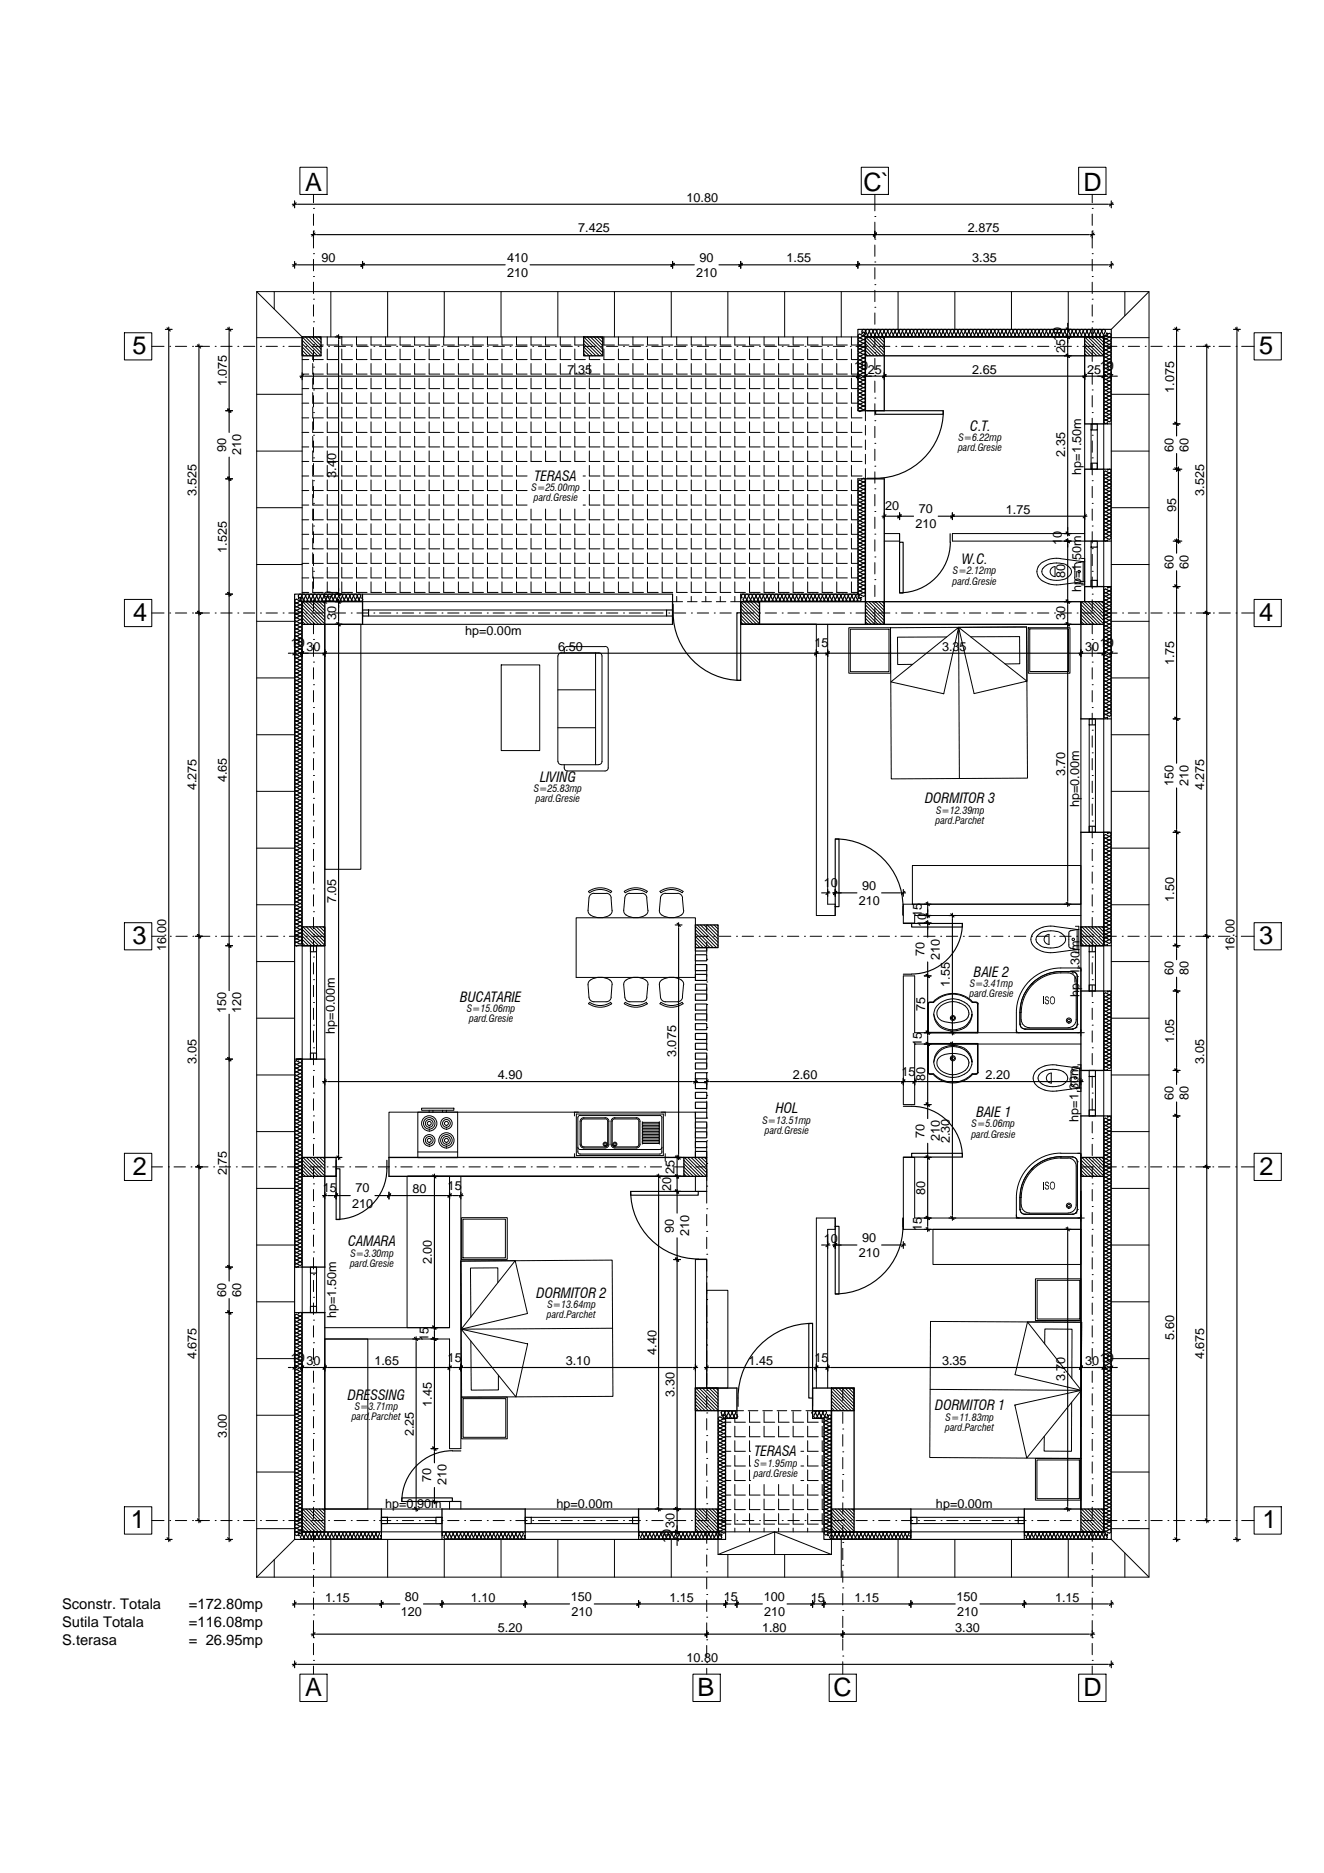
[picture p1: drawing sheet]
<svg xmlns="http://www.w3.org/2000/svg" width="297mm" height="420mm" viewBox="0 0 297 420" stroke-linecap="round" stroke-linejoin="round" font-family="sans-serif">
<defs><g id="words">
<g font-size="5.7">
<text x="68.5" y="42.9">A</text>
<text x="193.7" y="42.8">C`</text>
<text x="243.1" y="42.9">D</text>
<text x="29.7" y="79.4">5</text>
<text x="282.5" y="79.4">5</text>
<text x="29.9" y="139.2">4</text>
<text x="282.5" y="139.2">4</text>
<text x="29.7" y="211.7">3</text>
<text x="282.5" y="211.7">3</text>
<text x="29.8" y="263.5">2</text>
<text x="282.5" y="263.5">2</text>
<text x="29.4" y="342.8">1</text>
<text x="283.3" y="342.8">1</text>
<text x="68.5" y="380.4">A</text>
<text x="156.5" y="380.4">B</text>
<text x="187" y="380.5">C</text>
<text x="243.1" y="380.4">D</text>
</g>
<g font-size="3.3">
<text x="13.9" y="361">Sconstr. Totala</text>
<text x="13.9" y="365">Sutila Totala</text>
<text x="42.4" y="361">=172.80mp</text>
<text x="42.4" y="365">=116.08mp</text>
<text x="13.9" y="369">S.terasa</text>
<text x="42.4" y="369">= 26.95mp</text>
</g>
<g font-size="3.1">
<text x="217.7" y="96.6">C.T.</text>
<text x="120" y="107.8">TERASA</text>
<text x="215.8" y="126.5">W.C.</text>
<text x="121.2" y="175.4">LIVING</text>
<text x="207.5" y="180.2">DORMITOR 3</text>
<text x="218.5" y="219.1">BAIE 2</text>
<text x="103.2" y="224.7">BUCATARIE</text>
<text x="174" y="249.7">HOL</text>
<text x="219" y="250.5">BAIE 1</text>
<text x="78.1" y="279.5">CAMARA</text>
<text x="120.4" y="291.1">DORMITOR 2</text>
<text x="78" y="314">DRESSING</text>
<text x="209.8" y="316.4">DORMITOR 1</text>
<text x="169.3" y="326.7">TERASA</text>
</g>
<g font-size="2.8">
<text x="154" y="45.3">10.80</text>
<text x="129.7" y="52.1">7.425</text>
<text x="217.1" y="52.1">2.875</text>
<text x="72.2" y="58.9">90</text>
<text x="113.8" y="58.7">410</text>
<text x="156.9" y="58.7">90</text>
<text x="176.5" y="58.9">1.55</text>
<text x="218.1" y="58.9">3.35</text>
<text x="113.8" y="62.1">210</text>
<text x="156.2" y="62.1">210</text>
<text x="238.2" y="76.4" transform="rotate(-90 238.2 76.4)">10</text>
<text x="127.4" y="83.8">7.35</text>
<text x="191.7" y="83.1">10</text>
<text x="194.7" y="83.8">25</text>
<text x="218.1" y="83.8">2.65</text>
<text x="239" y="79.3" transform="rotate(-90 239 79.3)">25</text>
<text x="243.9" y="83.8">25</text>
<text x="246.8" y="83.1">10</text>
<text x="50.9" y="86.7" transform="rotate(-90 50.9 86.7)">1.075</text>
<text x="263.4" y="88.2" transform="rotate(-90 263.4 88.2)">1.075</text>
<text x="50.7" y="101.3" transform="rotate(-90 50.7 101.3)">90</text>
<text x="263.2" y="101.3" transform="rotate(-90 263.2 101.3)">60</text>
<text x="266.7" y="101.3" transform="rotate(-90 266.7 101.3)">60</text>
<text x="54.1" y="102.1" transform="rotate(-90 54.1 102.1)">210</text>
<text x="75.4" y="107.2" transform="rotate(-90 75.4 107.2)">3.40</text>
<text x="239" y="102.5" transform="rotate(-90 239 102.5)">2.35</text>
<text x="242.5" y="106.5" transform="rotate(-90 242.5 106.5)">hp=1.50m</text>
<text x="44.1" y="111.2" transform="rotate(-90 44.1 111.2)">3.525</text>
<text x="270.2" y="111.2" transform="rotate(-90 270.2 111.2)">3.525</text>
<text x="198.6" y="114.5">20</text>
<text x="205.4" y="118.5">210</text>
<text x="206.1" y="115.1">70</text>
<text x="225.7" y="115.2">1.75</text>
<text x="263.8" y="114.9" transform="rotate(-90 263.8 114.9)">95</text>
<text x="50.9" y="124" transform="rotate(-90 50.9 124)">1.525</text>
<text x="238.2" y="122.2" transform="rotate(-90 238.2 122.2)">10</text>
<text x="239" y="129.8" transform="rotate(-90 239 129.8)">80</text>
<text x="263.2" y="127.6" transform="rotate(-90 263.2 127.6)">60</text>
<text x="266.7" y="127.6" transform="rotate(-90 266.7 127.6)">60</text>
<text x="74.6" y="135.8" transform="rotate(-90 74.6 135.8)">10</text>
<text x="242.5" y="132.8" transform="rotate(-90 242.5 132.8)">hp=1.50m</text>
<text x="75.4" y="139.1" transform="rotate(-90 75.4 139.1)">30</text>
<text x="104.3" y="142.6">hp=0.00m</text>
<text x="239" y="139.1" transform="rotate(-90 239 139.1)">30</text>
<text x="65.2" y="145.2">10</text>
<text x="68.8" y="146">30</text>
<text x="125.2" y="146">6.50</text>
<text x="182.7" y="145.2">15</text>
<text x="211.3" y="146">3.35</text>
<text x="243.5" y="146">30</text>
<text x="246.8" y="145.2">10</text>
<text x="263.4" y="149.3" transform="rotate(-90 263.4 149.3)">1.75</text>
<text x="44.1" y="177.3" transform="rotate(-90 44.1 177.3)">4.275</text>
<text x="50.9" y="175.4" transform="rotate(-90 50.9 175.4)">4.65</text>
<text x="239" y="174.2" transform="rotate(-90 239 174.2)">3.70</text>
<text x="263.2" y="176.4" transform="rotate(-90 263.2 176.4)">150</text>
<text x="266.7" y="176.3" transform="rotate(-90 266.7 176.3)">210</text>
<text x="270.2" y="177.3" transform="rotate(-90 270.2 177.3)">4.275</text>
<text x="242.1" y="181" transform="rotate(-90 242.1 181)">hp=0.00m</text>
<text x="75.4" y="202.6" transform="rotate(-90 75.4 202.6)">7.05</text>
<text x="184.8" y="199">10</text>
<text x="192.7" y="203">210</text>
<text x="193.4" y="199.6">90</text>
<text x="263.4" y="202.3" transform="rotate(-90 263.4 202.3)">1.50</text>
<text x="206.8" y="205.8" transform="rotate(-90 206.8 205.8)">15</text>
<text x="207.8" y="207.9" transform="rotate(-90 207.8 207.9)">10</text>
<text x="37.3" y="213.2" transform="rotate(-90 37.3 213.2)">16.00</text>
<text x="207.4" y="214.6" transform="rotate(-90 207.4 214.6)">70</text>
<text x="210.8" y="215.3" transform="rotate(-90 210.8 215.3)">210</text>
<text x="277" y="213.2" transform="rotate(-90 277 213.2)">16.00</text>
<text x="213.1" y="221.4" transform="rotate(-90 213.1 221.4)">1.55</text>
<text x="263.2" y="218.8" transform="rotate(-90 263.2 218.8)">60</text>
<text x="266.7" y="218.8" transform="rotate(-90 266.7 218.8)">80</text>
<text x="50.7" y="227.3" transform="rotate(-90 50.7 227.3)">150</text>
<text x="54.1" y="227.3" transform="rotate(-90 54.1 227.3)">120</text>
<text x="207.6" y="226.9" transform="rotate(-90 207.6 226.9)">75</text>
<text x="242.2" y="223.6" transform="rotate(-90 242.2 223.6)">hp=1.30m</text>
<text x="75.2" y="231.9" transform="rotate(-90 75.2 231.9)">hp=0.00m</text>
<text x="44.1" y="238.6" transform="rotate(-90 44.1 238.6)">3.05</text>
<text x="151.7" y="237.1" transform="rotate(-90 151.7 237.1)">3.075</text>
<text x="206.8" y="234.6" transform="rotate(-90 206.8 234.6)">15</text>
<text x="263.4" y="234.1" transform="rotate(-90 263.4 234.1)">1.05</text>
<text x="270.2" y="238.6" transform="rotate(-90 270.2 238.6)">3.05</text>
<text x="111.7" y="242.1">4.90</text>
<text x="177.9" y="242.1">2.60</text>
<text x="202.2" y="241.3">15</text>
<text x="207.6" y="242.5" transform="rotate(-90 207.6 242.5)">80</text>
<text x="221.1" y="242.1">2.20</text>
<text x="242" y="251.6" transform="rotate(-90 242 251.6)">hp=1.30m</text>
<text x="263.2" y="246.8" transform="rotate(-90 263.2 246.8)">60</text>
<text x="266.7" y="246.8" transform="rotate(-90 266.7 246.8)">80</text>
<text x="207.4" y="255.3" transform="rotate(-90 207.4 255.3)">70</text>
<text x="210.8" y="256" transform="rotate(-90 210.8 256)">210</text>
<text x="213.1" y="256.5" transform="rotate(-90 213.1 256.5)">2.30</text>
<text x="50.9" y="263.7" transform="rotate(-90 50.9 263.7)">2.75</text>
<text x="151.4" y="263.3" transform="rotate(-90 151.4 263.3)">25</text>
<text x="72.4" y="267.3">15</text>
<text x="79.8" y="267.5">70</text>
<text x="92.5" y="267.6">80</text>
<text x="100.4" y="266.9">15</text>
<text x="150.6" y="267.1" transform="rotate(-90 150.6 267.1)">20</text>
<text x="207.6" y="268" transform="rotate(-90 207.6 268)">80</text>
<text x="79" y="270.9">210</text>
<text x="151.2" y="276.5" transform="rotate(-90 151.2 276.5)">90</text>
<text x="154.6" y="277.3" transform="rotate(-90 154.6 277.3)">210</text>
<text x="184.8" y="278.7">10</text>
<text x="192.7" y="282">210</text>
<text x="193.4" y="278.6">90</text>
<text x="206.8" y="276.2" transform="rotate(-90 206.8 276.2)">15</text>
<text x="96.9" y="283.6" transform="rotate(-90 96.9 283.6)">2.00</text>
<text x="50.7" y="290.9" transform="rotate(-90 50.7 290.9)">60</text>
<text x="54.1" y="290.9" transform="rotate(-90 54.1 290.9)">60</text>
<text x="75.4" y="295.7" transform="rotate(-90 75.4 295.7)">hp=1.50m</text>
<text x="44.1" y="304.9" transform="rotate(-90 44.1 304.9)">4.675</text>
<text x="65.2" y="305.5">10</text>
<text x="96.2" y="300.8" transform="rotate(-90 96.2 300.8)">15</text>
<text x="100.4" y="305.5">15</text>
<text x="147.2" y="303.9" transform="rotate(-90 147.2 303.9)">4.40</text>
<text x="182.7" y="305.5">15</text>
<text x="246.8" y="305.5">10</text>
<text x="263.4" y="300.6" transform="rotate(-90 263.4 300.6)">5.60</text>
<text x="270.2" y="304.9" transform="rotate(-90 270.2 304.9)">4.675</text>
<text x="68.8" y="306.3">30</text>
<text x="84" y="306.3">1.65</text>
<text x="126.9" y="306.3">3.10</text>
<text x="168" y="306.3">1.45</text>
<text x="211.3" y="306.3">3.35</text>
<text x="239" y="309.9" transform="rotate(-90 239 309.9)">3.70</text>
<text x="243.5" y="306.3">30</text>
<text x="96.9" y="315.5" transform="rotate(-90 96.9 315.5)">1.45</text>
<text x="151.4" y="313.3" transform="rotate(-90 151.4 313.3)">3.30</text>
<text x="50.9" y="322.6" transform="rotate(-90 50.9 322.6)">3.00</text>
<text x="92.8" y="322.2" transform="rotate(-90 92.8 322.2)">2.25</text>
<text x="96.7" y="332.5" transform="rotate(-90 96.7 332.5)">70</text>
<text x="100.2" y="333.2" transform="rotate(-90 100.2 333.2)">210</text>
<text x="86.4" y="338.3">hp=0.90m</text>
<text x="124.9" y="338.3">hp=0.00m</text>
<text x="210" y="338.3">hp=0.00m</text>
<text x="150.6" y="346.1" transform="rotate(-90 150.6 346.1)">10</text>
<text x="151.4" y="342.7" transform="rotate(-90 151.4 342.7)">30</text>
<text x="73" y="359.3">1.15</text>
<text x="90.8" y="359.1">80</text>
<text x="105.6" y="359.3">1.10</text>
<text x="128.1" y="359.1">150</text>
<text x="150.2" y="359.3">1.15</text>
<text x="162.4" y="359.1">15</text>
<text x="171.3" y="359.1">100</text>
<text x="181.9" y="359.3">15</text>
<text x="191.7" y="359.3">1.15</text>
<text x="214.6" y="359.1">150</text>
<text x="236.7" y="359.3">1.15</text>
<text x="89.9" y="362.5">120</text>
<text x="128.2" y="362.5">210</text>
<text x="171.5" y="362.5">210</text>
<text x="214.7" y="362.5">210</text>
<text x="111.7" y="366">5.20</text>
<text x="171" y="366">1.80</text>
<text x="214.3" y="366">3.30</text>
<text x="154" y="372.8">10.80</text>
</g>
<g font-size="2.2">
<text x="214.9" y="101.2">pard.Gresie</text>
<text x="215" y="98.9">S=6.22mp</text>
<text x="119.3" y="110.1">S=25.00mp</text>
<text x="119.8" y="112.5">pard.Gresie</text>
<text x="213.7" y="131.2">pard.Gresie</text>
<text x="213.8" y="128.8">S=2.12mp</text>
<text x="119.7" y="177.7">S=25.83mp</text>
<text x="120.2" y="180">pard.Gresie</text>
<text x="209.9" y="184.8">pard.Parchet</text>
<text x="210" y="182.5">S=12.39mp</text>
<text x="217.6" y="221.4">S=3.41mp</text>
<text x="104.7" y="227">S=15.06mp</text>
<text x="217.5" y="223.7">pard.Gresie</text>
<text x="105.3" y="229.3">pard.Gresie</text>
<text x="171.1" y="252.1">S=13.51mp</text>
<text x="171.6" y="254.4">pard.Gresie</text>
<text x="217.9" y="255.2">pard.Gresie</text>
<text x="218" y="252.9">S=5.06mp</text>
<text x="78.6" y="281.9">S=3.30mp</text>
<text x="78.5" y="284.2">pard.Gresie</text>
<text x="122.8" y="293.4">S=13.64mp</text>
<text x="122.7" y="295.7">pard.Parchet</text>
<text x="79.6" y="316.3">S=3.71mp</text>
<text x="78.9" y="318.6">pard.Parchet</text>
<text x="212.1" y="320.9">pard.Parchet</text>
<text x="212.1" y="318.7">S=11.83mp</text>
<text x="169.2" y="329">S=1.95mp</text>
<text x="169.1" y="331.3">pard.Gresie</text>
</g>
</g></defs>
<!-- layer: Ziduri -->
<g fill="none" stroke="#000" stroke-width=".3">
<path d="M194.2 75.6h53.4v19.5h-4.3v-15.3h-44.9v12.3h-4.2zM194.2 75.6h53.4M243.3 105.3h4.3v16.1h-4.3zM67.8 135h13.5v5.1h-8.4v72h-5.1zM150.9 135v5.1M198.4 135h44.1v26.3h5.1v-29.7h-4.3v3.4M166.2 140.1h76.3M183.1 140.1h-16.9v-5.1h28v-27.6h4.2v32.7M242.5 186.7h5.1v25.4h-5.1zM67.8 237.6h5.1v22h2.5v4.3h-2.5v20.3h-5.1zM242.5 222.3h5.1v17.8h-5.1zM153.4 259.6h-66.1v4.3h66.1"/>
<path d="M242.5 250.3h5.1v93.3h-17.8v-5.1h12.7zM72.9 263.9h2.5M242.5 267.3v71.2M67.8 294.4h5.1v44.1h12.7v5.1h-17.8zM156 311.4h9.3v5.1h-4.2v27.1h-17.8v-5.1h12.7zM182.3 311.4h9.3v27.1h12.8v5.1h-17.9v-27.1h-4.2zM186.5 316.5v27.1h17.9M99.2 338.5h18.6v5.1h-18.6zM229.8 343.6h17.8"/>
</g>
<!-- layer: Pereti despartitori -->
<path d="M198.4 119.7h3.4v1.7h-3.4M243.3 119.7h-29.6v1.7h29.6M183.1 140.1v65.3h4.3v-2.6h-1.7v-62.7M242.5 202.8h-39.8v4.3h2.5v-1.7h37.3M242.5 231.7h-37.3v-12.8h-2.5v28.9h2.5v-13.6h37.3M100.9 263.9v33.9h-28M103.4 263.9v61.1h-2.5v-24.6h-28M156 263.9v3.4h2.6v-3.4M242.5 273.2h-37.3v-13.6h-2.5v16.2h39.8M156 311.4v-28.9h2.6v28.9M183.1 311.4v-38.2h4.3v2.6h-1.7v35.6M100.9 338.5v-1.7h2.5v1.7" fill="none" stroke="#000" stroke-width=".22"/>
<!-- layer: hasuri -->
<g fill="none" stroke="#000" stroke-width=".22">
<path d="M57.6 65.4h200.2v288.4h-200.2zM57.6 75.7h10.2M57.6 65.4l10.2 10.2M61.5 65.4v3.9M70.2 79.8v.9h2.3M72 77.4h.5M73.4 75.6v1.8h2.4M73.4 78.3v2.4h2.4M74.2 65.4v10.2M76.7 75.6v1.8h2.4M76.7 78.3v2.4h2.4M80 75.6v1.8h2.4"/>
<path d="M80 78.3v2.4h2.4M83.2 75.6v1.8h2.4M83.2 78.3v2.4h2.4M86.5 75.6v1.8h2.4M86.5 78.3v2.4h2.4M87 65.4v10.2M89.8 75.6v1.8h2.3M89.8 78.3v2.4h2.3M93 75.6v1.8h2.4M93 78.3v2.4h2.4M96.3 75.6v1.8h2.4M96.3 78.3v2.4h2.4"/>
<path d="M99.5 75.6v1.8h2.5M99.5 78.3v2.4h2.5M99.7 65.4v10.2M102.8 75.6v1.8h2.4M102.8 78.3v2.4h2.4M106.1 75.6v1.8h2.4M106.1 78.3v2.4h2.4M109.4 75.6v1.8h2.3M109.4 78.3v2.4h2.3M112.4 65.4v10.2M112.6 75.6v1.8h2.4M112.6 78.3v2.4h2.4"/>
<path d="M115.9 75.6v1.8h2.4M115.9 78.3v2.4h2.4M119.1 75.6v1.8h2.4M119.1 78.3v2.4h2.4M122.4 75.6v1.8h2.4M122.4 78.3v2.4h2.4M125.2 65.4v10.2M125.7 75.6v1.8h2.4M125.7 78.3v2.4h2.4M129 75.6v1.8h2M129 78.3v2.4h2.3M132.2 79.8v.9h2.4"/>
<path d="M135.5 75.6v1.8h2.4M135.5 78.3v2.4h2.4M137.9 65.4v10.2M138.7 75.6v1.8h2.4M138.7 78.3v2.4h2.4M142 75.6v1.8h2.4M142 78.3v2.4h2.4M145.3 75.6v1.8h2.4M145.3 78.3v2.4h2.4M148.6 75.6v1.8h2.3M148.6 78.3v2.4h2.3M150.6 65.4v10.2"/>
<path d="M151.8 75.6v1.8h2.4M151.8 78.3v2.4h2.4M155.1 75.6v1.8h2.4M155.1 78.3v2.4h2.4M158.3 75.6v1.8h2.4M158.3 78.3v2.4h2.4M161.6 75.6v1.8h2.4M161.6 78.3v2.4h2.4M163.3 65.4v10.2M164.9 75.6v1.8h2.3M164.9 78.3v2.4h2.3M168.2 75.6v1.8h2.3"/>
<path d="M168.2 78.3v2.4h2.3M171.4 75.6v1.8h2.4M171.4 78.3v2.4h2.4M174.7 75.6v1.8h2.4M174.7 78.3v2.4h2.4M176 65.4v10.2M177.9 75.6v1.8h2.4M177.9 78.3v2.4h2.4M181.2 75.6v1.8h2.4M181.2 78.3v2.4h2.4M184.5 75.6v1.8h2.3M184.5 78.3v2.4h2.3"/>
<path d="M187.7 75.6v1.8h2.4M187.7 78.3v2.4h2.4M188.7 65.4v10.2M191 75.6v1.8h1.5M191 78.3v2.4h1.5M201.5 65.4v8.5M214.2 65.4v8.5M226.9 65.4v8.5M239.7 65.4v8.5M249.3 75.7h8.5M252.4 65.4v5.4M257.8 65.4l-8.5 8.5"/>
<path d="M57.6 88.4h10.2M67.8 80.7h1.5M67.8 83.9h1.5M67.8 87.2h1.5M67.8 90.4h1.5M67.8 93.7h1.5M67.8 97h1.5M70.2 81.5v2.4h2.3M70.2 84.8v2.4h2.3M70.2 88.1v2.3h2.3M70.2 91.3v2.4h2.3M70.2 94.6v2.4h2.3"/>
<path d="M70.2 97.9v2.4h2.3M73.4 81.5v2.4h2.4M73.4 84.8v2.4h2.4M73.4 88.1v2.3h2.4M73.4 91.3v2.4h2.4M73.4 94.6v2.4h2.4M73.4 97.9v2.4h2.4M76.7 81.5v2.4h2.4M76.7 84.8v2.4h2.4M76.7 88.1v2.3h2.4M76.7 91.3v2.4h2.4M76.7 94.6v2.4h2.4"/>
<path d="M76.7 97.9v2.4h2.4M80 81.5v2.4h2.4M80 84.8v2.4h2.4M80 88.1v2.3h2.4M80 91.3v2.4h2.4M80 94.6v2.4h2.4M80 97.9v2.4h2.4M83.2 81.5v2.4h2.4M83.2 84.8v2.4h2.4M83.2 88.1v2.3h2.4M83.2 91.3v2.4h2.4M83.2 94.6v2.4h2.4"/>
<path d="M83.2 97.9v2.4h2.4M86.5 81.5v2.4h2.4M86.5 84.8v2.4h2.4M86.5 88.1v2.3h2.4M86.5 91.3v2.4h2.4M86.5 94.6v2.4h2.4M86.5 97.9v2.4h2.4M89.8 81.5v2.4h2.3M89.8 84.8v2.4h2.3M89.8 88.1v2.3h2.3M89.8 91.3v2.4h2.3M89.8 94.6v2.4h2.3"/>
<path d="M89.8 97.9v2.4h2.3M93 81.5v2.4h2.4M93 84.8v2.4h2.4M93 88.1v2.3h2.4M93 91.3v2.4h2.4M93 94.6v2.4h2.4M93 97.9v2.4h2.4M96.3 81.5v2.4h2.4M96.3 84.8v2.4h2.4M96.3 88.1v2.3h2.4M96.3 91.3v2.4h2.4M96.3 94.6v2.4h2.4"/>
<path d="M96.3 97.9v2.4h2.4M99.5 81.5v2.4h2.5M99.5 84.8v2.4h2.5M99.5 88.1v2.3h2.5M99.5 91.3v2.4h2.5M99.5 94.6v2.4h2.5M99.5 97.9v2.4h2.5M102.8 81.5v2.4h2.4M102.8 84.8v2.4h2.4M102.8 88.1v2.3h2.4M102.8 91.3v2.4h2.4M102.8 94.6v2.4h2.4"/>
<path d="M102.8 97.9v2.4h2.4M106.1 81.5v2.4h2.4M106.1 84.8v2.4h2.4M106.1 88.1v2.3h2.4M106.1 91.3v2.4h2.4M106.1 94.6v2.4h2.4M106.1 97.9v2.4h2.4M109.4 81.5v2.4h2.3M109.4 84.8v2.4h2.3M109.4 88.1v2.3h2.3M109.4 91.3v2.4h2.3M109.4 94.6v2.4h2.3"/>
<path d="M109.4 97.9v2.4h2.3M112.6 81.5v2.4h2.4M112.6 84.8v2.4h2.4M112.6 88.1v2.3h2.4M112.6 91.3v2.4h2.4M112.6 94.6v2.4h2.4M112.6 97.9v2.4h2.4M115.9 81.5v2.4h2.4M115.9 84.8v2.4h2.4M115.9 88.1v2.3h2.4M115.9 91.3v2.4h2.4M115.9 94.6v2.4h2.4"/>
<path d="M115.9 97.9v2.4h2.4M119.1 81.5v2.4h2.4M119.1 84.8v2.4h2.4M119.1 88.1v2.3h2.4M119.1 91.3v2.4h2.4M119.1 94.6v2.4h2.4M119.1 97.9v2.4h2.4M122.4 81.5v2.4h2.4M122.4 84.8v2.4h2.4M122.4 88.1v2.3h2.4M122.4 91.3v2.4h2.4M122.4 94.6v2.4h2.4"/>
<path d="M122.4 97.9v2.4h2.4M125.7 81.5v2.4h2.4M125.7 84.8v2.4h2.4M125.7 88.1v2.3h2.4M125.7 91.3v2.4h2.4M125.7 94.6v2.4h2.4M125.7 97.9v2.4h2.4M129 81.5v2.4h2.3M129 84.8v2.4h2.3M129 88.1v2.3h2.3M129 91.3v2.4h2.3M129 94.6v2.4h2.3"/>
<path d="M129 97.9v2.4h2.3M132.2 81.5v2.4h2.4M132.2 84.8v2.4h2.4M132.2 88.1v2.3h2.4M132.2 91.3v2.4h2.4M132.2 94.6v2.4h2.4M132.2 97.9v2.4h2.4M135.5 81.5v2.4h2.4M135.5 84.8v2.4h2.4M135.5 88.1v2.3h2.4M135.5 91.3v2.4h2.4M135.5 94.6v2.4h2.4"/>
<path d="M135.5 97.9v2.4h2.4M138.7 81.5v2.4h2.4M138.7 84.8v2.4h2.4M138.7 88.1v2.3h2.4M138.7 91.3v2.4h2.4M138.7 94.6v2.4h2.4M138.7 97.9v2.4h2.4M142 81.5v2.4h2.4M142 84.8v2.4h2.4M142 88.1v2.3h2.4M142 91.3v2.4h2.4M142 94.6v2.4h2.4"/>
<path d="M142 97.9v2.4h2.4M145.3 81.5v2.4h2.4M145.3 84.8v2.4h2.4M145.3 88.1v2.3h2.4M145.3 91.3v2.4h2.4M145.3 94.6v2.4h2.4M145.3 97.9v2.4h2.4M148.6 81.5v2.4h2.3M148.6 84.8v2.4h2.3M148.6 88.1v2.3h2.3M148.6 91.3v2.4h2.3M148.6 94.6v2.4h2.3"/>
<path d="M148.6 97.9v2.4h2.3M151.8 81.5v2.4h2.4M151.8 84.8v2.4h2.4M151.8 88.1v2.3h2.4M151.8 91.3v2.4h2.4M151.8 94.6v2.4h2.4M151.8 97.9v2.4h2.4M155.1 81.5v2.4h2.4M155.1 84.8v2.4h2.4M155.1 88.1v2.3h2.4M155.1 91.3v2.4h2.4M155.1 94.6v2.4h2.4"/>
<path d="M155.1 97.9v2.4h2.4M158.3 81.5v2.4h2.4M158.3 84.8v2.4h2.4M158.3 88.1v2.3h2.4M158.3 91.3v2.4h2.4M158.3 94.6v2.4h2.4M158.3 97.9v2.4h2.4M161.6 81.5v2.4h2.4M161.6 84.8v2.4h2.4M161.6 88.1v2.3h2.4M161.6 91.3v2.4h2.4M161.6 94.6v2.4h2.4"/>
<path d="M161.6 97.9v2.4h2.4M164.9 81.5v2.4h2.3M164.9 84.8v2.4h2.3M164.9 88.1v2.3h2.3M164.9 91.3v2.4h2.3M164.9 94.6v2.4h2.3M164.9 97.9v2.4h2.3M168.2 81.5v2.4h2.3M168.2 84.8v2.4h2.3M168.2 88.1v2.3h2.3M168.2 91.3v2.4h2.3M168.2 94.6v2.4h2.3"/>
<path d="M168.2 97.9v2.4h2.3M171.4 81.5v2.4h2.4M171.4 84.8v2.4h2.4M171.4 88.1v2.3h2.4M171.4 91.3v2.4h2.4M171.4 94.6v2.4h2.4M171.4 97.9v2.4h2.4M174.7 81.5v2.4h2.4M174.7 84.8v2.4h2.4M174.7 88.1v2.3h2.4M174.7 91.3v2.4h2.4M174.7 94.6v2.4h2.4"/>
<path d="M174.7 97.9v2.4h2.4M177.9 81.5v2.4h2.4M177.9 84.8v2.4h2.4M177.9 88.1v2.3h2.4M177.9 91.3v2.4h2.4M177.9 94.6v2.4h2.4M177.9 97.9v2.4h2.4M181.2 81.5v2.4h2.4M181.2 84.8v2.4h2.4M181.2 88.1v2.3h2.4M181.2 91.3v2.4h2.4M181.2 94.6v2.4h2.4"/>
<path d="M181.2 97.9v2.4h2.4M184.5 81.5v2.4h2.3M184.5 84.8v2.4h2.3M184.5 88.1v2.3h2.3M184.5 91.3v2.4h2.3M184.5 94.6v2.4h2.3M184.5 97.9v2.4h2.3M187.7 81.5v2.4h2.4M187.7 84.8v2.4h2.4M187.7 88.1v2.3h2.4M187.7 91.3v2.4h2.4M187.7 94.6v2.4h2.4"/>
<path d="M187.7 97.9v2.4h2.4M191 81.5v2.4h1.5M191 84.8v2.4h1.5M191 88.1v2.3h1.5M191 91.3v2.4h2.4M191 94.6v2.4h2.4M191 97.9v2.4h2.4M194.2 92.1v2.3M194.2 95.4v2.2M194.2 98.7v2.2M249.3 88.4h8.5M57.6 113.9h10.2"/>
<path d="M57.6 101.2h10.2M67.8 100.3h1.5M67.8 103.5h1.5M67.8 106.8h1.5M67.8 110h1.5M67.8 113.3h1.5M67.8 116.6h1.5M67.8 119.9h1.5M70.2 101.1v2.4h2.3M70.2 114.2v2.4h2.3M70.2 117.5v2.4h2.3M70.2 104.4v2.4h2.3"/>
<path d="M70.2 107.7v2.3h2.3M70.2 110.9v2.4h2.3M73.4 101.1v2.4h2.4M73.4 104.4v2.4h2.4M73.4 107.7v2.3h2.4M73.4 110.9v2.4h2.4M73.4 114.2v2.4h2.4M73.4 117.5v2.4h2.4M76.7 101.1v2.4h2.4M76.7 104.4v2.4h2.4M76.7 107.7v2.3h2.4M76.7 110.9v2.4h2.4"/>
<path d="M76.7 114.2v2.4h2.4M76.7 117.5v2.4h2.4M80 101.1v2.4h2.4M80 104.4v2.4h2.4M80 107.7v2.3h2.4M80 110.9v2.4h2.4M80 114.2v2.4h2.4M80 117.5v2.4h2.4M83.2 101.1v2.4h2.4M83.2 104.4v2.4h2.4M83.2 107.7v2.3h2.4M83.2 110.9v2.4h2.4"/>
<path d="M83.2 114.2v2.4h2.4M83.2 117.5v2.4h2.4M86.5 101.1v2.4h2.4M86.5 104.4v2.4h2.4M86.5 107.7v2.3h2.4M86.5 110.9v2.4h2.4M86.5 114.2v2.4h2.4M86.5 117.5v2.4h2.4M89.8 101.1v2.4h2.3M89.8 104.4v2.4h2.3M89.8 107.7v2.3h2.3M89.8 110.9v2.4h2.3"/>
<path d="M89.8 114.2v2.4h2.3M89.8 117.5v2.4h2.3M93 101.1v2.4h2.4M93 104.4v2.4h2.4M93 107.7v2.3h2.4M93 110.9v2.4h2.4M93 114.2v2.4h2.4M93 117.5v2.4h2.4M96.3 101.1v2.4h2.4M96.3 104.4v2.4h2.4M96.3 107.7v2.3h2.4M96.3 110.9v2.4h2.4"/>
<path d="M96.3 114.2v2.4h2.4M96.3 117.5v2.4h2.4M99.5 101.1v2.4h2.5M99.5 104.4v2.4h2.5M99.5 107.7v2.3h2.5M99.5 110.9v2.4h2.5M99.5 114.2v2.4h2.5M99.5 117.5v2.4h2.5M102.8 101.1v2.4h2.4M102.8 104.4v2.4h2.4M102.8 107.7v2.3h2.4M102.8 110.9v2.4h2.4"/>
<path d="M102.8 114.2v2.4h2.4M102.8 117.5v2.4h2.4M106.1 101.1v2.4h2.4M106.1 104.4v2.4h2.4M106.1 107.7v2.3h2.4M106.1 110.9v2.4h2.4M106.1 114.2v2.4h2.4M106.1 117.5v2.4h2.4M109.4 101.1v2.4h2.3M109.4 104.4v2.4h2.3M109.4 107.7v2.3h2.3M109.4 110.9v2.4h2.3"/>
<path d="M109.4 114.2v2.4h2.3M109.4 117.5v2.4h2.3M112.6 101.1v2.4h2.4M112.6 104.4v2.4h2.4M112.6 107.7v2.3h2.4M112.6 110.9v2.4h2.4M112.6 114.2v2.4h2.4M112.6 117.5v2.4h2.4M115.9 101.1v2.4h2.4M115.9 104.4v2.4h2.4M115.9 107.7v2.3h2.4M115.9 110.9v2.4h2.4"/>
<path d="M115.9 114.2v2.4h2.4M115.9 117.5v2.4h2.4M119.1 101.1v2.4h2.4M119.1 114.2v2.4h2.4M119.1 117.5v2.4h2.4M122.4 101.1v2.4h2.4M122.4 114.2v2.4h2.4M122.4 117.5v2.4h2.4M125.7 101.1v2.4h2.4M125.7 114.2v2.4h2.4M125.7 117.5v2.4h2.4M129 101.1v2.4h2.3"/>
<path d="M129 114.2v2.4h2.3M129 117.5v2.4h2.3M130.8 106.8h.5M130.8 110h.5M130.8 113.3h.5M132.2 101.1v2.4h2.4M132.2 104.4v2.4h2.4M132.2 107.7v2.3h2.4M132.2 110.9v2.4h2.4M132.2 114.2v2.4h2.4M132.2 117.5v2.4h2.4M135.5 101.1v2.4h2.4"/>
<path d="M135.5 104.4v2.4h2.4M135.5 107.7v2.3h2.4M135.5 110.9v2.4h2.4M135.5 114.2v2.4h2.4M135.5 117.5v2.4h2.4M138.7 101.1v2.4h2.4M138.7 104.4v2.4h2.4M138.7 107.7v2.3h2.4M138.7 110.9v2.4h2.4M138.7 114.2v2.4h2.4M138.7 117.5v2.4h2.4M142 101.1v2.4h2.4"/>
<path d="M142 104.4v2.4h2.4M142 107.7v2.3h2.4M142 110.9v2.4h2.4M142 114.2v2.4h2.4M142 117.5v2.4h2.4M145.3 101.1v2.4h2.4M145.3 104.4v2.4h2.4M145.3 107.7v2.3h2.4M145.3 110.9v2.4h2.4M145.3 114.2v2.4h2.4M145.3 117.5v2.4h2.4M148.6 101.1v2.4h2.3"/>
<path d="M148.6 104.4v2.4h2.3M148.6 107.7v2.3h2.3M148.6 110.9v2.4h2.3M148.6 114.2v2.4h2.3M148.6 117.5v2.4h2.3M151.8 101.1v2.4h2.4M151.8 104.4v2.4h2.4M151.8 107.7v2.3h2.4M151.8 110.9v2.4h2.4M151.8 114.2v2.4h2.4M151.8 117.5v2.4h2.4M155.1 101.1v2.4h2.4"/>
<path d="M155.1 104.4v2.4h2.4M155.1 107.7v2.3h2.4M155.1 110.9v2.4h2.4M155.1 114.2v2.4h2.4M155.1 117.5v2.4h2.4M158.3 101.1v2.4h2.4M158.3 104.4v2.4h2.4M158.3 107.7v2.3h2.4M158.3 110.9v2.4h2.4M158.3 114.2v2.4h2.4M158.3 117.5v2.4h2.4M161.6 101.1v2.4h2.4"/>
<path d="M161.6 104.4v2.4h2.4M161.6 107.7v2.3h2.4M161.6 110.9v2.4h2.4M161.6 114.2v2.4h2.4M161.6 117.5v2.4h2.4M164.9 101.1v2.4h2.3M164.9 104.4v2.4h2.3M164.9 107.7v2.3h2.3M164.9 110.9v2.4h2.3M164.9 114.2v2.4h2.3M164.9 117.5v2.4h2.3M168.2 101.1v2.4h2.3"/>
<path d="M168.2 104.4v2.4h2.3M168.2 107.7v2.3h2.3M168.2 110.9v2.4h2.3M168.2 114.2v2.4h2.3M168.2 117.5v2.4h2.3M171.4 101.1v2.4h2.4M171.4 104.4v2.4h2.4M171.4 107.7v2.3h2.4M171.4 110.9v2.4h2.4M171.4 114.2v2.4h2.4M171.4 117.5v2.4h2.4M174.7 101.1v2.4h2.4"/>
<path d="M174.7 104.4v2.4h2.4M174.7 107.7v2.3h2.4M174.7 110.9v2.4h2.4M174.7 114.2v2.4h2.4M174.7 117.5v2.4h2.4M177.9 101.1v2.4h2.4M177.9 104.4v2.4h2.4M177.9 107.7v2.3h2.4M177.9 110.9v2.4h2.4M177.9 114.2v2.4h2.4M177.9 117.5v2.4h2.4M181.2 101.1v2.4h2.4"/>
<path d="M181.2 104.4v2.4h2.4M181.2 107.7v2.3h2.4M181.2 110.9v2.4h2.4M181.2 114.2v2.4h2.4M181.2 117.5v2.4h2.4M184.5 101.1v2.4h2.3M184.5 104.4v2.4h2.3M184.5 107.7v2.3h2.3M184.5 110.9v2.4h2.3M184.5 114.2v2.4h2.3M184.5 117.5v2.4h2.3M187.7 101.1v2.4h2.4"/>
<path d="M187.7 104.4v2.4h2.4M187.7 107.7v2.3h2.4M187.7 110.9v2.4h2.4M187.7 114.2v2.4h2.4M187.7 117.5v2.4h2.4M191 101.1v2.4h2.4M191 104.4v2.4h2.4M191 107.7v2.3h1.5M191 110.9v2.4h1.5M191 114.2v2.4h1.5M191 117.5v2.4h1.5M194.2 101.9v2.2"/>
<path d="M194.2 105.1v2.3M249.3 113.9h8.5M249.3 101.2h8.5M57.6 139.4h8.5M57.6 126.6h10.2M67.8 123.1h1.5M67.8 126.4h1.5M67.8 129.6h1.5M67.8 132.9h1.5M70.2 120.7v2.4h2.3M70.2 124v2.4h2.3M70.2 127.3v2.3h2.3"/>
<path d="M70.2 130.5v2.4h2.3M73.4 120.7v2.4h2.4M73.4 124v2.4h2.4M73.4 127.3v2.3h2.4M73.4 130.5v2.4h2.4M76.7 120.7v2.4h2.4M76.7 124v2.4h2.4M76.7 127.3v2.3h2.4M76.7 130.5v2.4h2.4M80 120.7v2.4h2.4M80 124v2.4h2.4M80 127.3v2.3h2.4"/>
<path d="M80 130.5v2.4h2.4M83.2 120.7v2.4h2.4M83.2 124v2.4h2.4M83.2 127.3v2.3h2.4M83.2 130.5v2.4h2.4M86.5 120.7v2.4h2.4M86.5 124v2.4h2.4M86.5 127.3v2.3h2.4M86.5 130.5v2.4h2.4M89.8 120.7v2.4h2.3M89.8 124v2.4h2.3M89.8 127.3v2.3h2.3"/>
<path d="M89.8 130.5v2.4h2.3M93 120.7v2.4h2.4M93 124v2.4h2.4M93 127.3v2.3h2.4M93 130.5v2.4h2.4M96.3 120.7v2.4h2.4M96.3 124v2.4h2.4M96.3 127.3v2.3h2.4M96.3 130.5v2.4h2.4M99.5 120.7v2.4h2.5M99.5 124v2.4h2.5M99.5 127.3v2.3h2.5"/>
<path d="M99.5 130.5v2.4h2.5M102.8 120.7v2.4h2.4M102.8 124v2.4h2.4M102.8 127.3v2.3h2.4M102.8 130.5v2.4h2.4M106.1 120.7v2.4h2.4M106.1 124v2.4h2.4M106.1 127.3v2.3h2.4M106.1 130.5v2.4h2.4M109.4 120.7v2.4h2.3M109.4 124v2.4h2.3M109.4 127.3v2.3h2.3"/>
<path d="M109.4 130.5v2.4h2.3M112.6 120.7v2.4h2.4M112.6 124v2.4h2.4M112.6 127.3v2.3h2.4M112.6 130.5v2.4h2.4M115.9 120.7v2.4h2.4M115.9 124v2.4h2.4M115.9 127.3v2.3h2.4M115.9 130.5v2.4h2.4M119.1 120.7v2.4h2.4M119.1 124v2.4h2.4M119.1 127.3v2.3h2.4"/>
<path d="M119.1 130.5v2.4h2.4M122.4 120.7v2.4h2.4M122.4 124v2.4h2.4M122.4 127.3v2.3h2.4M122.4 130.5v2.4h2.4M125.7 120.7v2.4h2.4M125.7 124v2.4h2.4M125.7 127.3v2.3h2.4M125.7 130.5v2.4h2.4M129 120.7v2.4h2.3M129 124v2.4h2.3M129 127.3v2.3h2.3"/>
<path d="M129 130.5v2.4h2.3M132.2 120.7v2.4h2.4M132.2 124v2.4h2.4M132.2 127.3v2.3h2.4M132.2 130.5v2.4h2.4M135.5 120.7v2.4h2.4M135.5 124v2.4h2.4M135.5 127.3v2.3h2.4M135.5 130.5v2.4h2.4M138.7 120.7v2.4h2.4M138.7 124v2.4h2.4M138.7 127.3v2.3h2.4"/>
<path d="M138.7 130.5v2.4h2.4M142 120.7v2.4h2.4M142 124v2.4h2.4M142 127.3v2.3h2.4M142 130.5v2.4h2.4M145.3 120.7v2.4h2.4M145.3 124v2.4h2.4M145.3 127.3v2.3h2.4M145.3 130.5v2.4h2.4M148.6 120.7v2.4h2.3M148.6 124v2.4h2.3M148.6 127.3v2.3h2.3"/>
<path d="M148.6 130.5v2.4h2.3M150.9 135h2.2M151.8 120.7v2.4h2.4M151.8 124v2.4h2.4M151.8 127.3v2.3h2.4M151.8 130.5v2.4h2.4M151.8 133.8v1.2M154.2 135h2.2M155.1 120.7v2.4h2.4M155.1 124v2.4h2.4M155.1 127.3v2.3h2.4M155.1 130.5v2.4h2.4"/>
<path d="M155.1 133.8v1.2M157.5 135h2.1M158.3 120.7v2.4h2.4M158.3 124v2.4h2.4M158.3 127.3v2.3h2.4M158.3 130.5v2.4h2.4M158.3 133.8v1.2M160.7 135h2.1M161.6 120.7v2.4h2.4M161.6 124v2.4h2.4M161.6 127.3v2.3h2.4M161.6 130.5v2.4h2.4"/>
<path d="M161.6 133.8v1.2M163.9 135h2.3M164.9 120.7v2.4h2.3M164.9 124v2.4h2.3M164.9 127.3v2.3h2.3M164.9 130.5v2.4h2.3M164.9 133.8v1.2M168.2 120.7v2.4h2.3M168.2 124v2.4h2.3M168.2 127.3v2.3h2.3M168.2 130.5v2.4h2.3M171.4 120.7v2.4h2.4"/>
<path d="M171.4 124v2.4h2.4M171.4 127.3v2.3h2.4M171.4 130.5v2.4h2.4M174.7 120.7v2.4h2.4M174.7 124v2.4h2.4M174.7 127.3v2.3h2.4M174.7 130.5v2.4h2.4M177.9 120.7v2.4h2.4M177.9 124v2.4h2.4M177.9 127.3v2.3h2.4M177.9 130.5v2.4h2.4M181.2 120.7v2.4h2.4"/>
<path d="M181.2 124v2.4h2.4M181.2 127.3v2.3h2.4M181.2 130.5v2.4h2.4M184.5 120.7v2.4h2.3M184.5 124v2.4h2.3M184.5 127.3v2.3h2.3M184.5 130.5v2.4h2.3M187.7 120.7v2.4h2.4M187.7 124v2.4h2.4M187.7 127.3v2.3h2.4M187.7 130.5v2.4h2.4M191 120.7v2.4h1.5"/>
<path d="M191 124v2.4h1.5M191 127.3v2.3h1.5M191 130.5v2.4h1.5M249.3 139.4h8.5M249.3 126.6h8.5M57.6 152.1h8.5M249.3 152.1h8.5M57.6 177.5h8.5M57.6 164.8h8.5M249.3 177.5h8.5M249.3 164.8h8.5M57.6 190.3h8.5"/>
<path d="M249.3 190.3h8.5M57.6 215.7h8.5M57.6 203h8.5M249.3 215.7h8.5M249.3 203h8.5M57.6 228.4h8.5M249.3 228.4h8.5M57.6 253.8h8.5M57.6 241.1h8.5M249.3 253.8h8.5M249.3 241.1h8.5M57.6 279.3h8.5"/>
<path d="M57.6 266.6h8.5M249.3 279.3h8.5M249.3 266.6h8.5M57.6 292h8.5M249.3 292h8.5M57.6 317.5h8.5M57.6 304.8h8.5M162.8 319h1.2M164.9 318.2v.8h2.3M164.9 319.9v2.4h2.3M165.3 316.5h1.5M167.9 316.5h2.1"/>
<path d="M168.2 316.7v2.3h2.3M168.2 319.9v2.4h2.3M171.1 316.5h2.2M171.4 316.7v2.3h2.4M171.4 319.9v2.4h2.4M174.3 316.5h2.2M174.7 316.7v2.3h2.4M174.7 319.9v2.4h2.4M177.6 316.5h2.1M177.9 316.7v2.3h2.4M177.9 319.9v2.4h2.4M180.8 316.5h1.5"/>
<path d="M181.2 316.7v2.3h2.4M181.2 319.9v2.4h2.4M184.5 318.2v.8h.3M184.5 319.9v2.4h.3M249.3 317.5h8.5M249.3 304.8h8.5M57.6 330.2h8.5M162.8 322.3h1.2M162.8 325.6h1.2M162.8 328.9h1.2M162.8 332.1h1.2M162.8 335.4h1.2"/>
<path d="M162.8 338.6h1.2M164.9 339.5v2.4h2.3M164.9 323.2v2.4h2.3M164.9 326.5v2.4h2.3M164.9 329.7v2.4h2.3M164.9 333v2.4h2.3M164.9 336.3v2.3h2.3M168.2 339.5v2.4h2.3M168.2 323.2v2.4h.2M168.2 326.5v2.4h.2M168.2 329.7v2.4h.2M168.2 333v2.4h2.3"/>
<path d="M168.2 336.3v2.3h2.3M171.4 333v2.4h2.4M171.4 336.3v2.3h2.4M171.4 339.5v2.4h2.4M174.7 333v2.4h2.4M174.7 336.3v2.3h2.4M174.7 339.5v2.4h2.4M177.9 333v2.4h2.4M177.9 336.3v2.3h2.4M177.9 339.5v2.4h2.4M179.7 325.6h.6M179.7 328.9h.6"/>
<path d="M179.7 332.1h.6M181.2 339.5v2.4h2.4M181.2 323.2v2.4h2.4M181.2 326.5v2.4h2.4M181.2 329.7v2.4h2.4M181.2 333v2.4h2.4M181.2 336.3v2.3h2.4M184.5 339.5v2.4h.3M184.5 323.2v2.4h.3M184.5 326.5v2.4h.3M184.5 329.7v2.4h.3M184.5 333v2.4h.3"/>
<path d="M184.5 336.3v2.3h.3M249.3 330.2h8.5M57.6 342.9h8.5M61.5 349.9v3.9M66.1 345.3l-8.5 8.5M74.2 345.3v8.5M87 345.3v8.5M99.7 345.3v8.5M112.4 345.3v8.5M125.2 345.3v8.5M137.9 345.3v8.5M150.6 345.3v8.5"/>
<path d="M162.8 341.9h1.2M163.3 348.7v5.1M164.9 342.8v.8M168.2 342.8v.8M171.4 342.8v.8M174.7 342.8v.8M176 348.7v5.1M177.9 342.8v.8M181.2 342.8v.8M184.5 342.8v.8M188.7 345.3v8.5M201.5 345.3v8.5"/>
<path d="M214.2 345.3v8.5M226.9 345.3v8.5M239.7 345.3v8.5M249.3 342.9h8.5M249.3 345.3l8.5 8.5M252.4 348.4v5.4"/>
</g>
<!-- layer: pereti -->
<path d="M192.5 75.6h-124.7v57.7M161.1 343.6h25.4" fill="none" stroke="#000" stroke-width=".22"/>
<!-- layer: Stalpisori -->
<g fill="none" stroke="#000" stroke-width=".22">
<path d="M67.8 75.6l4.2 4.2M67.8 76.3l3.5 3.5M67.8 77.1l2.7 2.7M67.8 77.8l2 2M67.8 78.6l1.2 1.2M67.8 79.3l.5 .5M68.5 75.6l3.5 3.5M69.3 75.6l2.7 2.7M70 75.6l2 2M70.8 75.6l1.2 1.2M71.5 75.6l.5 .5M131 75.6l4.2 4.2"/>
<path d="M131 76.3l3.5 3.5M131 77.1l2.7 2.7M131 77.8l1.9 2M131 78.6l1.2 1.2M131 79.3l.5 .5M131.7 75.6l3.5 3.5M132.5 75.6l2.7 2.7M133.2 75.6l2 2M134 75.6l1.2 1.2M134.7 75.6l.5 .5M194.2 75.6l4.2 4.2M194.2 76.3l3.5 3.5"/>
<path d="M194.2 77.1l2.7 2.7M194.2 77.8l1.9 2M194.2 78.6l1.2 1.2M194.2 79.3l.5 .5M194.9 75.6l3.5 3.5M195.7 75.6l2.7 2.7M196.4 75.6l2 2M197.2 75.6l1.2 1.2M197.9 75.6l.5 .5M243.3 75.6l4.3 4.2M243.3 76.3l3.6 3.5M243.3 77.1l2.8 2.7"/>
<path d="M243.3 77.8l2 2M243.3 78.6l1.3 1.2M243.3 79.3l.6 .5M244.1 75.6l3.5 3.5M244.9 75.6l2.7 2.7M245.6 75.6l2 2M246.4 75.6l1.2 1.2M247.1 75.6l.5 .5M67.8 135.6l4.4 4.5M67.8 136.4l3.7 3.7M67.8 137.1l2.9 3M67.8 137.9l2.1 2.2"/>
<path d="M67.8 138.6l1.4 1.5M67.8 139.4l.7 .7M67.9 135l5 5M68.6 135l4.3 4.2M69.4 135l3.5 3.4M70.1 135l2.8 2.7M70.9 135l2 2M71.6 135l1.3 1.2M72.4 135l.5 .4M166.2 135l4.2 4.2M166.2 135.7l4.2 4.3M166.2 136.5l3.6 3.6"/>
<path d="M166.2 137.2l2.8 2.9M166.2 138l2 2.1M166.2 138.7l1.3 1.4M166.2 139.5l.6 .6M166.9 135l3.5 3.4M167.7 135l2.7 2.7M168.4 135l2 2M169.2 135l1.2 1.2M169.9 135l.5 .4M194.2 135l4.2 4.2M194.2 135.7l4.2 4.3M194.2 136.5l3.6 3.6"/>
<path d="M194.2 137.2l2.8 2.9M194.2 138l2.1 2.1M194.2 138.7l1.3 1.4M194.2 139.5l.5 .6M194.9 135l3.5 3.4M195.7 135l2.7 2.7M196.4 135l2 2M197.2 135l1.2 1.2M197.9 135l.5 .4M242.5 135.6l4.4 4.5M242.5 136.4l3.7 3.7M242.5 137.1l3 3"/>
<path d="M242.5 137.9l2.2 2.2M242.5 138.6l1.4 1.5M242.5 139.4l.7 .7M242.6 135l5 5M243.3 135l4.3 4.2M244.1 135l3.5 3.4M244.9 135l2.7 2.7M245.6 135l2 2M246.4 135l1.2 1.2M247.1 135l.5 .4M67.8 208.5l3.7 3.6M67.8 209.2l2.9 2.9"/>
<path d="M67.8 209.9l2.1 2.2M67.8 210.7l1.4 1.4M67.8 211.5l.7 .6M68 207.9l4.2 4.2M68.7 207.9l4.2 4.2M69.5 207.9l3.4 3.4M70.2 207.9l2.7 2.6M71 207.9l1.9 1.9M71.7 207.9l1.2 1.2M72.5 207.9l.4 .4M156 207.8l4.8 4.8M156 208.5l4 4.1"/>
<path d="M156 209.3l3.3 3.3M156 210.1l2.5 2.5M156 210.8l1.7 1.8M156 211.6l1 1M156 212.3l.3 .3M156.4 207.5l4.7 4.6M157.2 207.5l3.9 3.9M157.9 207.5l3.2 3.2M158.7 207.5l2.4 2.4M159.4 207.5l1.7 1.6M160.2 207.5l.9 .9M160.9 207.5l.2 .2"/>
<path d="M242.5 208.5l3.7 3.6M242.5 209.2l3 2.9M242.5 209.9l2.2 2.2M242.5 210.7l1.4 1.4M242.5 211.5l.7 .6M242.7 207.9l4.2 4.2M243.5 207.9l4.1 4.2M244.2 207.9l3.4 3.4M245 207.9l2.6 2.6M245.7 207.9l1.9 1.9M246.5 207.9l1.1 1.2M247.2 207.9l.4 .4"/>
<path d="M68 259.6l4.2 4.3M68.7 259.6l4.2 4.2M69.5 259.6l3.4 3.4M70.2 259.6l2.7 2.7M71 259.6l1.9 1.9M71.7 259.6l1.2 1.2M72.5 259.6l.4 .4M153.6 259.6l4.2 4.3M154.3 259.6l4.3 4.3M155 259.6l3.6 3.5M155.8 259.6l2.8 2.8M156.6 259.6l2 2"/>
<path d="M157.3 259.6l1.3 1.3M158 259.6l.6 .6M242.7 259.6l4.2 4.3M243.5 259.6l4.1 4.2M244.2 259.6l3.4 3.4M245 259.6l2.6 2.7M245.7 259.6l1.9 1.9M246.5 259.6l1.1 1.2M247.2 259.6l.4 .4M67.8 260.2l3.7 3.7M67.8 261l2.9 2.9M67.8 261.7l2.1 2.2"/>
<path d="M67.8 262.4l1.4 1.5M67.8 263.2l.7 .7M153.4 260.3l3.6 3.6M153.4 261l2.9 2.9M153.4 261.8l2.1 2.1M153.4 262.6l1.4 1.3M153.4 263.3l.6 .6M242.5 260.2l3.7 3.7M242.5 261l3 2.9M242.5 261.7l2.2 2.2M242.5 262.4l1.4 1.5M242.5 263.2l.7 .7"/>
<path d="M156 312.1l4.4 4.4M156 312.8l3.7 3.7M156 313.5l2.9 3M156 314.3l2.2 2.2M156 315l1.5 1.5M156 315.8l.7 .7M156.1 311.4l5 5M156.9 311.4l4.2 4.2M157.6 311.4l3.5 3.5M158.3 311.4l2.8 2.7M159.1 311.4l2 2M159.8 311.4l1.3 1.2"/>
<path d="M160.6 311.4l.5 .5M186.5 312.1l4.5 4.4M186.5 312.8l3.7 3.7M186.5 313.5l3 3M186.5 314.3l2.2 2.2M186.5 315l1.5 1.5M186.5 315.8l.7 .7M186.6 311.4l5 5M187.4 311.4l4.2 4.2M188.1 311.4l3.5 3.5M188.9 311.4l2.7 2.7M189.6 311.4l2 2"/>
<path d="M190.4 311.4l1.2 1.2M191.1 311.4l.5 .5M67.8 339.2l4.4 4.4M67.8 339.9l3.7 3.7M67.9 338.5l5 5M68.6 338.5l4.3 4.3M69.4 338.5l3.5 3.5M70.1 338.5l2.8 2.8M70.9 338.5l2 2M71.6 338.5l1.3 1.3M72.4 338.5l.5 .5M156 339.2l4.4 4.4"/>
<path d="M156 339.9l3.7 3.7M156.1 338.5l5 5M156.9 338.5l4.2 4.3M157.6 338.5l3.5 3.5M158.3 338.5l2.8 2.8M159.1 338.5l2 2M159.8 338.5l1.3 1.3M160.6 338.5l.5 .5M186.5 339.2l4.5 4.4M186.5 339.9l3.7 3.7M186.6 338.5l5 5M187.4 338.5l4.2 4.3"/>
<path d="M188.1 338.5l3.5 3.5M188.9 338.5l2.7 2.8M189.6 338.5l2 2M190.4 338.5l1.2 1.3M191.1 338.5l.5 .5M242.5 339.2l4.4 4.4M242.5 339.9l3.7 3.7M242.6 338.5l5 5M243.3 338.5l4.3 4.3M244.1 338.5l3.5 3.5M244.9 338.5l2.7 2.8M245.6 338.5l2 2"/>
<path d="M246.4 338.5l1.2 1.3M247.1 338.5l.5 .5M67.8 340.7l2.9 2.9M67.8 341.4l2.1 2.2M67.8 342.2l1.4 1.4M67.8 342.9l.7 .7M156 340.7l2.9 2.9M156 341.4l2.2 2.2M156 342.2l1.5 1.4M156 342.9l.7 .7M186.5 340.7l3 2.9M186.5 341.4l2.2 2.2"/>
<path d="M186.5 342.2l1.5 1.4M186.5 342.9l.7 .7M242.5 340.7l3 2.9M242.5 341.4l2.2 2.2M242.5 342.2l1.4 1.4M242.5 342.9l.7 .7"/>
</g>
<g fill="none" stroke="#000" stroke-width=".3">
<path d="M67.8 75.6h4.2v4.2h-4.2zM131 75.6h4.2v4.2h-4.2zM194.2 75.6h4.2v4.2h-4.2zM243.3 75.6h4.3v4.2h-4.3zM67.8 135h5.1v5.1h-5.1zM166.2 135h4.2v5.1h-4.2zM194.2 135h4.2v5.1h-4.2zM242.5 135h5.1v5.1h-5.1zM67.8 207.9h5.1v4.2h-5.1zM156 207.5h5.1v5.1h-5.1zM242.5 207.9h5.1v4.2h-5.1zM67.8 259.6h5.1v4.3h-5.1z"/>
<path d="M153.4 259.6h5.2v4.3h-5.2zM242.5 259.6h5.1v4.3h-5.1zM156 311.4h5.1v5.1h-5.1zM186.5 311.4h5.1v5.1h-5.1zM67.8 338.5h5.1v5.1h-5.1zM156 338.5h5.1v5.1h-5.1zM186.5 338.5h5.1v5.1h-5.1zM242.5 338.5h5.1v5.1h-5.1z"/>
</g>
<!-- layer: TERMOIZOLATIE -->
<g fill="none" stroke="#000" stroke-width=".25">
<path d="M192.9 79.9l.8 .4M192.9 79.1l.8 .4-.8 .4M192.9 78.2l.8 .5M192.9 77.4l.8 .5M192.9 76.6l.8 .4M192.9 75.8l.8 .4M192.9 79.9a.4 .4 0 0 0-.4 .4 .4 .4 0 0 0 .4 .4M192.9 79.1a.4 .4 0 0 0-.4 .4 .4 .4 0 0 0 .4 .4M192.9 78.2a.4 .4 0 0 0-.4 .4 .4 .4 0 0 0 .4 .5M192.9 77.4a.4 .4 0 0 0-.4 .4 .4 .4 0 0 0 .4 .4M192.9 76.6a.4 .4 0 0 0-.4 .4 .4 .4 0 0 0 .4 .4M192.9 75.7a.4 .4 0 0 0-.4 .5 .4 .4 0 0 0 .4 .4"/>
<path d="M193.4 74.3l.2 .4h-.3l.5-.2a.4 .4 0 0 1 .4 .4 .4 .4 0 0 1-.4 .4M193.7 75.4l-.8-.5a.4 .4 0 0 0-.4 .4 .4 .4 0 0 0 .4 .4M193.7 78.7l-.8 .4M193.7 77.9l-.8 .3M193.7 77l-.8 .4M193.7 76.2l-.8 .4M193.7 75.4l-.8 .4M193.8 78.7a.4 .4 0 0 1 .4 .4 .4 .4 0 0 1-.4 .4 .4 .4 0 0 1 .4 .4 .4 .4 0 0 1-.4 .4M193.8 77.8a.4 .4 0 0 1 .4 .4 .4 .4 0 0 1-.4 .4M193.8 77a.4 .4 0 0 1 .4 .4 .4 .4 0 0 1-.4 .4M193.8 76.2a.4 .4 0 0 1 .4 .4 .4 .4 0 0 1-.4 .4M193.8 75.4a.4 .4 0 0 1 .4 .4 .4 .4 0 0 1-.4 .4"/>
<path d="M194.2 74.3a.4 .4 0 0 0-.4-.4 .4 .4 0 0 0-.4 .4M194.2 74.3l-.4 .9M194.2 74.3l.4 .9M194.6 75.1a.4 .4 0 0 1-.4 .4 .4 .4 0 0 1-.4-.4M195 74.3l-.4 .9M195 74.3l.4 .9 .4-.9M195 74.3a.4 .4 0 0 0-.4-.4 .4 .4 0 0 0-.4 .4M195.8 74.3a.4 .4 0 0 0-.4-.4 .4 .4 0 0 0-.4 .4M195.8 74.3l.5 .9M196.3 75.1a.4 .4 0 0 1-.4 .4 .4 .4 0 0 1-.4-.4 .4 .4 0 0 1-.4 .4 .4 .4 0 0 1-.4-.4M196.7 74.3a.4 .4 0 0 0-.4-.4 .4 .4 0 0 0-.4 .4M196.7 74.3l-.4 .9"/>
<path d="M196.7 74.3l.4 .9M197.1 75.1a.4 .4 0 0 1-.4 .4 .4 .4 0 0 1-.4-.4M197.5 74.3l-.4 .9M197.5 74.3l.4 .9M197.5 74.3a.4 .4 0 0 0-.4-.4 .4 .4 0 0 0-.4 .4M197.9 75.1a.4 .4 0 0 1-.4 .4 .4 .4 0 0 1-.4-.4M198.3 74.3a.4 .4 0 0 0-.4-.4 .4 .4 0 0 0-.4 .4M198.3 74.3l-.4 .9M198.3 74.3l.4 .9 .5-.9M199.2 74.3l.4 .9M199.2 74.3a.4 .4 0 0 0-.5-.4 .4 .4 0 0 0-.4 .4M199.6 75.1a.4 .4 0 0 1-.4 .4 .4 .4 0 0 1-.4-.4 .4 .4 0 0 1-.4 .4 .4 .4 0 0 1-.4-.4"/>
<path d="M200 74.3a.4 .4 0 0 0-.4-.4 .4 .4 0 0 0-.4 .4M200 74.3l-.4 .9M200 74.3l.4 .9M200.4 75.1a.4 .4 0 0 1-.4 .4 .4 .4 0 0 1-.4-.4M200.4 75.2l.4-.9 .4 .9M201.2 75.1a.4 .4 0 0 1-.4 .4 .4 .4 0 0 1-.4-.4M201.6 74.3a.4 .4 0 0 0-.4-.4 .4 .4 0 0 0-.4 .4 .4 .4 0 0 0-.4-.4 .4 .4 0 0 0-.4 .4M201.6 74.3l-.4 .9M201.6 74.3l.5 .9M202.1 75.1a.4 .4 0 0 1-.4 .4 .4 .4 0 0 1-.4-.4M202.5 74.3l-.4 .9M202.5 74.3l.4 .9"/>
<path d="M202.5 74.3a.4 .4 0 0 0-.4-.4 .4 .4 0 0 0-.4 .4M202.9 75.1a.4 .4 0 0 1-.4 .4 .4 .4 0 0 1-.4-.4M203.3 74.3l-.4 .9M203.3 74.3l.4 .9M203.3 74.3a.4 .4 0 0 0-.4-.4 .4 .4 0 0 0-.4 .4M203.7 75.1a.4 .4 0 0 1-.4 .4 .4 .4 0 0 1-.4-.4M204.1 74.3a.4 .4 0 0 0-.4-.4 .4 .4 0 0 0-.4 .4M204.1 74.3l-.4 .9M204.1 74.3l.4 .9M204.6 75.1a.4 .4 0 0 1-.4 .4 .4 .4 0 0 1-.4-.4M204.9 74.3l-.4 .9M204.9 74.3l.5 .9"/>
<path d="M204.9 74.3a.4 .4 0 0 0-.4-.4 .4 .4 0 0 0-.4 .4M205.4 75.1a.4 .4 0 0 1-.4 .4 .4 .4 0 0 1-.4-.4M205.8 74.3a.4 .4 0 0 0-.4-.4 .4 .4 0 0 0-.4 .4M205.8 74.3l-.4 .9M205.8 74.3l.4 .9 .4-.9M206.6 74.3l.4 .9M206.6 74.3a.4 .4 0 0 0-.4-.4 .4 .4 0 0 0-.4 .4M207 75.1a.4 .4 0 0 1-.4 .4 .4 .4 0 0 1-.4-.4 .4 .4 0 0 1-.4 .4 .4 .4 0 0 1-.4-.4M207.4 74.3a.4 .4 0 0 0-.4-.4 .4 .4 0 0 0-.4 .4M207.4 74.3l-.4 .9M207.4 74.3l.5 .9M207.9 75.1a.4 .4 0 0 1-.4 .4 .4 .4 0 0 1-.4-.4"/>
<path d="M207.9 75.2l.4-.9 .4 .9M208.7 75.1a.4 .4 0 0 1-.4 .4 .4 .4 0 0 1-.4-.4M209.1 74.3l-.4 .9M209.1 74.3l.4 .9M209.1 74.3a.4 .4 0 0 0-.4-.4 .4 .4 0 0 0-.4 .4 .4 .4 0 0 0-.4-.4 .4 .4 0 0 0-.4 .4M209.5 75.1a.4 .4 0 0 1-.4 .4 .4 .4 0 0 1-.4-.4M209.5 75.2l.4-.9 .4 .9M210.3 75.1a.4 .4 0 0 1-.4 .4 .4 .4 0 0 1-.4-.4M210.7 74.3l-.4 .9M210.7 74.3l.5 .9M210.7 74.3a.4 .4 0 0 0-.4-.4 .4 .4 0 0 0-.4 .4 .4 .4 0 0 0-.4-.4 .4 .4 0 0 0-.4 .4M211.2 75.1a.4 .4 0 0 1-.4 .4 .4 .4 0 0 1-.4-.4"/>
<path d="M211.2 75.2l.4-.9 .4 .9M212 75.1a.4 .4 0 0 1-.4 .4 .4 .4 0 0 1-.4-.4M212.4 74.3l-.4 .9M212.4 74.3l.4 .9M212.4 74.3a.4 .4 0 0 0-.4-.4 .4 .4 0 0 0-.4 .4 .4 .4 0 0 0-.4-.4 .4 .4 0 0 0-.4 .4M212.8 75.1a.4 .4 0 0 1-.4 .4 .4 .4 0 0 1-.4-.4M213.2 74.3a.4 .4 0 0 0-.4-.4 .4 .4 0 0 0-.4 .4M213.2 74.3l-.4 .9M213.2 74.3l.4 .9 .5-.9M214.1 74.3l.4 .9M214.1 74.3a.4 .4 0 0 0-.5-.4 .4 .4 0 0 0-.4 .4M214.5 75.1a.4 .4 0 0 1-.4 .4 .4 .4 0 0 1-.4-.4 .4 .4 0 0 1-.4 .4 .4 .4 0 0 1-.4-.4"/>
<path d="M214.9 74.3a.4 .4 0 0 0-.4-.4 .4 .4 0 0 0-.4 .4M214.9 74.3l-.4 .9M214.9 74.3l.4 .9 .4-.9M215.7 74.3l.4 .9M215.7 74.3a.4 .4 0 0 0-.4-.4 .4 .4 0 0 0-.4 .4M216.1 75.1a.4 .4 0 0 1-.4 .4 .4 .4 0 0 1-.4-.4 .4 .4 0 0 1-.4 .4 .4 .4 0 0 1-.4-.4M216.5 74.3l-.4 .9M216.5 74.3l.5 .9M216.5 74.3a.4 .4 0 0 0-.4-.4 .4 .4 0 0 0-.4 .4M217 75.1a.4 .4 0 0 1-.4 .4 .4 .4 0 0 1-.4-.4M217 75.2l.4-.9 .4 .9M217.8 75.1a.4 .4 0 0 1-.4 .4 .4 .4 0 0 1-.4-.4"/>
<path d="M218.2 74.3l-.4 .9M218.2 74.3l.4 .9M218.2 74.3a.4 .4 0 0 0-.4-.4 .4 .4 0 0 0-.4 .4 .4 .4 0 0 0-.4-.4 .4 .4 0 0 0-.4 .4M218.6 75.1a.4 .4 0 0 1-.4 .4 .4 .4 0 0 1-.4-.4M219 74.3l-.4 .9M219 74.3l.4 .9M219 74.3a.4 .4 0 0 0-.4-.4 .4 .4 0 0 0-.4 .4M219.4 75.1a.4 .4 0 0 1-.4 .4 .4 .4 0 0 1-.4-.4M219.9 74.3l-.5 .9M219.9 74.3l.4 .9M219.9 74.3a.4 .4 0 0 0-.5-.4 .4 .4 0 0 0-.4 .4M220.3 75.1a.4 .4 0 0 1-.4 .4 .4 .4 0 0 1-.4-.4"/>
<path d="M220.7 74.3a.4 .4 0 0 0-.4-.4 .4 .4 0 0 0-.4 .4M220.7 74.3l-.4 .9M220.7 74.3l.4 .9M221.1 75.1a.4 .4 0 0 1-.4 .4 .4 .4 0 0 1-.4-.4M221.5 74.3l-.4 .9M221.5 74.3l.4 .9M221.5 74.3a.4 .4 0 0 0-.4-.4 .4 .4 0 0 0-.4 .4M221.9 75.1a.4 .4 0 0 1-.4 .4 .4 .4 0 0 1-.4-.4M222.3 74.3l-.4 .9M222.3 74.3l.4 .9 .5-.9M222.3 74.3a.4 .4 0 0 0-.4-.4 .4 .4 0 0 0-.4 .4M223.2 74.3a.4 .4 0 0 0-.4-.4 .4 .4 0 0 0-.5 .4"/>
<path d="M223.2 74.3l.4 .9M223.6 75.1a.4 .4 0 0 1-.4 .4 .4 .4 0 0 1-.4-.4 .4 .4 0 0 1-.4 .4 .4 .4 0 0 1-.4-.4M224 74.3l-.4 .9M224 74.3l.4 .9M224 74.3a.4 .4 0 0 0-.4-.4 .4 .4 0 0 0-.4 .4M224.4 75.1a.4 .4 0 0 1-.4 .4 .4 .4 0 0 1-.4-.4M224.8 74.3a.4 .4 0 0 0-.4-.4 .4 .4 0 0 0-.4 .4M224.8 74.3l-.4 .9M224.8 74.3l.4 .9M225.2 75.1a.4 .4 0 0 1-.4 .4 .4 .4 0 0 1-.4-.4M225.7 74.3l-.5 .9M225.7 74.3l.4 .9"/>
<path d="M225.7 74.3a.4 .4 0 0 0-.5-.4 .4 .4 0 0 0-.4 .4M226.1 75.1a.4 .4 0 0 1-.4 .4 .4 .4 0 0 1-.4-.4M226.5 74.3l-.4 .9M226.5 74.3l.4 .9M226.5 74.3a.4 .4 0 0 0-.4-.4 .4 .4 0 0 0-.4 .4M226.9 75.1a.4 .4 0 0 1-.4 .4 .4 .4 0 0 1-.4-.4M227.3 74.3l-.4 .9M227.3 74.3l.4 .9M227.3 74.3a.4 .4 0 0 0-.4-.4 .4 .4 0 0 0-.4 .4M227.7 75.2l.4-.9 .4 .9M227.7 75.1a.4 .4 0 0 1-.4 .4 .4 .4 0 0 1-.4-.4M228.5 75.1a.4 .4 0 0 1-.4 .4 .4 .4 0 0 1-.4-.4"/>
<path d="M229 74.3a.4 .4 0 0 0-.4-.4 .4 .4 0 0 0-.5 .4 .4 .4 0 0 0-.4-.4 .4 .4 0 0 0-.4 .4M229 74.3l-.5 .9M229 74.3l.4 .9M229.4 75.1a.4 .4 0 0 1-.4 .4 .4 .4 0 0 1-.4-.4M229.8 74.3l-.4 .9M229.8 74.3l.4 .9 .4-.9M229.8 74.3a.4 .4 0 0 0-.4-.4 .4 .4 0 0 0-.4 .4M230.6 74.3a.4 .4 0 0 0-.4-.4 .4 .4 0 0 0-.4 .4M230.6 74.3l.4 .9M231 75.1a.4 .4 0 0 1-.4 .4 .4 .4 0 0 1-.4-.4 .4 .4 0 0 1-.4 .4 .4 .4 0 0 1-.4-.4M231.5 74.3l-.5 .9M231.5 74.3l.3 .9 .5-.9"/>
<path d="M231.5 74.3a.4 .4 0 0 0-.5-.4 .4 .4 0 0 0-.4 .4M232.3 74.3a.4 .4 0 0 0-.4-.4 .4 .4 0 0 0-.4 .4M232.3 74.3l.4 .9M232.7 75.1a.4 .4 0 0 1-.4 .4 .4 .4 0 0 1-.4-.4 .4 .4 0 0 1-.4 .4 .4 .4 0 0 1-.4-.4M233.1 74.3l-.4 .9M233.1 74.3l.4 .9M233.1 74.3a.4 .4 0 0 0-.4-.4 .4 .4 0 0 0-.4 .4M233.5 75.2l.4-.9 .4 .9M233.5 75.1a.4 .4 0 0 1-.4 .4 .4 .4 0 0 1-.4-.4M234.3 75.1a.4 .4 0 0 1-.4 .4 .4 .4 0 0 1-.4-.4M234.8 74.3l-.5 .9M234.8 74.3l.4 .9"/>
<path d="M234.8 74.3a.4 .4 0 0 0-.4-.4 .4 .4 0 0 0-.5 .4 .4 .4 0 0 0-.4-.4 .4 .4 0 0 0-.4 .4M235.2 75.2l.4-.9 .4 .9M235.2 75.1a.4 .4 0 0 1-.4 .4 .4 .4 0 0 1-.4-.4M236 75.1a.4 .4 0 0 1-.4 .4 .4 .4 0 0 1-.4-.4M236.4 74.3a.4 .4 0 0 0-.4-.4 .4 .4 0 0 0-.4 .4 .4 .4 0 0 0-.4-.4 .4 .4 0 0 0-.4 .4M236.4 74.3l-.4 .9M236.4 74.3l.4 .9M236.8 75.2l.4-.9 .4 .9M236.8 75.1a.4 .4 0 0 1-.4 .4 .4 .4 0 0 1-.4-.4M237.6 75.1a.4 .4 0 0 1-.4 .4 .4 .4 0 0 1-.4-.4M238.1 74.3a.4 .4 0 0 0-.4-.4 .4 .4 0 0 0-.4 .4 .4 .4 0 0 0-.5-.4 .4 .4 0 0 0-.4 .4M238.1 74.3l-.5 .9"/>
<path d="M238.1 74.3l.4 .9M238.5 75.1a.4 .4 0 0 1-.4 .4 .4 .4 0 0 1-.4-.4M238.9 74.3l-.4 .9M238.9 74.3l.4 .9 .4-.9M238.9 74.3a.4 .4 0 0 0-.4-.4 .4 .4 0 0 0-.4 .4M239.7 74.3a.4 .4 0 0 0-.4-.4 .4 .4 0 0 0-.4 .4M239.7 74.3l.4 .9M240.1 75.1a.4 .4 0 0 1-.4 .4 .4 .4 0 0 1-.4-.4 .4 .4 0 0 1-.4 .4 .4 .4 0 0 1-.4-.4M240.6 74.3l-.5 .9M240.6 74.3l.3 .9M240.6 74.3a.4 .4 0 0 0-.5-.4 .4 .4 0 0 0-.4 .4M241 75.1a.4 .4 0 0 1-.4 .4 .4 .4 0 0 1-.4-.4"/>
<path d="M241.4 74.3a.4 .4 0 0 0-.4-.4 .4 .4 0 0 0-.4 .4M241.4 74.3l-.5 .9M241.4 74.3l.4 .9M241.8 75.1a.4 .4 0 0 1-.4 .4 .4 .4 0 0 1-.4-.4M242.2 74.3a.4 .4 0 0 0-.4-.4 .4 .4 0 0 0-.4 .4M242.2 74.3l-.4 .9M242.2 74.3l.4 .9M242.6 75.1a.4 .4 0 0 1-.4 .4 .4 .4 0 0 1-.4-.4M243 74.3l-.4 .9M243 74.3l.4 .9M243 74.3a.4 .4 0 0 0-.4-.4 .4 .4 0 0 0-.4 .4M243.4 75.1a.4 .4 0 0 1-.4 .4 .4 .4 0 0 1-.4-.4"/>
<path d="M243.9 74.3a.4 .4 0 0 0-.4-.4 .4 .4 0 0 0-.5 .4M243.9 74.3l-.5 .9M243.9 74.3l.4 .9M244.3 75.2l.4-.9 .4 .9M244.3 75.1a.4 .4 0 0 1-.4 .4 .4 .4 0 0 1-.4-.4M245.1 75.1a.4 .4 0 0 1-.4 .4 .4 .4 0 0 1-.4-.4M245.5 74.3a.4 .4 0 0 0-.4-.4 .4 .4 0 0 0-.4 .4 .4 .4 0 0 0-.4-.4 .4 .4 0 0 0-.4 .4M245.5 74.3l-.4 .9M245.5 74.3l.4 .9M245.9 75.1a.4 .4 0 0 1-.4 .4 .4 .4 0 0 1-.4-.4M246.4 74.3l-.5 .9M246.4 74.3l.3 .9 .5-.9"/>
<path d="M246.4 74.3a.4 .4 0 0 0-.5-.4 .4 .4 0 0 0-.4 .4M247.2 74.3a.4 .4 0 0 0-.4-.4 .4 .4 0 0 0-.4 .4M247.2 74.3l.4 .9M247.2 74.3a.4 .4 0 0 1 .4-.4 .4 .4 0 0 1 .4 .4l-.4 .9M247.6 75.1a.4 .4 0 0 1-.4 .4 .4 .4 0 0 1-.4-.4 .4 .4 0 0 1-.4 .4 .4 .4 0 0 1-.4-.4M247.6 75.1a.4 .4 0 0 0 .4 .4 .4 .4 0 0 0 .4-.4l-.2-.4h.3v.3l.3-.2a.4 .4 0 0 1 .5 .4 .4 .4 0 0 1-.4 .4M248 75.2l.8 .4M248.1 75.2a.4 .4 0 0 0-.4 .4 .4 .4 0 0 0 .4 .4 .4 .4 0 0 0-.4 .4 .4 .4 0 0 0 .4 .4M248.1 76.8a.4 .4 0 0 0-.4 .5 .4 .4 0 0 0 .4 .4 .4 .4 0 0 0-.4 .4 .4 .4 0 0 0 .4 .4M248.1 78.5a.4 .4 0 0 0-.4 .4 .4 .4 0 0 0 .4 .4 .4 .4 0 0 0-.4 .4 .4 .4 0 0 0 .4 .4M248.8 75.6l-.8 .4 .8 .4M248.8 76.4l-.8 .4 .8 .5"/>
<path d="M248.8 77.3l-.8 .4 .8 .4M248.8 78.1l-.8 .4 .8 .4M248.8 78.9l-.8 .4 .8 .4M248.8 79.7l-.8 .5 .8 .4M248.9 75.6a.4 .4 0 0 1 .4 .4 .4 .4 0 0 1-.4 .4M248.9 76.4a.4 .4 0 0 1 .4 .4 .4 .4 0 0 1-.4 .4M248.9 77.3a.4 .4 0 0 1 .4 .4 .4 .4 0 0 1-.4 .4M248.9 78.1a.4 .4 0 0 1 .4 .4 .4 .4 0 0 1-.4 .4M248.9 78.9a.4 .4 0 0 1 .4 .4 .4 .4 0 0 1-.4 .4M248.9 79.7a.4 .4 0 0 1 .4 .4 .4 .4 0 0 1-.4 .4M192.9 91.5l.8 .4M192.9 89.8l.8 .5"/>
<path d="M192.9 89l.8 .4M192.9 88.2l.8 .4-.8 .4M192.9 87.3l.8 .5M192.9 86.5l.8 .5-.8 .3M192.9 85.7l.8 .4M192.9 84l.8 .5M192.9 82.4l.8 .4M192.9 80.7l.8 .5M192.9 91.5a.4 .4 0 0 0-.4 .4 .4 .4 0 0 0 .4 .4l.4-.2M192.9 89.8a.4 .4 0 0 0-.4 .4 .4 .4 0 0 0 .4 .4 .4 .4 0 0 0-.4 .5 .4 .4 0 0 0 .4 .4M192.9 89a.4 .4 0 0 0-.4 .4 .4 .4 0 0 0 .4 .4M192.9 88.2a.4 .4 0 0 0-.4 .4 .4 .4 0 0 0 .4 .4"/>
<path d="M192.9 87.3a.4 .4 0 0 0-.4 .4 .4 .4 0 0 0 .4 .5M192.9 86.5a.4 .4 0 0 0-.4 .4 .4 .4 0 0 0 .4 .4M192.9 85.7a.4 .4 0 0 0-.4 .4 .4 .4 0 0 0 .4 .4M192.9 84a.4 .4 0 0 0-.4 .4 .4 .4 0 0 0 .4 .5 .4 .4 0 0 0-.4 .4 .4 .4 0 0 0 .4 .4M192.9 82.4a.4 .4 0 0 0-.4 .4 .4 .4 0 0 0 .4 .4 .4 .4 0 0 0-.4 .4 .4 .4 0 0 0 .4 .4M192.9 80.7a.4 .4 0 0 0-.4 .4 .4 .4 0 0 0 .4 .4 .4 .4 0 0 0-.4 .5 .4 .4 0 0 0 .4 .4M193.3 92.1h.1M193.7 91.1l-.8 .4M193.7 90.3l-.8 .4 .8 .4M193.7 89.4l-.8 .4M193.7 87.8l-.8 .4M193.7 86.1l-.8 .4"/>
<path d="M193.7 85.3l-.8 .4M193.7 84.5l-.8 .4 .8 .4M193.7 83.6l-.8 .4M193.7 82.8l-.8 .4 .8 .4M193.7 82l-.8 .4M193.7 81.2l-.8 .4 .8 .4M193.7 80.3l-.8 .4M193.8 91.1a.4 .4 0 0 1 .4 .4 .4 .4 0 0 1-.4 .4M193.8 90.3a.4 .4 0 0 1 .4 .4 .4 .4 0 0 1-.4 .4M193.8 89.4a.4 .4 0 0 1 .4 .4 .4 .4 0 0 1-.4 .4M193.8 87.8a.4 .4 0 0 1 .4 .4 .4 .4 0 0 1-.4 .4 .4 .4 0 0 1 .4 .4 .4 .4 0 0 1-.4 .4M193.8 86.1a.4 .4 0 0 1 .4 .4 .4 .4 0 0 1-.4 .4 .4 .4 0 0 1 .4 .4 .4 .4 0 0 1-.4 .4"/>
<path d="M193.8 85.3a.4 .4 0 0 1 .4 .4 .4 .4 0 0 1-.4 .4M193.8 84.5a.4 .4 0 0 1 .4 .4 .4 .4 0 0 1-.4 .4M193.8 83.6a.4 .4 0 0 1 .4 .4 .4 .4 0 0 1-.4 .4M193.8 82.8a.4 .4 0 0 1 .4 .4 .4 .4 0 0 1-.4 .4M193.8 82a.4 .4 0 0 1 .4 .4 .4 .4 0 0 1-.4 .4M193.8 81.2a.4 .4 0 0 1 .4 .4 .4 .4 0 0 1-.4 .4M193.8 80.3a.4 .4 0 0 1 .4 .4 .4 .4 0 0 1-.4 .4M194.2 92.1h-1.7v-18.2h56.8v271.4h-64.5v-27.1h-2.5v-1.7M247.6 95.1h1.7M248 95.1l.5-.3v.3M248.1 80.2a.4 .4 0 0 0-.4 .4 .4 .4 0 0 0 .4 .4 .4 .4 0 0 0-.4 .4 .4 .4 0 0 0 .4 .4 .42 .42 0 0 0-.4 .4 .42 .42 0 0 0 .4 .4M248.1 82.6a.4 .4 0 0 0-.4 .5 .4 .4 0 0 0 .4 .4 .4 .4 0 0 0-.4 .4 .4 .4 0 0 0 .4 .4"/>
<path d="M248.1 84.3a.4 .4 0 0 0-.4 .4 .4 .4 0 0 0 .4 .4 .4 .4 0 0 0-.4 .4 .4 .4 0 0 0 .4 .4 .42 .42 0 0 0-.4 .4 .42 .42 0 0 0 .4 .5 .4 .4 0 0 0-.4 .4 .4 .4 0 0 0 .4 .4M248.1 87.6a.4 .4 0 0 0-.4 .4 .4 .4 0 0 0 .4 .4 .4 .4 0 0 0-.4 .4 .4 .4 0 0 0 .4 .4 .42 .42 0 0 0-.4 .4 .42 .42 0 0 0 .4 .5 .42 .42 0 0 0-.4 .4 .42 .42 0 0 0 .4 .4 .4 .4 0 0 0-.4 .4 .4 .4 0 0 0 .4 .4M248.1 91.8a.4 .4 0 0 0-.4 .4 .4 .4 0 0 0 .4 .4 .4 .4 0 0 0-.4 .4 .4 .4 0 0 0 .4 .4 .42 .42 0 0 0-.4 .4 .42 .42 0 0 0 .4 .4 .4 .4 0 0 0-.4 .4 .4 .4 0 0 0 .4 .4M248.8 80.6l-.8 .4 .8 .4M248.8 81.4l-.8 .4 .8 .4M248.8 82.2l-.8 .4 .8 .5-.8 .4 .8 .4M248.8 83.9l-.8 .4 .8 .4-.8 .4 .8 .4M248.8 85.5l-.8 .5 .8 .4M248.8 86.4l-.8 .4 .8 .4M248.8 87.2l-.8 .4 .8 .4M248.8 88l-.8 .4 .8 .4M248.8 88.8l-.8 .5 .8 .4"/>
<path d="M248.8 89.7l-.8 .4 .8 .4-.8 .4 .8 .4M248.8 91.3l-.8 .5 .8 .4M248.8 92.2l-.8 .4 .8 .4M248.8 93l-.8 .4 .8 .4-.8 .4 .8 .4M248.9 80.6a.4 .4 0 0 1 .4 .4 .4 .4 0 0 1-.4 .4M248.9 81.4a.4 .4 0 0 1 .4 .4 .4 .4 0 0 1-.4 .4M248.9 82.2a.4 .4 0 0 1 .4 .4 .4 .4 0 0 1-.4 .4 .4 .4 0 0 1 .4 .4 .4 .4 0 0 1-.4 .4M248.9 83.9a.4 .4 0 0 1 .4 .4 .4 .4 0 0 1-.4 .4 .4 .4 0 0 1 .4 .4 .4 .4 0 0 1-.4 .4M248.9 85.5a.4 .4 0 0 1 .4 .4 .4 .4 0 0 1-.4 .4M248.9 86.4a.4 .4 0 0 1 .4 .4 .4 .4 0 0 1-.4 .4M248.9 87.2a.4 .4 0 0 1 .4 .4 .4 .4 0 0 1-.4 .4M248.9 88a.4 .4 0 0 1 .4 .4 .4 .4 0 0 1-.4 .4"/>
<path d="M248.9 88.8a.4 .4 0 0 1 .4 .4 .4 .4 0 0 1-.4 .4M248.9 89.7a.4 .4 0 0 1 .4 .4 .4 .4 0 0 1-.4 .4 .4 .4 0 0 1 .4 .4 .4 .4 0 0 1-.4 .4M248.9 91.3a.4 .4 0 0 1 .4 .4 .4 .4 0 0 1-.4 .4M248.9 92.1a.4 .4 0 0 1 .4 .4 .4 .4 0 0 1-.4 .4M248.9 93a.4 .4 0 0 1 .4 .4 .4 .4 0 0 1-.4 .4 .4 .4 0 0 1 .4 .4 .4 .4 0 0 1-.4 .4M192.9 108.6l.8 .4-.8 .4M192.9 119.3l.8 .4-.8 .4M192.9 118.5l.8 .4M192.9 117.7l.8 .4M192.9 116.8l.8 .4M192.9 116l.8 .4M192.9 115.2l.8 .4"/>
<path d="M192.9 113.5l.8 .4M192.9 112.7l.8 .4M192.9 111.9l.8 .4M192.9 111l.8 .4M192.9 110.2l.8 .4M192.9 109.4l.8 .4M192.9 119.3a.4 .4 0 0 0-.4 .4 .4 .4 0 0 0 .4 .4M192.9 118.5a.4 .4 0 0 0-.4 .4 .4 .4 0 0 0 .4 .4M192.9 117.7a.4 .4 0 0 0-.4 .4 .4 .4 0 0 0 .4 .4M192.9 116.8a.4 .4 0 0 0-.4 .4 .4 .4 0 0 0 .4 .4M192.9 116a.4 .4 0 0 0-.4 .4 .4 .4 0 0 0 .4 .4M192.9 115.2a.4 .4 0 0 0-.4 .4 .4 .4 0 0 0 .4 .4"/>
<path d="M192.9 113.5a.4 .4 0 0 0-.4 .4 .4 .4 0 0 0 .4 .4 .4 .4 0 0 0-.4 .4 .4 .4 0 0 0 .4 .4M192.9 112.7a.4 .4 0 0 0-.4 .4 .4 .4 0 0 0 .4 .4M192.9 111.9a.4 .4 0 0 0-.4 .4 .4 .4 0 0 0 .4 .4M192.9 111a.4 .4 0 0 0-.4 .4 .4 .4 0 0 0 .4 .4M192.9 110.2a.4 .4 0 0 0-.4 .4 .4 .4 0 0 0 .4 .4M192.9 109.4a.4 .4 0 0 0-.4 .4 .4 .4 0 0 0 .4 .4M192.9 108.6a.4 .4 0 0 0-.4 .4 .4 .4 0 0 0 .4 .4M193.3 107.4l.5-.1a.4 .4 0 0 1 .4 .4 .4 .4 0 0 1-.4 .4M193.7 108.1l-.8-.4a.4 .4 0 0 0-.4 .4 .4 .4 0 0 0 .4 .4M193.7 118.9l-.8 .4M193.7 118.1l-.8 .4M193.7 117.2l-.8 .5"/>
<path d="M193.7 116.4l-.8 .4M193.7 115.6l-.8 .4M193.7 114.7l-.8 .5M193.7 113.9l-.8 .5 .8 .3M193.7 113.1l-.8 .4M193.7 112.3l-.8 .4M193.7 111.4l-.8 .5M193.7 110.6l-.8 .4M193.7 109.8l-.8 .4M193.7 108.1l-.8 .5M193.8 118.9a.4 .4 0 0 1 .4 .4 .4 .4 0 0 1-.4 .4 .4 .4 0 0 1 .4 .4 .4 .4 0 0 1-.4 .4M193.8 118a.4 .4 0 0 1 .4 .4 .4 .4 0 0 1-.4 .4"/>
<path d="M193.8 117.2a.4 .4 0 0 1 .4 .4 .4 .4 0 0 1-.4 .4M193.8 116.4a.4 .4 0 0 1 .4 .4 .4 .4 0 0 1-.4 .4M193.8 115.6a.4 .4 0 0 1 .4 .4 .4 .4 0 0 1-.4 .4M193.8 114.7a.4 .4 0 0 1 .4 .4 .4 .4 0 0 1-.4 .4M193.8 113.9a.4 .4 0 0 1 .4 .4 .4 .4 0 0 1-.4 .4M193.8 113.1a.4 .4 0 0 1 .4 .4 .4 .4 0 0 1-.4 .4M193.8 112.3a.4 .4 0 0 1 .4 .4 .4 .4 0 0 1-.4 .4M193.8 111.4a.4 .4 0 0 1 .4 .4 .4 .4 0 0 1-.4 .4M193.8 110.6a.4 .4 0 0 1 .4 .4 .4 .4 0 0 1-.4 .4M193.8 109.8a.4 .4 0 0 1 .4 .4 .4 .4 0 0 1-.4 .4M193.8 108.1a.4 .4 0 0 1 .4 .4 .4 .4 0 0 1-.4 .4 .4 .4 0 0 1 .4 .4 .4 .4 0 0 1-.4 .4M194.2 107.4h-1.7v25.9h-26.3v1.7"/>
<path d="M247.6 105.3h1.7M248 105.7l.8 .4M248.1 105.7a.4 .4 0 0 0-.4 .4 .4 .4 0 0 0 .4 .4 .4 .4 0 0 0-.4 .4 .4 .4 0 0 0 .4 .4M248.1 107.3a.4 .4 0 0 0-.4 .4 .4 .4 0 0 0 .4 .4 .4 .4 0 0 0-.4 .4 .4 .4 0 0 0 .4 .4M248.1 109a.4 .4 0 0 0-.4 .4 .4 .4 0 0 0 .4 .4 .4 .4 0 0 0-.4 .4 .4 .4 0 0 0 .4 .4 .42 .42 0 0 0-.4 .4 .42 .42 0 0 0 .4 .4M248.1 111.5a.4 .4 0 0 0-.4 .4 .4 .4 0 0 0 .4 .4 .4 .4 0 0 0-.4 .4 .4 .4 0 0 0 .4 .4M248.1 113.1a.4 .4 0 0 0-.4 .4 .4 .4 0 0 0 .4 .4 .4 .4 0 0 0-.4 .4 .4 .4 0 0 0 .4 .4 .42 .42 0 0 0-.4 .5 .42 .42 0 0 0 .4 .4 .4 .4 0 0 0-.4 .4 .4 .4 0 0 0 .4 .4M248.1 116.4a.4 .4 0 0 0-.4 .4 .4 .4 0 0 0 .4 .4 .4 .4 0 0 0-.4 .4 .4 .4 0 0 0 .4 .4 .42 .42 0 0 0-.4 .5 .42 .42 0 0 0 .4 .4 .4 .4 0 0 0-.4 .4 .4 .4 0 0 0 .4 .4M248.1 119.7a.4 .4 0 0 0-.4 .4 .4 .4 0 0 0 .4 .4M248.5 105.3v.2l.3-.2a.4 .4 0 0 1 .5 .3 .4 .4 0 0 1-.4 .5M248.8 106.1l-.8 .4 .8 .4M248.8 106.9l-.8 .4 .8 .5"/>
<path d="M248.8 107.8l-.8 .4 .8 .4M248.8 108.6l-.8 .4 .8 .4M248.8 109.4l-.8 .4 .8 .4M248.8 110.2l-.8 .4 .8 .5M248.8 111.1l-.8 .4 .8 .4-.8 .4 .8 .4M248.8 112.7l-.8 .4 .8 .5-.8 .3 .8 .5M248.8 114.4l-.8 .4 .8 .4M248.8 115.2l-.8 .4 .8 .4M248.8 116l-.8 .4 .8 .5M248.8 116.9l-.8 .4 .8 .4M248.8 117.7l-.8 .4 .8 .4M248.8 118.5l-.8 .4 .8 .4"/>
<path d="M248.8 119.3l-.8 .4 .8 .5M248.9 106.1a.4 .4 0 0 1 .4 .4 .4 .4 0 0 1-.4 .4M248.9 106.9a.4 .4 0 0 1 .4 .4 .4 .4 0 0 1-.4 .4M248.9 107.8a.4 .4 0 0 1 .4 .4 .4 .4 0 0 1-.4 .4M248.9 108.6a.4 .4 0 0 1 .4 .4 .4 .4 0 0 1-.4 .4M248.9 109.4a.4 .4 0 0 1 .4 .4 .4 .4 0 0 1-.4 .4M248.9 110.2a.4 .4 0 0 1 .4 .4 .4 .4 0 0 1-.4 .4M248.9 111.1a.4 .4 0 0 1 .4 .4 .4 .4 0 0 1-.4 .4 .4 .4 0 0 1 .4 .4 .4 .4 0 0 1-.4 .4M248.9 112.7a.4 .4 0 0 1 .4 .4 .4 .4 0 0 1-.4 .4 .4 .4 0 0 1 .4 .4 .4 .4 0 0 1-.4 .4M248.9 114.4a.4 .4 0 0 1 .4 .4 .4 .4 0 0 1-.4 .4M248.9 115.2a.4 .4 0 0 1 .4 .4 .4 .4 0 0 1-.4 .4M248.9 116a.4 .4 0 0 1 .4 .4 .4 .4 0 0 1-.4 .4"/>
<path d="M248.9 116.9a.4 .4 0 0 1 .4 .4 .4 .4 0 0 1-.4 .4M248.9 117.7a.4 .4 0 0 1 .4 .4 .4 .4 0 0 1-.4 .4M248.9 118.5a.4 .4 0 0 1 .4 .4 .4 .4 0 0 1-.4 .4M248.9 119.3a.4 .4 0 0 1 .4 .4 .4 .4 0 0 1-.4 .4M66.5 139.4l.8 .4-.8 .4M66.5 138.6l.8 .4-.8 .4M66.5 137.8l.8 .3-.8 .5M66.5 136.9l.8 .4-.8 .5M66.5 135.3l.8 .4-.8 .4 .8 .4-.8 .4M66.5 139.4a.4 .4 0 0 0-.4 .4 .4 .4 0 0 0 .4 .4M66.5 138.6a.4 .4 0 0 0-.4 .4 .4 .4 0 0 0 .4 .4M66.5 137.7a.4 .4 0 0 0-.4 .4 .4 .4 0 0 0 .4 .4"/>
<path d="M66.5 136.9a.4 .4 0 0 0-.4 .4 .4 .4 0 0 0 .4 .4M66.5 135.3a.4 .4 0 0 0-.4 .4 .4 .4 0 0 0 .4 .4 .4 .4 0 0 0-.4 .4 .4 .4 0 0 0 .4 .4M66.5 135.2a.4 .4 0 0 1-.4-.4 .4 .4 0 0 1 .4-.4l.8 .4-.8 .5M66.9 133.7l.2 .4-.2 .2 .4-.3M67.3 139a.4 .4 0 0 1 .4 .4 .4 .4 0 0 1-.4 .4 .4 .4 0 0 1 .4 .4 .4 .4 0 0 1-.4 .4M67.3 137.3a.4 .4 0 0 1 .4 .4 .4 .4 0 0 1-.4 .4 .4 .4 0 0 1 .4 .4 .4 .4 0 0 1-.4 .5M67.3 134.8a.42 .42 0 0 1 .4 .5 .42 .42 0 0 1-.4 .4 .4 .4 0 0 1 .4 .4 .4 .4 0 0 1-.4 .4 .4 .4 0 0 1 .4 .4 .4 .4 0 0 1-.4 .4M67.3 134a.4 .4 0 0 1 .4 .4 .4 .4 0 0 1-.4 .4M67.7 133.7l.4 .8a.4 .4 0 0 1-.4 .4 .4 .4 0 0 1-.4-.4zM68.1 134.5l.5-.8 .4 .8M68.6 133.7a.4 .4 0 0 0-.5-.4 .4 .4 0 0 0-.4 .4 .4 .4 0 0 0-.4-.4 .4 .4 0 0 0-.4 .4M69 134.5a.4 .4 0 0 1-.4 .4 .4 .4 0 0 1-.4-.4"/>
<path d="M69 134.5l.4-.8 .4 .8M69.8 134.5a.4 .4 0 0 1-.4 .4 .4 .4 0 0 1-.4-.4M69.8 134.5l.4-.8 .4 .8M70.6 134.5l.4-.8 .4 .8M70.6 134.5a.4 .4 0 0 1-.4 .4 .4 .4 0 0 1-.4-.4M71.4 134.5l.5-.8 .4 .8M71.5 134.5a.4 .4 0 0 1-.4 .4 .4 .4 0 0 1-.4-.4M71.9 133.7a.4 .4 0 0 0-.4-.4 .4 .4 0 0 0-.5 .4 .42 .42 0 0 0-.4-.4 .42 .42 0 0 0-.4 .4 .4 .4 0 0 0-.4-.4 .4 .4 0 0 0-.4 .4 .4 .4 0 0 0-.4-.4 .4 .4 0 0 0-.4 .4M72.3 134.5a.4 .4 0 0 1-.4 .4 .4 .4 0 0 1-.4-.4M72.3 134.5l.4-.8 .4 .8 .4-.8 .4 .8M73.9 134.5l.5-.8 .4 .8M73.9 134.5a.4 .4 0 0 1-.4 .4 .4 .4 0 0 1-.4-.4 .4 .4 0 0 1-.4 .4 .4 .4 0 0 1-.4-.4"/>
<path d="M74.8 134.5a.4 .4 0 0 1-.4 .4 .4 .4 0 0 1-.4-.4M74.8 134.5l.4-.8 .4 .8M75.6 134.5a.4 .4 0 0 1-.4 .4 .4 .4 0 0 1-.4-.4M75.6 134.5l.4-.8 .4 .8M76 133.7a.4 .4 0 0 0-.4-.4 .4 .4 0 0 0-.4 .4 .42 .42 0 0 0-.4-.4 .42 .42 0 0 0-.4 .4 .42 .42 0 0 0-.5-.4 .42 .42 0 0 0-.4 .4 .4 .4 0 0 0-.4-.4 .4 .4 0 0 0-.4 .4 .4 .4 0 0 0-.4-.4 .4 .4 0 0 0-.4 .4M76.4 134.5l.4-.8 .4 .8M76.4 134.5a.4 .4 0 0 1-.4 .4 .4 .4 0 0 1-.4-.4M77.2 134.5l.5-.8 .4 .8M77.2 134.5a.4 .4 0 0 1-.4 .4 .4 .4 0 0 1-.4-.4M78.1 134.5a.4 .4 0 0 1-.4 .4 .4 .4 0 0 1-.4-.4M78.1 134.5l.4-.8 .4 .8 .4-.8 .4 .8M79.3 133.7a.4 .4 0 0 0-.4-.4 .4 .4 0 0 0-.4 .4 .42 .42 0 0 0-.4-.4 .42 .42 0 0 0-.4 .4 .4 .4 0 0 0-.4-.4 .4 .4 0 0 0-.5 .4 .4 .4 0 0 0-.4-.4 .4 .4 0 0 0-.4 .4"/>
<path d="M79.7 134.5a.4 .4 0 0 1-.4 .4 .4 .4 0 0 1-.4-.4 .4 .4 0 0 1-.4 .4 .4 .4 0 0 1-.4-.4M81 133.7l-.5 .8-.3-.8-.5 .8M81 133.7a.4 .4 0 0 0-.4-.4 .4 .4 0 0 0-.4 .4 .4 .4 0 0 0-.5-.4 .4 .4 0 0 0-.4 .4M81.3 134.1h-.1l.2 .4a.4 .4 0 0 1-.4 .4 .4 .4 0 0 1-.4-.4 .4 .4 0 0 1-.4 .4 .4 .4 0 0 1-.4-.4M81.3 133.3v1.7M150.9 135v-1.7h-84.8v212h96.7v-27.1h2.5v-1.7M166.3 133.7l.2 .4h-.3M167.1 133.7l.4 .8a.4 .4 0 0 1-.4 .4 .4 .4 0 0 1-.4-.4zM167.5 134.5l.5-.8 .4 .8M168 133.7a.4 .4 0 0 0-.5-.4 .4 .4 0 0 0-.4 .4 .4 .4 0 0 0-.4-.4 .4 .4 0 0 0-.4 .4M168.4 134.5a.4 .4 0 0 1-.4 .4 .4 .4 0 0 1-.4-.4M168.4 134.5l.4-.8 .4 .8 .4-.8 .4 .8"/>
<path d="M169.6 133.7a.4 .4 0 0 0-.4-.4 .4 .4 0 0 0-.4 .4 .4 .4 0 0 0-.4-.4 .4 .4 0 0 0-.4 .4M170 134.5a.4 .4 0 0 1-.4 .4 .4 .4 0 0 1-.4-.4 .4 .4 0 0 1-.4 .4 .4 .4 0 0 1-.4-.4M170 134.5l.4-.8 .4 .8 .5-.8 .4 .8M171.3 133.7a.4 .4 0 0 0-.4-.4 .4 .4 0 0 0-.5 .4 .4 .4 0 0 0-.4-.4 .4 .4 0 0 0-.4 .4M171.7 134.5l.4-.8 .4 .8M171.7 134.5a.4 .4 0 0 1-.4 .4 .4 .4 0 0 1-.4-.4 .4 .4 0 0 1-.4 .4 .4 .4 0 0 1-.4-.4M172.1 133.7a.4 .4 0 0 0-.4-.4 .4 .4 0 0 0-.4 .4M172.5 134.5l.4-.8 .4 .8M172.5 134.5a.4 .4 0 0 1-.4 .4 .4 .4 0 0 1-.4-.4M173.3 134.5l.5-.8 .4 .8M173.3 134.5a.4 .4 0 0 1-.4 .4 .4 .4 0 0 1-.4-.4M173.8 133.7a.4 .4 0 0 0-.5-.4 .4 .4 0 0 0-.4 .4 .4 .4 0 0 0-.4-.4 .4 .4 0 0 0-.4 .4"/>
<path d="M174.2 134.5a.4 .4 0 0 1-.4 .4 .4 .4 0 0 1-.4-.4M174.2 134.5l.4-.8 .4 .8M175 134.5a.4 .4 0 0 1-.4 .4 .4 .4 0 0 1-.4-.4M175 134.5l.4-.8 .4 .8M175.4 133.7a.4 .4 0 0 0-.4-.4 .4 .4 0 0 0-.4 .4 .4 .4 0 0 0-.4-.4 .4 .4 0 0 0-.4 .4M175.8 134.5a.4 .4 0 0 1-.4 .4 .4 .4 0 0 1-.4-.4M175.8 134.5l.4-.8 .4 .8M176.6 134.5a.4 .4 0 0 1-.4 .4 .4 .4 0 0 1-.4-.4M176.6 134.5l.5-.8 .4 .8M177.5 134.5l.4-.8 .4 .8M177.5 134.5a.4 .4 0 0 1-.4 .4 .4 .4 0 0 1-.4-.4M178.3 134.5l.4-.8 .4 .8"/>
<path d="M178.3 134.5a.4 .4 0 0 1-.4 .4 .4 .4 0 0 1-.4-.4M178.7 133.7a.4 .4 0 0 0-.4-.4 .4 .4 0 0 0-.4 .4 .42 .42 0 0 0-.4-.4 .42 .42 0 0 0-.4 .4 .4 .4 0 0 0-.5-.4 .4 .4 0 0 0-.4 .4 .4 .4 0 0 0-.4-.4 .4 .4 0 0 0-.4 .4M179.1 134.5l.4-.8 .4 .8 .5-.8 .4 .8M179.1 134.5a.4 .4 0 0 1-.4 .4 .4 .4 0 0 1-.4-.4M180.8 134.5a.4 .4 0 0 1-.4 .4 .4 .4 0 0 1-.4-.4 .4 .4 0 0 1-.4 .4 .4 .4 0 0 1-.4-.4M180.8 134.5l.4-.8 .4 .8M181.6 134.5a.4 .4 0 0 1-.4 .4 .4 .4 0 0 1-.4-.4M181.6 134.5l.4-.8 .4 .8M182.4 134.5a.4 .4 0 0 1-.4 .4 .4 .4 0 0 1-.4-.4M182.4 134.5l.5-.8 .4 .8M182.9 133.7a.4 .4 0 0 0-.5-.4 .4 .4 0 0 0-.4 .4 .42 .42 0 0 0-.4-.4 .42 .42 0 0 0-.4 .4 .42 .42 0 0 0-.4-.4 .42 .42 0 0 0-.4 .4 .4 .4 0 0 0-.4-.4 .4 .4 0 0 0-.5 .4 .4 .4 0 0 0-.4-.4 .4 .4 0 0 0-.4 .4M183.3 134.5l.4-.8 .4 .8"/>
<path d="M183.3 134.5a.4 .4 0 0 1-.4 .4 .4 .4 0 0 1-.4-.4M184.1 134.5l.4-.8 .4 .8M184.1 134.5a.4 .4 0 0 1-.4 .4 .4 .4 0 0 1-.4-.4M184.9 134.5l.4-.8 .4 .8 .5-.8 .4 .8M184.9 134.5a.4 .4 0 0 1-.4 .4 .4 .4 0 0 1-.4-.4M186.2 133.7a.4 .4 0 0 0-.4-.4 .4 .4 0 0 0-.5 .4 .42 .42 0 0 0-.4-.4 .42 .42 0 0 0-.4 .4 .4 .4 0 0 0-.4-.4 .4 .4 0 0 0-.4 .4 .4 .4 0 0 0-.4-.4 .4 .4 0 0 0-.4 .4M186.6 134.5l.4-.8 .4 .8 .4-.8 .4 .8M186.6 134.5a.4 .4 0 0 1-.4 .4 .4 .4 0 0 1-.4-.4 .4 .4 0 0 1-.4 .4 .4 .4 0 0 1-.4-.4M187.8 133.7a.4 .4 0 0 0-.4-.4 .4 .4 0 0 0-.4 .4 .4 .4 0 0 0-.4-.4 .4 .4 0 0 0-.4 .4M188.2 134.5a.4 .4 0 0 1-.4 .4 .4 .4 0 0 1-.4-.4 .4 .4 0 0 1-.4 .4 .4 .4 0 0 1-.4-.4M188.2 134.5l.5-.8 .3 .8M189.1 134.5l.4-.8 .4 .8"/>
<path d="M189.1 134.5a.4 .4 0 0 1-.4 .4 .4 .4 0 0 1-.4-.4M189.9 134.5a.4 .4 0 0 1-.4 .4 .4 .4 0 0 1-.4-.4M189.9 134.5l.4-.8 .4 .8M190.3 133.7a.4 .4 0 0 0-.4-.4 .4 .4 0 0 0-.4 .4 .42 .42 0 0 0-.4-.4 .42 .42 0 0 0-.4 .4 .4 .4 0 0 0-.5-.4 .4 .4 0 0 0-.4 .4M190.7 134.5l.4-.8 .4 .8M190.7 134.5a.4 .4 0 0 1-.4 .4 .4 .4 0 0 1-.4-.4M191.5 134.5a.4 .4 0 0 1-.4 .4 .4 .4 0 0 1-.4-.4M191.5 134.5l.5-.8 .4 .8M192 133.7a.4 .4 0 0 0-.4-.4 .4 .4 0 0 0-.5 .4 .4 .4 0 0 0-.4-.4 .4 .4 0 0 0-.4 .4M192.4 134.5a.4 .4 0 0 1-.4 .4 .4 .4 0 0 1-.4-.4M192.8 133.7l-.4 .8M192.8 133.7a.4 .4 0 0 0-.4-.4 .4 .4 0 0 0-.4 .4"/>
<path d="M192.9 134.2l.4-.2v.1h-.3l.2 .4a.4 .4 0 0 1-.4 .4 .4 .4 0 0 1-.4-.4M192.9 132.6l.8 .3M192.9 131.7l.8 .4M192.9 130.1l.8 .4M192.9 129.2l.8 .4M192.9 128.4l.8 .4-.8 .4M192.9 127.6l.8 .4M192.9 126.8l.8 .4-.8 .4M192.9 125.9l.8 .4M192.9 124.3l.8 .4M192.9 122.6l.8 .4M192.9 121l.8 .4"/>
<path d="M192.9 120.1l.8 .4M192.9 133.4a.4 .4 0 0 0-.4 .4 .4 .4 0 0 0 .4 .4M192.9 132.5a.4 .4 0 0 0-.4 .4 .4 .4 0 0 0 .4 .4M192.9 131.7a.4 .4 0 0 0-.4 .4 .4 .4 0 0 0 .4 .4M192.9 130.1a.4 .4 0 0 0-.4 .4 .4 .4 0 0 0 .4 .4 .4 .4 0 0 0-.4 .4 .4 .4 0 0 0 .4 .4M192.9 129.2a.4 .4 0 0 0-.4 .4 .4 .4 0 0 0 .4 .4M192.9 128.4a.4 .4 0 0 0-.4 .4 .4 .4 0 0 0 .4 .4M192.9 127.6a.4 .4 0 0 0-.4 .4 .4 .4 0 0 0 .4 .4M192.9 126.8a.4 .4 0 0 0-.4 .4 .4 .4 0 0 0 .4 .4M192.9 125.9a.4 .4 0 0 0-.4 .4 .4 .4 0 0 0 .4 .4M192.9 124.3a.4 .4 0 0 0-.4 .4 .4 .4 0 0 0 .4 .4 .4 .4 0 0 0-.4 .4 .4 .4 0 0 0 .4 .4M192.9 122.6a.4 .4 0 0 0-.4 .4 .4 .4 0 0 0 .4 .4 .4 .4 0 0 0-.4 .4 .4 .4 0 0 0 .4 .4"/>
<path d="M192.9 121a.4 .4 0 0 0-.4 .4 .4 .4 0 0 0 .4 .4 .4 .4 0 0 0-.4 .4 .4 .4 0 0 0 .4 .4M192.9 120.1a.4 .4 0 0 0-.4 .4 .4 .4 0 0 0 .4 .4M193.7 132.9l-.8 .5M193.7 132.1l-.8 .5M193.7 131.3l-.8 .4M193.7 130.5l-.8 .4 .8 .4M193.7 129.6l-.8 .5M193.7 128l-.8 .4M193.7 126.3l-.8 .5M193.7 125.5l-.8 .4M193.7 124.7l-.8 .4 .8 .4M193.7 123.8l-.8 .5"/>
<path d="M193.7 123l-.8 .5 .8 .3M193.7 122.2l-.8 .4M193.7 121.4l-.8 .4 .8 .4M193.7 120.5l-.8 .5M193.8 132.9a.4 .4 0 0 1 .4 .4 .4 .4 0 0 1-.4 .4l-.9-.3M193.8 132.1a.4 .4 0 0 1 .4 .4 .4 .4 0 0 1-.4 .4M193.8 131.3a.4 .4 0 0 1 .4 .4 .4 .4 0 0 1-.4 .4M193.8 130.5a.4 .4 0 0 1 .4 .4 .4 .4 0 0 1-.4 .4M193.8 129.6a.4 .4 0 0 1 .4 .4 .4 .4 0 0 1-.4 .4M193.8 128a.4 .4 0 0 1 .4 .4 .4 .4 0 0 1-.4 .4 .4 .4 0 0 1 .4 .4 .4 .4 0 0 1-.4 .4M193.8 126.3a.4 .4 0 0 1 .4 .4 .4 .4 0 0 1-.4 .4 .4 .4 0 0 1 .4 .4 .4 .4 0 0 1-.4 .4M193.8 125.5a.4 .4 0 0 1 .4 .4 .4 .4 0 0 1-.4 .4"/>
<path d="M193.8 124.7a.4 .4 0 0 1 .4 .4 .4 .4 0 0 1-.4 .4M193.8 123.8a.4 .4 0 0 1 .4 .4 .4 .4 0 0 1-.4 .4M193.8 123a.4 .4 0 0 1 .4 .4 .4 .4 0 0 1-.4 .4M193.8 122.2a.4 .4 0 0 1 .4 .4 .4 .4 0 0 1-.4 .4M193.8 121.4a.4 .4 0 0 1 .4 .4 .4 .4 0 0 1-.4 .4M193.8 120.5a.4 .4 0 0 1 .4 .4 .4 .4 0 0 1-.4 .4M247.6 131.6h1.7M247.6 121.4h1.7M248 120.6l.8-.4a.4 .4 0 0 1 .5 .3 .4 .4 0 0 1-.4 .5zM248 121.4l.5-.2v.2M248 132.1l.8 .5M248.1 120.6a.4 .4 0 0 0-.4 .4 .4 .4 0 0 0 .4 .4"/>
<path d="M248.1 132.1a.4 .4 0 0 0-.4 .4 .4 .4 0 0 0 .4 .4 .4 .4 0 0 0-.4 .4 .4 .4 0 0 0 .4 .4 .42 .42 0 0 0-.4 .5 .42 .42 0 0 0 .4 .4 .4 .4 0 0 0-.4 .4 .4 .4 0 0 0 .4 .4M248.1 135.4a.4 .4 0 0 0-.4 .4 .4 .4 0 0 0 .4 .4M248.1 136.3a.4 .4 0 0 0-.4 .4 .4 .4 0 0 0 .4 .4 .4 .4 0 0 0-.4 .4 .4 .4 0 0 0 .4 .4 .42 .42 0 0 0-.4 .4 .42 .42 0 0 0 .4 .4 .4 .4 0 0 0-.4 .4 .4 .4 0 0 0 .4 .4M248.1 139.6a.4 .4 0 0 0-.4 .4 .4 .4 0 0 0 .4 .4 .4 .4 0 0 0-.4 .4 .4 .4 0 0 0 .4 .4M248.5 131.6v.3l.3-.2a.4 .4 0 0 1 .5 .4 .4 .4 0 0 1-.4 .4M248.8 132.6l-.8 .4 .8 .4M248.8 133.4l-.8 .4 .8 .4M248.8 134.2l-.8 .4 .8 .4M248.8 135l-.8 .4 .8 .5M248.8 135.9l-.8 .4 .8 .4M248.8 136.7l-.8 .4 .8 .4M248.8 137.5l-.8 .4 .8 .5-.8 .3 .8 .5"/>
<path d="M248.8 139.2l-.8 .4 .8 .4M248.9 132.6a.4 .4 0 0 1 .4 .4 .4 .4 0 0 1-.4 .4M248.9 133.4a.4 .4 0 0 1 .4 .4 .4 .4 0 0 1-.4 .4M248.9 134.2a.4 .4 0 0 1 .4 .4 .4 .4 0 0 1-.4 .4M248.9 135a.4 .4 0 0 1 .4 .4 .4 .4 0 0 1-.4 .4M248.9 135.9a.4 .4 0 0 1 .4 .4 .4 .4 0 0 1-.4 .4M248.9 136.7a.4 .4 0 0 1 .4 .4 .4 .4 0 0 1-.4 .4M248.9 137.5a.4 .4 0 0 1 .4 .4 .4 .4 0 0 1-.4 .4 .4 .4 0 0 1 .4 .4 .4 .4 0 0 1-.4 .4M248.9 139.2a.4 .4 0 0 1 .4 .4 .4 .4 0 0 1-.4 .4M248.9 140a.4 .4 0 0 1 .4 .4 .4 .4 0 0 1-.4 .4M66.5 159.3l.8 .4-.8 .4M66.5 158.4l.8 .4-.8 .5"/>
<path d="M66.5 157.6l.8 .4-.8 .4M66.5 156.8l.8 .4-.8 .4M66.5 155.1l.8 .4-.8 .5 .8 .4-.8 .4M66.5 154.3l.8 .4-.8 .4M66.5 153.5l.8 .4-.8 .4M66.5 151.8l.8 .4-.8 .5 .8 .3-.8 .5M66.5 151l.8 .4-.8 .4M66.5 150.2l.8 .4-.8 .4M66.5 149.3l.8 .4-.8 .5M66.5 148.5l.8 .4-.8 .4M66.5 147.7l.8 .4-.8 .4M66.5 146l.8 .4-.8 .5 .8 .3-.8 .5"/>
<path d="M66.5 144.4l.8 .4-.8 .4 .8 .4-.8 .4M66.5 142.7l.8 .4-.8 .5 .8 .3-.8 .5M66.5 141.9l.8 .4-.8 .4M66.5 141.1l.8 .4-.8 .4M66.5 140.2l.8 .4-.8 .5M66.5 159.3a.4 .4 0 0 0-.4 .4 .4 .4 0 0 0 .4 .4M66.5 158.4a.4 .4 0 0 0-.4 .4 .4 .4 0 0 0 .4 .4M66.5 157.6a.4 .4 0 0 0-.4 .4 .4 .4 0 0 0 .4 .4M66.5 156.8a.4 .4 0 0 0-.4 .4 .4 .4 0 0 0 .4 .4M66.5 155.1a.4 .4 0 0 0-.4 .4 .4 .4 0 0 0 .4 .4 .4 .4 0 0 0-.4 .4 .4 .4 0 0 0 .4 .4M66.5 154.3a.4 .4 0 0 0-.4 .4 .4 .4 0 0 0 .4 .4M66.5 153.5a.4 .4 0 0 0-.4 .4 .4 .4 0 0 0 .4 .4"/>
<path d="M66.5 151.8a.4 .4 0 0 0-.4 .4 .4 .4 0 0 0 .4 .4 .4 .4 0 0 0-.4 .4 .4 .4 0 0 0 .4 .4M66.5 151a.4 .4 0 0 0-.4 .4 .4 .4 0 0 0 .4 .4M66.5 150.2a.4 .4 0 0 0-.4 .4 .4 .4 0 0 0 .4 .4M66.5 149.3a.4 .4 0 0 0-.4 .4 .4 .4 0 0 0 .4 .4M66.5 148.5a.4 .4 0 0 0-.4 .4 .4 .4 0 0 0 .4 .4M66.5 147.7a.4 .4 0 0 0-.4 .4 .4 .4 0 0 0 .4 .4M66.5 146a.4 .4 0 0 0-.4 .4 .4 .4 0 0 0 .4 .4 .4 .4 0 0 0-.4 .4 .4 .4 0 0 0 .4 .4M66.5 144.4a.4 .4 0 0 0-.4 .4 .4 .4 0 0 0 .4 .4 .4 .4 0 0 0-.4 .4 .4 .4 0 0 0 .4 .4M66.5 142.7a.4 .4 0 0 0-.4 .4 .4 .4 0 0 0 .4 .4 .4 .4 0 0 0-.4 .4 .4 .4 0 0 0 .4 .4M66.5 141.9a.4 .4 0 0 0-.4 .4 .4 .4 0 0 0 .4 .4M66.5 141.1a.4 .4 0 0 0-.4 .4 .4 .4 0 0 0 .4 .4M66.5 140.2a.4 .4 0 0 0-.4 .4 .4 .4 0 0 0 .4 .4"/>
<path d="M67.3 158.8a.4 .4 0 0 1 .4 .5 .4 .4 0 0 1-.4 .4 .4 .4 0 0 1 .4 .4 .4 .4 0 0 1-.4 .4M67.3 157.2a.4 .4 0 0 1 .4 .4 .4 .4 0 0 1-.4 .4 .4 .4 0 0 1 .4 .4 .4 .4 0 0 1-.4 .4M67.3 153.9a.4 .4 0 0 1 .4 .4 .4 .4 0 0 1-.4 .4 .42 .42 0 0 1 .4 .4 .42 .42 0 0 1-.4 .4 .4 .4 0 0 1 .4 .4 .4 .4 0 0 1-.4 .5 .4 .4 0 0 1 .4 .4 .4 .4 0 0 1-.4 .4M67.3 149.7a.4 .4 0 0 1 .4 .4 .4 .4 0 0 1-.4 .5 .42 .42 0 0 1 .4 .4 .42 .42 0 0 1-.4 .4 .42 .42 0 0 1 .4 .4 .42 .42 0 0 1-.4 .4 .4 .4 0 0 1 .4 .4 .4 .4 0 0 1-.4 .4 .4 .4 0 0 1 .4 .5 .4 .4 0 0 1-.4 .4M67.3 146.4a.4 .4 0 0 1 .4 .4 .4 .4 0 0 1-.4 .4 .42 .42 0 0 1 .4 .5 .42 .42 0 0 1-.4 .4 .4 .4 0 0 1 .4 .4 .4 .4 0 0 1-.4 .4 .4 .4 0 0 1 .4 .4 .4 .4 0 0 1-.4 .4M67.3 144.8a.4 .4 0 0 1 .4 .4 .4 .4 0 0 1-.4 .4 .4 .4 0 0 1 .4 .4 .4 .4 0 0 1-.4 .4M67.3 143.1a.4 .4 0 0 1 .4 .4 .4 .4 0 0 1-.4 .4 .4 .4 0 0 1 .4 .4 .4 .4 0 0 1-.4 .5M67.3 142.3a.4 .4 0 0 1 .4 .4 .4 .4 0 0 1-.4 .4M67.3 140.6a.4 .4 0 0 1 .4 .4 .4 .4 0 0 1-.4 .4 .4 .4 0 0 1 .4 .5 .4 .4 0 0 1-.4 .4M248.1 141.2a.4 .4 0 0 0-.4 .4 .4 .4 0 0 0 .4 .4 .4 .4 0 0 0-.4 .4 .4 .4 0 0 0 .4 .4M248.1 142.9a.4 .4 0 0 0-.4 .4 .4 .4 0 0 0 .4 .4 .4 .4 0 0 0-.4 .4 .4 .4 0 0 0 .4 .4M248.1 144.5a.4 .4 0 0 0-.4 .4 .4 .4 0 0 0 .4 .4"/>
<path d="M248.1 145.4a.4 .4 0 0 0-.4 .4 .4 .4 0 0 0 .4 .4 .4 .4 0 0 0-.4 .4 .4 .4 0 0 0 .4 .4M248.1 147a.4 .4 0 0 0-.4 .4 .4 .4 0 0 0 .4 .4 .4 .4 0 0 0-.4 .4 .4 .4 0 0 0 .4 .4M248.1 148.7a.4 .4 0 0 0-.4 .4 .4 .4 0 0 0 .4 .4 .4 .4 0 0 0-.4 .4 .4 .4 0 0 0 .4 .4 .42 .42 0 0 0-.4 .4 .42 .42 0 0 0 .4 .4 .4 .4 0 0 0-.4 .4 .4 .4 0 0 0 .4 .4M248.1 152a.4 .4 0 0 0-.4 .4 .4 .4 0 0 0 .4 .4 .4 .4 0 0 0-.4 .4 .4 .4 0 0 0 .4 .4 .42 .42 0 0 0-.4 .4 .42 .42 0 0 0 .4 .4 .42 .42 0 0 0-.4 .5 .42 .42 0 0 0 .4 .4 .4 .4 0 0 0-.4 .4 .4 .4 0 0 0 .4 .4M248.1 156.1a.4 .4 0 0 0-.4 .4 .4 .4 0 0 0 .4 .4 .4 .4 0 0 0-.4 .4 .4 .4 0 0 0 .4 .4 .42 .42 0 0 0-.4 .5 .42 .42 0 0 0 .4 .4 .4 .4 0 0 0-.4 .4 .4 .4 0 0 0 .4 .4M248.1 159.4a.4 .4 0 0 0-.4 .4 .4 .4 0 0 0 .4 .4 .4 .4 0 0 0-.4 .4 .4 .4 0 0 0 .4 .5M248.8 140l-.8 .4 .8 .4M248.8 140.8l-.8 .4 .8 .5M248.8 141.7l-.8 .4 .8 .4M248.8 142.5l-.8 .4 .8 .4M248.8 143.3l-.8 .4 .8 .4M248.8 144.1l-.8 .4 .8 .5"/>
<path d="M248.8 145l-.8 .4 .8 .4-.8 .4 .8 .4M248.8 146.6l-.8 .4 .8 .5-.8 .3 .8 .5M248.8 148.3l-.8 .4 .8 .4-.8 .4 .8 .4M248.8 149.9l-.8 .4 .8 .5M248.8 150.8l-.8 .4 .8 .4M248.8 151.6l-.8 .4 .8 .4M248.8 152.4l-.8 .4 .8 .4M248.8 153.2l-.8 .4 .8 .5M248.8 154.1l-.8 .4 .8 .4-.8 .4 .8 .4M248.8 155.7l-.8 .4 .8 .5M248.8 156.6l-.8 .3 .8 .5M248.8 157.4l-.8 .4 .8 .4"/>
<path d="M248.8 158.2l-.8 .4 .8 .4M248.8 159l-.8 .4 .8 .5M248.9 140.8a.4 .4 0 0 1 .4 .4 .4 .4 0 0 1-.4 .4M248.9 141.7a.4 .4 0 0 1 .4 .4 .4 .4 0 0 1-.4 .4M248.9 142.5a.4 .4 0 0 1 .4 .4 .4 .4 0 0 1-.4 .4M248.9 143.3a.4 .4 0 0 1 .4 .4 .4 .4 0 0 1-.4 .4M248.9 144.1a.4 .4 0 0 1 .4 .4 .4 .4 0 0 1-.4 .4M248.9 145a.4 .4 0 0 1 .4 .4 .4 .4 0 0 1-.4 .4 .4 .4 0 0 1 .4 .4 .4 .4 0 0 1-.4 .4M248.9 146.6a.4 .4 0 0 1 .4 .4 .4 .4 0 0 1-.4 .4 .4 .4 0 0 1 .4 .4 .4 .4 0 0 1-.4 .4M248.9 148.3a.4 .4 0 0 1 .4 .4 .4 .4 0 0 1-.4 .4 .4 .4 0 0 1 .4 .4 .4 .4 0 0 1-.4 .4M248.9 149.9a.4 .4 0 0 1 .4 .4 .4 .4 0 0 1-.4 .4M248.9 150.8a.4 .4 0 0 1 .4 .4 .4 .4 0 0 1-.4 .4"/>
<path d="M248.9 151.6a.4 .4 0 0 1 .4 .4 .4 .4 0 0 1-.4 .4M248.9 152.4a.4 .4 0 0 1 .4 .4 .4 .4 0 0 1-.4 .4M248.9 153.2a.4 .4 0 0 1 .4 .4 .4 .4 0 0 1-.4 .4M248.9 154.1a.4 .4 0 0 1 .4 .4 .4 .4 0 0 1-.4 .4 .4 .4 0 0 1 .4 .4 .4 .4 0 0 1-.4 .4M248.9 155.7a.4 .4 0 0 1 .4 .4 .4 .4 0 0 1-.4 .4M248.9 156.5a.4 .4 0 0 1 .4 .4 .4 .4 0 0 1-.4 .4M248.9 157.4a.4 .4 0 0 1 .4 .4 .4 .4 0 0 1-.4 .4M248.9 158.2a.4 .4 0 0 1 .4 .4 .4 .4 0 0 1-.4 .4M248.9 159a.4 .4 0 0 1 .4 .4 .4 .4 0 0 1-.4 .4M66.5 179.1l.8 .4-.8 .5 .8 .4-.8 .4M66.5 178.3l.8 .4-.8 .4M66.5 177.5l.8 .4-.8 .4"/>
<path d="M66.5 176.6l.8 .5-.8 .4M66.5 175.8l.8 .4-.8 .4M66.5 175l.8 .4-.8 .4M66.5 174.2l.8 .4-.8 .4M66.5 173.3l.8 .5-.8 .4M66.5 171.7l.8 .4-.8 .4 .8 .4-.8 .4M66.5 170l.8 .4-.8 .5 .8 .4-.8 .4M66.5 169.2l.8 .4-.8 .4M66.5 168.4l.8 .4-.8 .4M66.5 167.5l.8 .5-.8 .4M66.5 166.7l.8 .4-.8 .4M66.5 165.9l.8 .4-.8 .4"/>
<path d="M66.5 165.1l.8 .4-.8 .4M66.5 164.2l.8 .4-.8 .5M66.5 162.6l.8 .4-.8 .4 .8 .4-.8 .4M66.5 160.9l.8 .4-.8 .5 .8 .4-.8 .4M66.5 160.1l.8 .4-.8 .4M66.5 179.1a.4 .4 0 0 0-.4 .4 .4 .4 0 0 0 .4 .4 .4 .4 0 0 0-.4 .4 .4 .4 0 0 0 .4 .4M66.5 178.3a.4 .4 0 0 0-.4 .4 .4 .4 0 0 0 .4 .4M66.5 177.5a.4 .4 0 0 0-.4 .4 .4 .4 0 0 0 .4 .4M66.5 176.6a.4 .4 0 0 0-.4 .4 .4 .4 0 0 0 .4 .4M66.5 175.8a.4 .4 0 0 0-.4 .4 .4 .4 0 0 0 .4 .4M66.5 175a.4 .4 0 0 0-.4 .4 .4 .4 0 0 0 .4 .4M66.5 174.2a.4 .4 0 0 0-.4 .4 .4 .4 0 0 0 .4 .4"/>
<path d="M66.5 173.3a.4 .4 0 0 0-.4 .4 .4 .4 0 0 0 .4 .4M66.5 171.7a.4 .4 0 0 0-.4 .4 .4 .4 0 0 0 .4 .4 .4 .4 0 0 0-.4 .4 .4 .4 0 0 0 .4 .4M66.5 170a.4 .4 0 0 0-.4 .4 .4 .4 0 0 0 .4 .4 .4 .4 0 0 0-.4 .4 .4 .4 0 0 0 .4 .4M66.5 169.2a.4 .4 0 0 0-.4 .4 .4 .4 0 0 0 .4 .4M66.5 168.4a.4 .4 0 0 0-.4 .4 .4 .4 0 0 0 .4 .4M66.5 167.5a.4 .4 0 0 0-.4 .4 .4 .4 0 0 0 .4 .4M66.5 166.7a.4 .4 0 0 0-.4 .4 .4 .4 0 0 0 .4 .4M66.5 165.9a.4 .4 0 0 0-.4 .4 .4 .4 0 0 0 .4 .4M66.5 165.1a.4 .4 0 0 0-.4 .4 .4 .4 0 0 0 .4 .4M66.5 164.2a.4 .4 0 0 0-.4 .4 .4 .4 0 0 0 .4 .4M66.5 162.6a.4 .4 0 0 0-.4 .4 .4 .4 0 0 0 .4 .4 .4 .4 0 0 0-.4 .4 .4 .4 0 0 0 .4 .4M66.5 160.9a.4 .4 0 0 0-.4 .4 .4 .4 0 0 0 .4 .4 .4 .4 0 0 0-.4 .4 .4 .4 0 0 0 .4 .4"/>
<path d="M66.5 160.1a.4 .4 0 0 0-.4 .4 .4 .4 0 0 0 .4 .4M67.3 179.5a.4 .4 0 0 1 .4 .5 .4 .4 0 0 1-.4 .4 .4 .4 0 0 1 .4 .4 .4 .4 0 0 1-.4 .4M67.3 177.9a.4 .4 0 0 1 .4 .4 .4 .4 0 0 1-.4 .4 .4 .4 0 0 1 .4 .4 .4 .4 0 0 1-.4 .4M67.3 177.1a.4 .4 0 0 1 .4 .4 .4 .4 0 0 1-.4 .4M67.3 173.8a.4 .4 0 0 1 .4 .4 .4 .4 0 0 1-.4 .4 .42 .42 0 0 1 .4 .4 .42 .42 0 0 1-.4 .4 .4 .4 0 0 1 .4 .4 .4 .4 0 0 1-.4 .4 .4 .4 0 0 1 .4 .4 .4 .4 0 0 1-.4 .4M67.3 170.4a.4 .4 0 0 1 .4 .5 .4 .4 0 0 1-.4 .4 .42 .42 0 0 1 .4 .4 .42 .42 0 0 1-.4 .4 .4 .4 0 0 1 .4 .4 .4 .4 0 0 1-.4 .4 .4 .4 0 0 1 .4 .4 .4 .4 0 0 1-.4 .4M67.3 169.6a.4 .4 0 0 1 .4 .4 .4 .4 0 0 1-.4 .4M67.3 166.3a.4 .4 0 0 1 .4 .4 .4 .4 0 0 1-.4 .4 .42 .42 0 0 1 .4 .4 .42 .42 0 0 1-.4 .5 .4 .4 0 0 1 .4 .4 .4 .4 0 0 1-.4 .4 .4 .4 0 0 1 .4 .4 .4 .4 0 0 1-.4 .4M67.3 164.6a.4 .4 0 0 1 .4 .5 .4 .4 0 0 1-.4 .4 .4 .4 0 0 1 .4 .4 .4 .4 0 0 1-.4 .4M67.3 163a.4 .4 0 0 1 .4 .4 .4 .4 0 0 1-.4 .4 .4 .4 0 0 1 .4 .4 .4 .4 0 0 1-.4 .4M67.3 161.3a.4 .4 0 0 1 .4 .4 .4 .4 0 0 1-.4 .5 .4 .4 0 0 1 .4 .4 .4 .4 0 0 1-.4 .4M67.3 160.5a.4 .4 0 0 1 .4 .4 .4 .4 0 0 1-.4 .4"/>
<path d="M247.6 161.3h1.7M248 160.3l.8-.4a.4 .4 0 0 1 .5 .4 .4 .4 0 0 1-.4 .4zM248 161.1l.5-.2v.4M66.5 199.8l.8 .5-.8 .3M66.5 199l.8 .4-.8 .4M66.5 198.2l.8 .4-.8 .4M66.5 197.3l.8 .5-.8 .4M66.5 195.7l.8 .4-.8 .4 .8 .4-.8 .4M66.5 194.8l.8 .5-.8 .4M66.5 194l.8 .5-.8 .3M66.5 193.2l.8 .4-.8 .4M66.5 192.4l.8 .4-.8 .4"/>
<path d="M66.5 191.5l.8 .5-.8 .4M66.5 189.9l.8 .4-.8 .4 .8 .4-.8 .4M66.5 188.2l.8 .5-.8 .4 .8 .4-.8 .4M66.5 186.6l.8 .4-.8 .4 .8 .4-.8 .4M66.5 185.7l.8 .5-.8 .4M66.5 184.9l.8 .4-.8 .4M66.5 184.1l.8 .4-.8 .4M66.5 183.3l.8 .4-.8 .4M66.5 182.4l.8 .5-.8 .4M66.5 180.8l.8 .4-.8 .4 .8 .4-.8 .4M66.5 199.8a.4 .4 0 0 0-.4 .4 .4 .4 0 0 0 .4 .4M66.5 199a.4 .4 0 0 0-.4 .4 .4 .4 0 0 0 .4 .4"/>
<path d="M66.5 198.1a.4 .4 0 0 0-.4 .4 .4 .4 0 0 0 .4 .4M66.5 197.3a.4 .4 0 0 0-.4 .4 .4 .4 0 0 0 .4 .4M66.5 195.7a.4 .4 0 0 0-.4 .4 .4 .4 0 0 0 .4 .4 .4 .4 0 0 0-.4 .4 .4 .4 0 0 0 .4 .4M66.5 194.8a.4 .4 0 0 0-.4 .4 .4 .4 0 0 0 .4 .4M66.5 194a.4 .4 0 0 0-.4 .4 .4 .4 0 0 0 .4 .4M66.5 193.2a.4 .4 0 0 0-.4 .4 .4 .4 0 0 0 .4 .4M66.5 192.4a.4 .4 0 0 0-.4 .4 .4 .4 0 0 0 .4 .4M66.5 191.5a.4 .4 0 0 0-.4 .4 .4 .4 0 0 0 .4 .4M66.5 189.9a.4 .4 0 0 0-.4 .4 .4 .4 0 0 0 .4 .4 .4 .4 0 0 0-.4 .4 .4 .4 0 0 0 .4 .4M66.5 188.2a.4 .4 0 0 0-.4 .4 .4 .4 0 0 0 .4 .4 .4 .4 0 0 0-.4 .4 .4 .4 0 0 0 .4 .4M66.5 186.6a.4 .4 0 0 0-.4 .4 .4 .4 0 0 0 .4 .4 .4 .4 0 0 0-.4 .4 .4 .4 0 0 0 .4 .4M66.5 185.7a.4 .4 0 0 0-.4 .4 .4 .4 0 0 0 .4 .4"/>
<path d="M66.5 184.9a.4 .4 0 0 0-.4 .4 .4 .4 0 0 0 .4 .4M66.5 184.1a.4 .4 0 0 0-.4 .4 .4 .4 0 0 0 .4 .4M66.5 183.3a.4 .4 0 0 0-.4 .4 .4 .4 0 0 0 .4 .4M66.5 182.4a.4 .4 0 0 0-.4 .4 .4 .4 0 0 0 .4 .4M66.5 180.8a.4 .4 0 0 0-.4 .4 .4 .4 0 0 0 .4 .4 .4 .4 0 0 0-.4 .4 .4 .4 0 0 0 .4 .4M67.3 199.4a.4 .4 0 0 1 .4 .4 .4 .4 0 0 1-.4 .4 .4 .4 0 0 1 .4 .4 .4 .4 0 0 1-.4 .4M67.3 197.8a.4 .4 0 0 1 .4 .4 .4 .4 0 0 1-.4 .4 .4 .4 0 0 1 .4 .4 .4 .4 0 0 1-.4 .4M67.3 193.6a.4 .4 0 0 1 .4 .4 .4 .4 0 0 1-.4 .4 .42 .42 0 0 1 .4 .4 .42 .42 0 0 1-.4 .5 .42 .42 0 0 1 .4 .4 .42 .42 0 0 1-.4 .4 .4 .4 0 0 1 .4 .4 .4 .4 0 0 1-.4 .4 .4 .4 0 0 1 .4 .4 .4 .4 0 0 1-.4 .4M67.3 190.3a.4 .4 0 0 1 .4 .4 .4 .4 0 0 1-.4 .4 .42 .42 0 0 1 .4 .4 .42 .42 0 0 1-.4 .5 .4 .4 0 0 1 .4 .4 .4 .4 0 0 1-.4 .4 .4 .4 0 0 1 .4 .4 .4 .4 0 0 1-.4 .4M67.3 188.7a.4 .4 0 0 1 .4 .4 .4 .4 0 0 1-.4 .4 .4 .4 0 0 1 .4 .4 .4 .4 0 0 1-.4 .4M67.3 187a.4 .4 0 0 1 .4 .4 .4 .4 0 0 1-.4 .4 .4 .4 0 0 1 .4 .4 .4 .4 0 0 1-.4 .4M67.3 186.2a.4 .4 0 0 1 .4 .4 .4 .4 0 0 1-.4 .4"/>
<path d="M67.3 184.5a.4 .4 0 0 1 .4 .4 .4 .4 0 0 1-.4 .4 .4 .4 0 0 1 .4 .4 .4 .4 0 0 1-.4 .4M67.3 182.9a.4 .4 0 0 1 .4 .4 .4 .4 0 0 1-.4 .4 .4 .4 0 0 1 .4 .4 .4 .4 0 0 1-.4 .4M67.3 181.2a.4 .4 0 0 1 .4 .4 .4 .4 0 0 1-.4 .4 .4 .4 0 0 1 .4 .4 .4 .4 0 0 1-.4 .4M248 187.2l.8 .4M248.1 187.2a.4 .4 0 0 0-.4 .4 .4 .4 0 0 0 .4 .4 .4 .4 0 0 0-.4 .4 .4 .4 0 0 0 .4 .4 .42 .42 0 0 0-.4 .4 .42 .42 0 0 0 .4 .5 .42 .42 0 0 0-.4 .4 .42 .42 0 0 0 .4 .4 .4 .4 0 0 0-.4 .4 .4 .4 0 0 0 .4 .4M248.1 191.4a.4 .4 0 0 0-.4 .4 .4 .4 0 0 0 .4 .4 .4 .4 0 0 0-.4 .4 .4 .4 0 0 0 .4 .4 .42 .42 0 0 0-.4 .4 .42 .42 0 0 0 .4 .4 .4 .4 0 0 0-.4 .4 .4 .4 0 0 0 .4 .4M248.1 194.7a.4 .4 0 0 0-.4 .4 .4 .4 0 0 0 .4 .4 .4 .4 0 0 0-.4 .4 .4 .4 0 0 0 .4 .4M248.1 196.3a.4 .4 0 0 0-.4 .4 .4 .4 0 0 0 .4 .4 .4 .4 0 0 0-.4 .4 .4 .4 0 0 0 .4 .4M248.1 198a.4 .4 0 0 0-.4 .4 .4 .4 0 0 0 .4 .4M248.1 198.8a.4 .4 0 0 0-.4 .4 .4 .4 0 0 0 .4 .4 .4 .4 0 0 0-.4 .4 .4 .4 0 0 0 .4 .4M248.5 186.7v.3l.3-.2a.4 .4 0 0 1 .5 .4 .4 .4 0 0 1-.4 .4M248.8 187.6l-.8 .5 .8 .3"/>
<path d="M248.8 188.4l-.8 .5 .8 .4M248.8 189.3l-.8 .4 .8 .4-.8 .4 .8 .4M248.8 190.9l-.8 .5 .8 .4M248.8 191.8l-.8 .4 .8 .4M248.8 192.6l-.8 .4 .8 .4M248.8 193.4l-.8 .5 .8 .3M248.8 194.2l-.8 .5 .8 .4M248.8 195.1l-.8 .4 .8 .4M248.8 195.9l-.8 .4 .8 .4M248.8 196.7l-.8 .5 .8 .3M248.8 197.5l-.8 .5 .8 .4M248.8 198.4l-.8 .4 .8 .4-.8 .4 .8 .4"/>
<path d="M248.9 187.6a.4 .4 0 0 1 .4 .4 .4 .4 0 0 1-.4 .4M248.9 188.4a.4 .4 0 0 1 .4 .4 .4 .4 0 0 1-.4 .4M248.9 189.3a.4 .4 0 0 1 .4 .4 .4 .4 0 0 1-.4 .4 .4 .4 0 0 1 .4 .4 .4 .4 0 0 1-.4 .4M248.9 190.9a.4 .4 0 0 1 .4 .4 .4 .4 0 0 1-.4 .4M248.9 191.7a.4 .4 0 0 1 .4 .4 .4 .4 0 0 1-.4 .4M248.9 192.6a.4 .4 0 0 1 .4 .4 .4 .4 0 0 1-.4 .4M248.9 193.4a.4 .4 0 0 1 .4 .4 .4 .4 0 0 1-.4 .4M248.9 194.2a.4 .4 0 0 1 .4 .4 .4 .4 0 0 1-.4 .4M248.9 195.1a.4 .4 0 0 1 .4 .4 .4 .4 0 0 1-.4 .4M248.9 195.9a.4 .4 0 0 1 .4 .4 .4 .4 0 0 1-.4 .4M248.9 196.7a.4 .4 0 0 1 .4 .4 .4 .4 0 0 1-.4 .4M248.9 197.5a.4 .4 0 0 1 .4 .4 .4 .4 0 0 1-.4 .4"/>
<path d="M248.9 198.4a.4 .4 0 0 1 .4 .4 .4 .4 0 0 1-.4 .4 .4 .4 0 0 1 .4 .4 .4 .4 0 0 1-.4 .4M248.9 186.7h-1.3h1.7M66.1 212.1h1.7M66.5 211.4l.8 .4M66.5 210.6l.8 .4-.8 .4M66.5 209.7l.8 .5-.8 .4M66.5 208.9l.8 .5-.8 .3M66.5 208.1l.8 .4-.8 .4M66.5 206.4l.8 .5-.8 .4 .8 .4-.8 .4M66.5 204.8l.8 .4-.8 .4 .8 .4-.8 .4M66.5 203.9l.8 .5-.8 .4M66.5 203.1l.8 .5-.8 .3"/>
<path d="M66.5 202.3l.8 .4-.8 .4M66.5 201.5l.8 .4-.8 .4M66.5 200.6l.8 .5-.8 .4M66.5 211.4a.4 .4 0 0 0-.4 .4 .4 .4 0 0 0 .4 .4M66.5 210.6a.4 .4 0 0 0-.4 .4 .4 .4 0 0 0 .4 .4M66.5 209.7a.4 .4 0 0 0-.4 .4 .4 .4 0 0 0 .4 .4M66.5 208.9a.4 .4 0 0 0-.4 .4 .4 .4 0 0 0 .4 .4M66.5 208.1a.4 .4 0 0 0-.4 .4 .4 .4 0 0 0 .4 .4M66.5 206.4a.4 .4 0 0 0-.4 .4 .4 .4 0 0 0 .4 .4 .4 .4 0 0 0-.4 .4 .4 .4 0 0 0 .4 .4M66.5 204.8a.4 .4 0 0 0-.4 .4 .4 .4 0 0 0 .4 .4 .4 .4 0 0 0-.4 .4 .4 .4 0 0 0 .4 .4M66.5 203.9a.4 .4 0 0 0-.4 .4 .4 .4 0 0 0 .4 .4M66.5 203.1a.4 .4 0 0 0-.4 .4 .4 .4 0 0 0 .4 .4"/>
<path d="M66.5 202.3a.4 .4 0 0 0-.4 .4 .4 .4 0 0 0 .4 .4M66.5 201.5a.4 .4 0 0 0-.4 .4 .4 .4 0 0 0 .4 .4M66.5 200.6a.4 .4 0 0 0-.4 .4 .4 .4 0 0 0 .4 .4M66.9 212.1v-.1l-.4 .2M67.3 210.2a.4 .4 0 0 1 .4 .4 .4 .4 0 0 1-.4 .4 .4 .4 0 0 1 .4 .4 .4 .4 0 0 1-.4 .4M67.3 208.5a.4 .4 0 0 1 .4 .4 .4 .4 0 0 1-.4 .4 .4 .4 0 0 1 .4 .4 .4 .4 0 0 1-.4 .4M67.3 206.9a.4 .4 0 0 1 .4 .4 .4 .4 0 0 1-.4 .4 .4 .4 0 0 1 .4 .4 .4 .4 0 0 1-.4 .4M67.3 205.2a.4 .4 0 0 1 .4 .4 .4 .4 0 0 1-.4 .4 .4 .4 0 0 1 .4 .4 .4 .4 0 0 1-.4 .4M67.3 204.4a.4 .4 0 0 1 .4 .4 .4 .4 0 0 1-.4 .4M67.3 202.7a.4 .4 0 0 1 .4 .4 .4 .4 0 0 1-.4 .4 .4 .4 0 0 1 .4 .4 .4 .4 0 0 1-.4 .4M67.3 201.1a.4 .4 0 0 1 .4 .4 .4 .4 0 0 1-.4 .4 .4 .4 0 0 1 .4 .4 .4 .4 0 0 1-.4 .4M247.6 212.1h1.7"/>
<path d="M248 211.2l.8-.4a.4 .4 0 0 1 .5 .4 .4 .4 0 0 1-.4 .4zM248 212.1l.5-.2v.2M248.1 200.5a.4 .4 0 0 0-.4 .4 .4 .4 0 0 0 .4 .4 .4 .4 0 0 0-.4 .4 .4 .4 0 0 0 .4 .4M248.1 202.1a.4 .4 0 0 0-.4 .4 .4 .4 0 0 0 .4 .4 .4 .4 0 0 0-.4 .4 .4 .4 0 0 0 .4 .4M248.1 203.8a.4 .4 0 0 0-.4 .4 .4 .4 0 0 0 .4 .4 .4 .4 0 0 0-.4 .4 .4 .4 0 0 0 .4 .4 .42 .42 0 0 0-.4 .4 .42 .42 0 0 0 .4 .4 .4 .4 0 0 0-.4 .4 .4 .4 0 0 0 .4 .4M248.1 207.1a.4 .4 0 0 0-.4 .4 .4 .4 0 0 0 .4 .4M248.1 207.9a.4 .4 0 0 0-.4 .4 .4 .4 0 0 0 .4 .4 .4 .4 0 0 0-.4 .4 .4 .4 0 0 0 .4 .4 .42 .42 0 0 0-.4 .4 .42 .42 0 0 0 .4 .5 .4 .4 0 0 0-.4 .4 .4 .4 0 0 0 .4 .4M248.1 211.2a.4 .4 0 0 0-.4 .4 .4 .4 0 0 0 .4 .4M248.8 200l-.8 .5 .8 .4-.8 .4 .8 .4M248.8 201.7l-.8 .4 .8 .4M248.8 202.5l-.8 .5 .8 .3M248.8 203.3l-.8 .5 .8 .4"/>
<path d="M248.8 204.2l-.8 .4 .8 .4M248.8 205l-.8 .4 .8 .4M248.8 205.8l-.8 .5 .8 .3M248.8 206.6l-.8 .5 .8 .4M248.8 207.5l-.8 .4 .8 .4M248.8 208.3l-.8 .4 .8 .4M248.8 209.1l-.8 .5 .8 .4-.8 .4 .8 .4M248.9 200a.4 .4 0 0 1 .4 .4 .4 .4 0 0 1-.4 .4 .4 .4 0 0 1 .4 .4 .4 .4 0 0 1-.4 .4M248.9 201.7a.4 .4 0 0 1 .4 .4 .4 .4 0 0 1-.4 .4M248.9 202.5a.4 .4 0 0 1 .4 .4 .4 .4 0 0 1-.4 .4M248.9 203.3a.4 .4 0 0 1 .4 .4 .4 .4 0 0 1-.4 .4M248.9 204.2a.4 .4 0 0 1 .4 .4 .4 .4 0 0 1-.4 .4"/>
<path d="M248.9 205a.4 .4 0 0 1 .4 .4 .4 .4 0 0 1-.4 .4M248.9 205.8a.4 .4 0 0 1 .4 .4 .4 .4 0 0 1-.4 .4M248.9 206.6a.4 .4 0 0 1 .4 .4 .4 .4 0 0 1-.4 .4M248.9 207.5a.4 .4 0 0 1 .4 .4 .4 .4 0 0 1-.4 .4M248.9 208.3a.4 .4 0 0 1 .4 .4 .4 .4 0 0 1-.4 .4M248.9 209.1a.4 .4 0 0 1 .4 .4 .4 .4 0 0 1-.4 .4 .4 .4 0 0 1 .4 .4 .4 .4 0 0 1-.4 .4M66.1 237.6h1.7h-1.3M66.5 239.6l.8 .4-.8 .4M66.5 238.8l.8 .4-.8 .4M66.5 238l.8 .4-.8 .4M66.5 239.6a.4 .4 0 0 0-.4 .4 .4 .4 0 0 0 .4 .4M66.5 238.8a.4 .4 0 0 0-.4 .4 .4 .4 0 0 0 .4 .4"/>
<path d="M66.5 237.9a.4 .4 0 0 0-.4 .4 .4 .4 0 0 0 .4 .4M67.3 237.5l-.4 .3v-.2M67.3 239.2a.4 .4 0 0 1 .4 .4 .4 .4 0 0 1-.4 .4 .4 .4 0 0 1 .4 .4 .4 .4 0 0 1-.4 .4M67.3 237.5a.4 .4 0 0 1 .4 .4 .4 .4 0 0 1-.4 .5 .4 .4 0 0 1 .4 .4 .4 .4 0 0 1-.4 .4M247.6 222.3h1.7M248 222.7l.8 .5M248.1 222.7a.4 .4 0 0 0-.4 .4 .4 .4 0 0 0 .4 .4M248.1 223.6a.4 .4 0 0 0-.4 .4 .4 .4 0 0 0 .4 .4 .4 .4 0 0 0-.4 .4 .4 .4 0 0 0 .4 .4M248.1 225.2a.4 .4 0 0 0-.4 .4 .4 .4 0 0 0 .4 .4 .4 .4 0 0 0-.4 .4 .4 .4 0 0 0 .4 .4M248.1 226.9a.4 .4 0 0 0-.4 .4 .4 .4 0 0 0 .4 .4M248.1 227.7a.4 .4 0 0 0-.4 .4 .4 .4 0 0 0 .4 .4 .4 .4 0 0 0-.4 .4 .4 .4 0 0 0 .4 .4M248.1 229.4a.4 .4 0 0 0-.4 .4 .4 .4 0 0 0 .4 .4 .4 .4 0 0 0-.4 .4 .4 .4 0 0 0 .4 .4"/>
<path d="M248.1 231a.4 .4 0 0 0-.4 .4 .4 .4 0 0 0 .4 .4 .4 .4 0 0 0-.4 .4 .4 .4 0 0 0 .4 .4 .42 .42 0 0 0-.4 .5 .42 .42 0 0 0 .4 .4 .4 .4 0 0 0-.4 .4 .4 .4 0 0 0 .4 .4M248.1 234.3a.4 .4 0 0 0-.4 .4 .4 .4 0 0 0 .4 .4 .4 .4 0 0 0-.4 .4 .4 .4 0 0 0 .4 .4 .42 .42 0 0 0-.4 .5 .42 .42 0 0 0 .4 .4 .42 .42 0 0 0-.4 .4 .42 .42 0 0 0 .4 .4 .4 .4 0 0 0-.4 .4 .4 .4 0 0 0 .4 .4M248.1 238.5a.4 .4 0 0 0-.4 .4 .4 .4 0 0 0 .4 .4 .4 .4 0 0 0-.4 .4 .4 .4 0 0 0 .4 .4M248.5 222.3v.3l.6-.2a.4 .4 0 0 1 .2 .4 .4 .4 0 0 1-.4 .3M248.8 236.4l-.8 .4 .8 .5-.8 .3 .8 .5M248.8 234.8l-.8 .4 .8 .4M248.8 232.3l-.8 .4 .8 .4M248.8 227.3l-.8 .4 .8 .4-.8 .4 .8 .5M248.8 224.8l-.8 .4 .8 .5M248.8 223.2l-.8 .4 .8 .4M248.8 224l-.8 .4 .8 .4M248.8 225.7l-.8 .4 .8 .4"/>
<path d="M248.8 226.5l-.8 .4 .8 .4M248.8 229l-.8 .4 .8 .4-.8 .4 .8 .4M248.8 230.6l-.8 .4 .8 .5-.8 .3 .8 .5M248.8 233.1l-.8 .4 .8 .4M248.8 233.9l-.8 .4 .8 .5M248.8 235.6l-.8 .4 .8 .4M248.8 238.1l-.8 .4 .8 .4M248.8 238.9l-.8 .4 .8 .4M248.9 223.2a.4 .4 0 0 1 .4 .4 .4 .4 0 0 1-.4 .4M248.9 224a.4 .4 0 0 1 .4 .4 .4 .4 0 0 1-.4 .4M248.9 224.8a.4 .4 0 0 1 .4 .4 .4 .4 0 0 1-.4 .4M248.9 225.7a.4 .4 0 0 1 .4 .4 .4 .4 0 0 1-.4 .4"/>
<path d="M248.9 226.5a.4 .4 0 0 1 .4 .4 .4 .4 0 0 1-.4 .4M248.9 227.3a.4 .4 0 0 1 .4 .4 .4 .4 0 0 1-.4 .4 .4 .4 0 0 1 .4 .4 .4 .4 0 0 1-.4 .4M248.9 229a.4 .4 0 0 1 .4 .4 .4 .4 0 0 1-.4 .4 .4 .4 0 0 1 .4 .4 .4 .4 0 0 1-.4 .4M248.9 230.6a.4 .4 0 0 1 .4 .4 .4 .4 0 0 1-.4 .4 .4 .4 0 0 1 .4 .4 .4 .4 0 0 1-.4 .4M248.9 232.3a.4 .4 0 0 1 .4 .4 .4 .4 0 0 1-.4 .4M248.9 233.1a.4 .4 0 0 1 .4 .4 .4 .4 0 0 1-.4 .4M248.9 233.9a.4 .4 0 0 1 .4 .4 .4 .4 0 0 1-.4 .4M248.9 234.8a.4 .4 0 0 1 .4 .4 .4 .4 0 0 1-.4 .4M248.9 235.6a.4 .4 0 0 1 .4 .4 .4 .4 0 0 1-.4 .4M248.9 236.4a.4 .4 0 0 1 .4 .4 .4 .4 0 0 1-.4 .4 .4 .4 0 0 1 .4 .4 .4 .4 0 0 1-.4 .4M248.9 238.1a.4 .4 0 0 1 .4 .4 .4 .4 0 0 1-.4 .4M248.9 238.9a.4 .4 0 0 1 .4 .4 .4 .4 0 0 1-.4 .4"/>
<path d="M66.5 259.5l.8 .4-.8 .4M66.5 258.6l.8 .5-.8 .4M66.5 257.8l.8 .4-.8 .4M66.5 257l.8 .4-.8 .4M66.5 256.2l.8 .4-.8 .4M66.5 255.3l.8 .4-.8 .5M66.5 253.7l.8 .4-.8 .4 .8 .4-.8 .4M66.5 252.8l.8 .5-.8 .4M66.5 252l.8 .4-.8 .4M66.5 251.2l.8 .4-.8 .4M66.5 250.4l.8 .4-.8 .4M66.5 249.5l.8 .5-.8 .4"/>
<path d="M66.5 248.7l.8 .4-.8 .4M66.5 247.9l.8 .4-.8 .4M66.5 246.2l.8 .4-.8 .5 .8 .4-.8 .4M66.5 244.6l.8 .4-.8 .4 .8 .4-.8 .4M66.5 243.7l.8 .5-.8 .4M66.5 242.9l.8 .4-.8 .4M66.5 242.1l.8 .4-.8 .4M66.5 241.3l.8 .4-.8 .4M66.5 240.4l.8 .4-.8 .5M66.5 259.5a.4 .4 0 0 0-.4 .4 .4 .4 0 0 0 .4 .4M66.5 258.6a.4 .4 0 0 0-.4 .4 .4 .4 0 0 0 .4 .4M66.5 257.8a.4 .4 0 0 0-.4 .4 .4 .4 0 0 0 .4 .4"/>
<path d="M66.5 257a.4 .4 0 0 0-.4 .4 .4 .4 0 0 0 .4 .4M66.5 256.1a.4 .4 0 0 0-.4 .4 .4 .4 0 0 0 .4 .4M66.5 255.3a.4 .4 0 0 0-.4 .4 .4 .4 0 0 0 .4 .4M66.5 253.7a.4 .4 0 0 0-.4 .4 .4 .4 0 0 0 .4 .4 .4 .4 0 0 0-.4 .4 .4 .4 0 0 0 .4 .4M66.5 252.8a.4 .4 0 0 0-.4 .4 .4 .4 0 0 0 .4 .4M66.5 252a.4 .4 0 0 0-.4 .4 .4 .4 0 0 0 .4 .4M66.5 251.2a.4 .4 0 0 0-.4 .4 .4 .4 0 0 0 .4 .4M66.5 250.4a.4 .4 0 0 0-.4 .4 .4 .4 0 0 0 .4 .4M66.5 249.5a.4 .4 0 0 0-.4 .4 .4 .4 0 0 0 .4 .4M66.5 248.7a.4 .4 0 0 0-.4 .4 .4 .4 0 0 0 .4 .4M66.5 247.9a.4 .4 0 0 0-.4 .4 .4 .4 0 0 0 .4 .4M66.5 246.2a.4 .4 0 0 0-.4 .4 .4 .4 0 0 0 .4 .4 .4 .4 0 0 0-.4 .4 .4 .4 0 0 0 .4 .4"/>
<path d="M66.5 244.6a.4 .4 0 0 0-.4 .4 .4 .4 0 0 0 .4 .4 .4 .4 0 0 0-.4 .4 .4 .4 0 0 0 .4 .4M66.5 243.7a.4 .4 0 0 0-.4 .4 .4 .4 0 0 0 .4 .4M66.5 242.9a.4 .4 0 0 0-.4 .4 .4 .4 0 0 0 .4 .4M66.5 242.1a.4 .4 0 0 0-.4 .4 .4 .4 0 0 0 .4 .4M66.5 241.3a.4 .4 0 0 0-.4 .4 .4 .4 0 0 0 .4 .4M66.5 240.4a.4 .4 0 0 0-.4 .4 .4 .4 0 0 0 .4 .4M67.3 259.1a.4 .4 0 0 1 .4 .4 .4 .4 0 0 1-.4 .4 .4 .4 0 0 1 .4 .4 .4 .4 0 0 1-.4 .4M67.3 255.7a.4 .4 0 0 1 .4 .5 .4 .4 0 0 1-.4 .4 .42 .42 0 0 1 .4 .4 .42 .42 0 0 1-.4 .4 .4 .4 0 0 1 .4 .4 .4 .4 0 0 1-.4 .4 .4 .4 0 0 1 .4 .4 .4 .4 0 0 1-.4 .4M67.3 251.6a.4 .4 0 0 1 .4 .4 .4 .4 0 0 1-.4 .4 .42 .42 0 0 1 .4 .4 .42 .42 0 0 1-.4 .5 .42 .42 0 0 1 .4 .4 .42 .42 0 0 1-.4 .4 .4 .4 0 0 1 .4 .4 .4 .4 0 0 1-.4 .4 .4 .4 0 0 1 .4 .4 .4 .4 0 0 1-.4 .4M67.3 248.3a.4 .4 0 0 1 .4 .4 .4 .4 0 0 1-.4 .4 .42 .42 0 0 1 .4 .4 .42 .42 0 0 1-.4 .5 .4 .4 0 0 1 .4 .4 .4 .4 0 0 1-.4 .4 .4 .4 0 0 1 .4 .4 .4 .4 0 0 1-.4 .4M67.3 246.6a.4 .4 0 0 1 .4 .5 .4 .4 0 0 1-.4 .4 .4 .4 0 0 1 .4 .4 .4 .4 0 0 1-.4 .4M67.3 245a.4 .4 0 0 1 .4 .4 .4 .4 0 0 1-.4 .4 .4 .4 0 0 1 .4 .4 .4 .4 0 0 1-.4 .4"/>
<path d="M67.3 244.2a.4 .4 0 0 1 .4 .4 .4 .4 0 0 1-.4 .4M67.3 242.5a.4 .4 0 0 1 .4 .4 .4 .4 0 0 1-.4 .4 .4 .4 0 0 1 .4 .4 .4 .4 0 0 1-.4 .4M67.3 240.8a.4 .4 0 0 1 .4 .5 .4 .4 0 0 1-.4 .4 .4 .4 0 0 1 .4 .4 .4 .4 0 0 1-.4 .4M247.6 250.3h1.7M247.6 240.1h1.7M248 240.1l.5-.2v.2M248 250.8l.8 .5M248.1 250.8a.4 .4 0 0 0-.4 .4 .4 .4 0 0 0 .4 .4 .4 .4 0 0 0-.4 .4 .4 .4 0 0 0 .4 .4M248.1 252.5a.4 .4 0 0 0-.4 .4 .4 .4 0 0 0 .4 .4M248.1 253.3a.4 .4 0 0 0-.4 .4 .4 .4 0 0 0 .4 .4 .4 .4 0 0 0-.4 .4 .4 .4 0 0 0 .4 .4 .42 .42 0 0 0-.4 .5 .42 .42 0 0 0 .4 .4 .4 .4 0 0 0-.4 .4 .4 .4 0 0 0 .4 .4M248.1 256.6a.4 .4 0 0 0-.4 .4 .4 .4 0 0 0 .4 .4 .4 .4 0 0 0-.4 .4 .4 .4 0 0 0 .4 .4M248.1 258.3a.4 .4 0 0 0-.4 .4 .4 .4 0 0 0 .4 .4 .4 .4 0 0 0-.4 .4 .4 .4 0 0 0 .4 .4"/>
<path d="M248.1 259.9a.4 .4 0 0 0-.4 .4 .4 .4 0 0 0 .4 .4 .4 .4 0 0 0-.4 .4 .4 .4 0 0 0 .4 .4M248.5 250.3v.3l.3-.2a.4 .4 0 0 1 .5 .4 .4 .4 0 0 1-.4 .4M248.8 251.3l-.8 .4 .8 .4M248.8 252.1l-.8 .4 .8 .4M248.8 252.9l-.8 .4 .8 .5M248.8 253.8l-.8 .3 .8 .5M248.8 254.6l-.8 .4 .8 .4-.8 .4 .8 .4M248.8 256.2l-.8 .4 .8 .5-.8 .3 .8 .5M248.8 257.9l-.8 .4 .8 .4M248.8 258.7l-.8 .4 .8 .4M248.8 259.5l-.8 .4 .8 .5M248.9 251.3a.4 .4 0 0 1 .4 .4 .4 .4 0 0 1-.4 .4"/>
<path d="M248.9 252.1a.4 .4 0 0 1 .4 .4 .4 .4 0 0 1-.4 .4M248.9 252.9a.4 .4 0 0 1 .4 .4 .4 .4 0 0 1-.4 .4M248.9 253.7a.4 .4 0 0 1 .4 .4 .4 .4 0 0 1-.4 .4M248.9 254.6a.4 .4 0 0 1 .4 .4 .4 .4 0 0 1-.4 .4 .4 .4 0 0 1 .4 .4 .4 .4 0 0 1-.4 .4M248.9 256.2a.4 .4 0 0 1 .4 .4 .4 .4 0 0 1-.4 .4 .4 .4 0 0 1 .4 .4 .4 .4 0 0 1-.4 .4M248.9 257.9a.4 .4 0 0 1 .4 .4 .4 .4 0 0 1-.4 .4M248.9 258.7a.4 .4 0 0 1 .4 .4 .4 .4 0 0 1-.4 .4M248.9 259.5a.4 .4 0 0 1 .4 .4 .4 .4 0 0 1-.4 .4M66.5 279.3l.8 .5-.8 .4M66.5 278.5l.8 .4-.8 .4M66.5 277.7l.8 .4-.8 .4M66.5 276.8l.8 .5-.8 .4"/>
<path d="M66.5 276l.8 .5-.8 .3M66.5 275.2l.8 .4-.8 .4M66.5 273.5l.8 .5-.8 .4 .8 .4-.8 .4M66.5 271.9l.8 .4-.8 .4 .8 .4-.8 .4M66.5 270.2l.8 .5-.8 .4 .8 .4-.8 .4M66.5 269.4l.8 .4-.8 .4M66.5 268.6l.8 .4-.8 .4M66.5 267.7l.8 .5-.8 .4M66.5 266.9l.8 .4-.8 .4M66.5 266.1l.8 .4-.8 .4M66.5 264.4l.8 .5-.8 .4 .8 .4-.8 .4M66.5 262.8l.8 .4-.8 .4 .8 .4-.8 .4"/>
<path d="M66.5 261.1l.8 .4-.8 .5 .8 .4-.8 .4M66.5 260.3l.8 .4-.8 .4M66.5 279.3a.4 .4 0 0 0-.4 .4 .4 .4 0 0 0 .4 .4M66.5 278.5a.4 .4 0 0 0-.4 .4 .4 .4 0 0 0 .4 .4M66.5 277.7a.4 .4 0 0 0-.4 .4 .4 .4 0 0 0 .4 .4M66.5 276.8a.4 .4 0 0 0-.4 .4 .4 .4 0 0 0 .4 .4M66.5 276a.4 .4 0 0 0-.4 .4 .4 .4 0 0 0 .4 .4M66.5 275.2a.4 .4 0 0 0-.4 .4 .4 .4 0 0 0 .4 .4M66.5 273.5a.4 .4 0 0 0-.4 .4 .4 .4 0 0 0 .4 .4 .4 .4 0 0 0-.4 .4 .4 .4 0 0 0 .4 .4M66.5 271.9a.4 .4 0 0 0-.4 .4 .4 .4 0 0 0 .4 .4 .4 .4 0 0 0-.4 .4 .4 .4 0 0 0 .4 .4M66.5 270.2a.4 .4 0 0 0-.4 .4 .4 .4 0 0 0 .4 .4 .4 .4 0 0 0-.4 .4 .4 .4 0 0 0 .4 .4M66.5 269.4a.4 .4 0 0 0-.4 .4 .4 .4 0 0 0 .4 .4"/>
<path d="M66.5 268.6a.4 .4 0 0 0-.4 .4 .4 .4 0 0 0 .4 .4M66.5 267.7a.4 .4 0 0 0-.4 .4 .4 .4 0 0 0 .4 .4M66.5 266.9a.4 .4 0 0 0-.4 .4 .4 .4 0 0 0 .4 .4M66.5 266.1a.4 .4 0 0 0-.4 .4 .4 .4 0 0 0 .4 .4M66.5 264.4a.4 .4 0 0 0-.4 .4 .4 .4 0 0 0 .4 .4 .4 .4 0 0 0-.4 .4 .4 .4 0 0 0 .4 .4M66.5 262.8a.4 .4 0 0 0-.4 .4 .4 .4 0 0 0 .4 .4 .4 .4 0 0 0-.4 .4 .4 .4 0 0 0 .4 .4M66.5 261.1a.4 .4 0 0 0-.4 .4 .4 .4 0 0 0 .4 .4 .4 .4 0 0 0-.4 .4 .4 .4 0 0 0 .4 .4M66.5 260.3a.4 .4 0 0 0-.4 .4 .4 .4 0 0 0 .4 .4M67.3 279.8a.4 .4 0 0 1 .4 .4 .4 .4 0 0 1-.4 .4 .4 .4 0 0 1 .4 .4 .4 .4 0 0 1-.4 .4M67.3 278.9a.4 .4 0 0 1 .4 .4 .4 .4 0 0 1-.4 .4M67.3 275.6a.4 .4 0 0 1 .4 .4 .4 .4 0 0 1-.4 .4 .42 .42 0 0 1 .4 .4 .42 .42 0 0 1-.4 .5 .4 .4 0 0 1 .4 .4 .4 .4 0 0 1-.4 .4 .4 .4 0 0 1 .4 .4 .4 .4 0 0 1-.4 .4M67.3 272.3a.4 .4 0 0 1 .4 .4 .4 .4 0 0 1-.4 .4 .42 .42 0 0 1 .4 .4 .42 .42 0 0 1-.4 .5 .4 .4 0 0 1 .4 .4 .4 .4 0 0 1-.4 .4 .4 .4 0 0 1 .4 .4 .4 .4 0 0 1-.4 .4"/>
<path d="M67.3 270.7a.4 .4 0 0 1 .4 .4 .4 .4 0 0 1-.4 .4 .4 .4 0 0 1 .4 .4 .4 .4 0 0 1-.4 .4M67.3 268.2a.4 .4 0 0 1 .4 .4 .4 .4 0 0 1-.4 .4 .42 .42 0 0 1 .4 .4 .42 .42 0 0 1-.4 .4 .4 .4 0 0 1 .4 .4 .4 .4 0 0 1-.4 .4M67.3 266.5a.4 .4 0 0 1 .4 .4 .4 .4 0 0 1-.4 .4 .4 .4 0 0 1 .4 .4 .4 .4 0 0 1-.4 .4M67.3 264.9a.4 .4 0 0 1 .4 .4 .4 .4 0 0 1-.4 .4 .4 .4 0 0 1 .4 .4 .4 .4 0 0 1-.4 .4M67.3 263.2a.4 .4 0 0 1 .4 .4 .4 .4 0 0 1-.4 .4 .4 .4 0 0 1 .4 .4 .4 .4 0 0 1-.4 .4M67.3 261.5a.4 .4 0 0 1 .4 .5 .4 .4 0 0 1-.4 .4 .4 .4 0 0 1 .4 .4 .4 .4 0 0 1-.4 .4M67.3 260.7a.4 .4 0 0 1 .4 .4 .4 .4 0 0 1-.4 .4M248.1 261.6a.4 .4 0 0 0-.4 .4 .4 .4 0 0 0 .4 .4M248.1 262.4a.4 .4 0 0 0-.4 .4 .4 .4 0 0 0 .4 .4 .4 .4 0 0 0-.4 .4 .4 .4 0 0 0 .4 .4M248.1 264.1a.4 .4 0 0 0-.4 .4 .4 .4 0 0 0 .4 .4 .4 .4 0 0 0-.4 .4 .4 .4 0 0 0 .4 .4M248.1 265.7a.4 .4 0 0 0-.4 .4 .4 .4 0 0 0 .4 .4 .4 .4 0 0 0-.4 .4 .4 .4 0 0 0 .4 .4 .42 .42 0 0 0-.4 .5 .42 .42 0 0 0 .4 .4 .4 .4 0 0 0-.4 .4 .4 .4 0 0 0 .4 .4M248.1 269a.4 .4 0 0 0-.4 .4 .4 .4 0 0 0 .4 .4 .4 .4 0 0 0-.4 .4 .4 .4 0 0 0 .4 .5 .42 .42 0 0 0-.4 .4 .42 .42 0 0 0 .4 .4 .42 .42 0 0 0-.4 .4 .42 .42 0 0 0 .4 .4 .4 .4 0 0 0-.4 .4 .4 .4 0 0 0 .4 .4"/>
<path d="M248.1 273.2a.4 .4 0 0 0-.4 .4 .4 .4 0 0 0 .4 .4 .4 .4 0 0 0-.4 .4 .4 .4 0 0 0 .4 .4M248.1 274.8a.4 .4 0 0 0-.4 .4 .4 .4 0 0 0 .4 .4 .4 .4 0 0 0-.4 .4 .4 .4 0 0 0 .4 .5M248.1 276.5a.4 .4 0 0 0-.4 .4 .4 .4 0 0 0 .4 .4 .4 .4 0 0 0-.4 .4 .4 .4 0 0 0 .4 .4M248.1 278.1a.4 .4 0 0 0-.4 .4 .4 .4 0 0 0 .4 .4 .4 .4 0 0 0-.4 .5 .4 .4 0 0 0 .4 .4M248.1 279.8a.4 .4 0 0 0-.4 .4 .4 .4 0 0 0 .4 .4M248.8 260.4l-.8 .4 .8 .4M248.8 261.2l-.8 .4 .8 .4M248.8 262l-.8 .4 .8 .5-.8 .3 .8 .5M248.8 263.7l-.8 .4 .8 .4-.8 .4 .8 .4M248.8 265.3l-.8 .4 .8 .5-.8 .3 .8 .5M248.8 267l-.8 .4 .8 .4M248.8 267.8l-.8 .4 .8 .4"/>
<path d="M248.8 268.6l-.8 .4 .8 .5M248.8 269.5l-.8 .4 .8 .4M248.8 270.3l-.8 .4 .8 .4M248.8 271.1l-.8 .4 .8 .5-.8 .3 .8 .5M248.8 272.8l-.8 .4 .8 .4M248.8 273.6l-.8 .4 .8 .4M248.8 274.4l-.8 .4 .8 .5M248.8 275.3l-.8 .4 .8 .4M248.8 276.1l-.8 .4 .8 .4M248.8 276.9l-.8 .4 .8 .4M248.8 277.7l-.8 .4 .8 .5M248.8 278.6l-.8 .4 .8 .4"/>
<path d="M248.8 279.4l-.8 .4 .8 .4M248.9 260.4a.4 .4 0 0 1 .4 .4 .4 .4 0 0 1-.4 .4M248.9 261.2a.4 .4 0 0 1 .4 .4 .4 .4 0 0 1-.4 .4M248.9 262a.4 .4 0 0 1 .4 .4 .4 .4 0 0 1-.4 .4 .4 .4 0 0 1 .4 .4 .4 .4 0 0 1-.4 .4M248.9 263.7a.4 .4 0 0 1 .4 .4 .4 .4 0 0 1-.4 .4 .4 .4 0 0 1 .4 .4 .4 .4 0 0 1-.4 .4M248.9 265.3a.4 .4 0 0 1 .4 .4 .4 .4 0 0 1-.4 .4 .4 .4 0 0 1 .4 .4 .4 .4 0 0 1-.4 .4M248.9 267a.4 .4 0 0 1 .4 .4 .4 .4 0 0 1-.4 .4M248.9 267.8a.4 .4 0 0 1 .4 .4 .4 .4 0 0 1-.4 .4M248.9 268.6a.4 .4 0 0 1 .4 .4 .4 .4 0 0 1-.4 .4M248.9 269.5a.4 .4 0 0 1 .4 .4 .4 .4 0 0 1-.4 .4M248.9 270.3a.4 .4 0 0 1 .4 .4 .4 .4 0 0 1-.4 .4M248.9 271.1a.4 .4 0 0 1 .4 .4 .4 .4 0 0 1-.4 .4 .4 .4 0 0 1 .4 .4 .4 .4 0 0 1-.4 .4"/>
<path d="M248.9 272.8a.4 .4 0 0 1 .4 .4 .4 .4 0 0 1-.4 .4M248.9 273.6a.4 .4 0 0 1 .4 .4 .4 .4 0 0 1-.4 .4M248.9 274.4a.4 .4 0 0 1 .4 .4 .4 .4 0 0 1-.4 .4M248.9 275.3a.4 .4 0 0 1 .4 .4 .4 .4 0 0 1-.4 .4M248.9 276.1a.4 .4 0 0 1 .4 .4 .4 .4 0 0 1-.4 .4M248.9 276.9a.4 .4 0 0 1 .4 .4 .4 .4 0 0 1-.4 .4M248.9 277.7a.4 .4 0 0 1 .4 .4 .4 .4 0 0 1-.4 .4M248.9 278.6a.4 .4 0 0 1 .4 .4 .4 .4 0 0 1-.4 .4M248.9 279.4a.4 .4 0 0 1 .4 .4 .4 .4 0 0 1-.4 .4M66.1 294.4h1.7M66.1 284.2h1.7M66.5 299.8l.8 .4-.8 .4"/>
<path d="M66.5 299l.8 .4-.8 .4M66.5 298.1l.8 .4-.8 .5M66.5 296.5l.8 .4-.8 .4 .8 .4-.8 .4M66.5 283.5l.8 .4M66.5 282.6l.8 .5-.8 .4M66.5 281l.8 .4-.8 .4 .8 .4-.8 .4M66.5 280.2l.8 .4-.8 .4M66.5 299.8a.4 .4 0 0 0-.4 .4 .4 .4 0 0 0 .4 .4M66.5 299a.4 .4 0 0 0-.4 .4 .4 .4 0 0 0 .4 .4M66.5 298.1a.4 .4 0 0 0-.4 .4 .4 .4 0 0 0 .4 .4M66.5 296.5a.4 .4 0 0 0-.4 .4 .4 .4 0 0 0 .4 .4 .4 .4 0 0 0-.4 .4 .4 .4 0 0 0 .4 .4M66.5 283.5a.4 .4 0 0 0-.4 .4 .4 .4 0 0 0 .4 .4l.4-.2v.1"/>
<path d="M66.5 282.6a.4 .4 0 0 0-.4 .4 .4 .4 0 0 0 .4 .4M66.5 281a.4 .4 0 0 0-.4 .4 .4 .4 0 0 0 .4 .4 .4 .4 0 0 0-.4 .4 .4 .4 0 0 0 .4 .4M66.5 280.1a.4 .4 0 0 0-.4 .4 .4 .4 0 0 0 .4 .4M66.5 296.4a.4 .4 0 0 1-.4-.4 .4 .4 0 0 1 .4-.4 .4 .4 0 0 1-.4-.4 .4 .4 0 0 1 .4-.4l.8 .4-.8 .5 .8 .4-.8 .4M67.3 294.4l-.4 .2v-.2M67.3 298.5a.4 .4 0 0 1 .4 .5 .4 .4 0 0 1-.4 .4 .42 .42 0 0 1 .4 .4 .42 .42 0 0 1-.4 .4 .4 .4 0 0 1 .4 .4 .4 .4 0 0 1-.4 .4 .4 .4 0 0 1 .4 .4 .4 .4 0 0 1-.4 .4M67.3 295.2a.4 .4 0 0 1 .4 .4 .4 .4 0 0 1-.4 .5 .42 .42 0 0 1 .4 .4 .42 .42 0 0 1-.4 .4 .4 .4 0 0 1 .4 .4 .4 .4 0 0 1-.4 .4 .4 .4 0 0 1 .4 .4 .4 .4 0 0 1-.4 .4M67.3 294.4a.4 .4 0 0 1 .4 .4 .4 .4 0 0 1-.4 .4M67.3 283.1a.4 .4 0 0 1 .4 .4 .4 .4 0 0 1-.4 .4M67.3 281.4a.4 .4 0 0 1 .4 .4 .4 .4 0 0 1-.4 .4 .4 .4 0 0 1 .4 .4 .4 .4 0 0 1-.4 .4M248.1 280.6a.4 .4 0 0 0-.4 .4 .4 .4 0 0 0 .4 .4 .4 .4 0 0 0-.4 .4 .4 .4 0 0 0 .4 .5M248.1 282.3a.4 .4 0 0 0-.4 .4 .4 .4 0 0 0 .4 .4 .4 .4 0 0 0-.4 .4 .4 .4 0 0 0 .4 .4"/>
<path d="M248.1 283.9a.4 .4 0 0 0-.4 .4 .4 .4 0 0 0 .4 .4 .4 .4 0 0 0-.4 .5 .4 .4 0 0 0 .4 .4M248.1 285.6a.4 .4 0 0 0-.4 .4 .4 .4 0 0 0 .4 .4 .4 .4 0 0 0-.4 .4 .4 .4 0 0 0 .4 .4 .42 .42 0 0 0-.4 .4 .42 .42 0 0 0 .4 .5 .42 .42 0 0 0-.4 .4 .42 .42 0 0 0 .4 .4 .4 .4 0 0 0-.4 .4 .4 .4 0 0 0 .4 .4M248.1 289.7a.4 .4 0 0 0-.4 .4 .4 .4 0 0 0 .4 .4 .4 .4 0 0 0-.4 .4 .4 .4 0 0 0 .4 .5 .42 .42 0 0 0-.4 .4 .42 .42 0 0 0 .4 .4 .4 .4 0 0 0-.4 .4 .4 .4 0 0 0 .4 .4M248.1 293a.4 .4 0 0 0-.4 .4 .4 .4 0 0 0 .4 .4 .4 .4 0 0 0-.4 .5 .4 .4 0 0 0 .4 .4M248.1 294.7a.4 .4 0 0 0-.4 .4 .4 .4 0 0 0 .4 .4 .4 .4 0 0 0-.4 .4 .4 .4 0 0 0 .4 .4M248.1 296.3a.4 .4 0 0 0-.4 .4 .4 .4 0 0 0 .4 .5M248.1 297.2a.4 .4 0 0 0-.4 .4 .4 .4 0 0 0 .4 .4 .4 .4 0 0 0-.4 .4 .4 .4 0 0 0 .4 .4M248.1 298.8a.4 .4 0 0 0-.4 .4 .4 .4 0 0 0 .4 .4 .4 .4 0 0 0-.4 .5 .4 .4 0 0 0 .4 .4M248.8 280.2l-.8 .4 .8 .5-.8 .3 .8 .5M248.8 281.9l-.8 .4 .8 .4-.8 .4 .8 .4M248.8 283.5l-.8 .4 .8 .5M248.8 284.4l-.8 .4 .8 .4"/>
<path d="M248.8 285.2l-.8 .4 .8 .4M248.8 286l-.8 .4 .8 .4M248.8 286.8l-.8 .4 .8 .5M248.8 287.7l-.8 .4 .8 .4-.8 .4 .8 .4M248.8 289.3l-.8 .4 .8 .5M248.8 290.2l-.8 .3 .8 .5M248.8 291l-.8 .4 .8 .4-.8 .4 .8 .4M248.8 292.6l-.8 .4 .8 .5M248.8 293.5l-.8 .4 .8 .4M248.8 294.3l-.8 .4 .8 .4M248.8 295.1l-.8 .4 .8 .4M248.8 295.9l-.8 .4 .8 .5"/>
<path d="M248.8 296.8l-.8 .4 .8 .4M248.8 297.6l-.8 .4 .8 .4M248.8 298.4l-.8 .4 .8 .5-.8 .3 .8 .5M248.9 280.2a.4 .4 0 0 1 .4 .4 .4 .4 0 0 1-.4 .4 .4 .4 0 0 1 .4 .4 .4 .4 0 0 1-.4 .4M248.9 281.9a.4 .4 0 0 1 .4 .4 .4 .4 0 0 1-.4 .4 .4 .4 0 0 1 .4 .4 .4 .4 0 0 1-.4 .4M248.9 283.5a.4 .4 0 0 1 .4 .4 .4 .4 0 0 1-.4 .4M248.9 284.4a.4 .4 0 0 1 .4 .4 .4 .4 0 0 1-.4 .4M248.9 285.2a.4 .4 0 0 1 .4 .4 .4 .4 0 0 1-.4 .4M248.9 286a.4 .4 0 0 1 .4 .4 .4 .4 0 0 1-.4 .4M248.9 286.8a.4 .4 0 0 1 .4 .4 .4 .4 0 0 1-.4 .4M248.9 287.7a.4 .4 0 0 1 .4 .4 .4 .4 0 0 1-.4 .4 .4 .4 0 0 1 .4 .4 .4 .4 0 0 1-.4 .4M248.9 289.3a.4 .4 0 0 1 .4 .4 .4 .4 0 0 1-.4 .4"/>
<path d="M248.9 290.1a.4 .4 0 0 1 .4 .4 .4 .4 0 0 1-.4 .4M248.9 291a.4 .4 0 0 1 .4 .4 .4 .4 0 0 1-.4 .4 .4 .4 0 0 1 .4 .4 .4 .4 0 0 1-.4 .4M248.9 292.6a.4 .4 0 0 1 .4 .4 .4 .4 0 0 1-.4 .4M248.9 293.5a.4 .4 0 0 1 .4 .4 .4 .4 0 0 1-.4 .4M248.9 294.3a.4 .4 0 0 1 .4 .4 .4 .4 0 0 1-.4 .4M248.9 295.1a.4 .4 0 0 1 .4 .4 .4 .4 0 0 1-.4 .4M248.9 295.9a.4 .4 0 0 1 .4 .4 .4 .4 0 0 1-.4 .4M248.9 296.8a.4 .4 0 0 1 .4 .4 .4 .4 0 0 1-.4 .4M248.9 297.6a.4 .4 0 0 1 .4 .4 .4 .4 0 0 1-.4 .4M248.9 298.4a.4 .4 0 0 1 .4 .4 .4 .4 0 0 1-.4 .4 .4 .4 0 0 1 .4 .4 .4 .4 0 0 1-.4 .4M66.5 303.1l.8 .4-.8 .4M66.5 319.6l.8 .5-.8 .4"/>
<path d="M66.5 318.8l.8 .4-.8 .4M66.5 318l.8 .4-.8 .4M66.5 317.2l.8 .4-.8 .4M66.5 316.3l.8 .5-.8 .4M66.5 315.5l.8 .4-.8 .4M66.5 314.7l.8 .4-.8 .4M66.5 313l.8 .5-.8 .4 .8 .4-.8 .4M66.5 311.4l.8 .4-.8 .4 .8 .4-.8 .4M66.5 310.5l.8 .5-.8 .4M66.5 309.7l.8 .4-.8 .4M66.5 308.9l.8 .4-.8 .4M66.5 308.1l.8 .4-.8 .4"/>
<path d="M66.5 307.2l.8 .5-.8 .4M66.5 306.4l.8 .4-.8 .4M66.5 305.6l.8 .4-.8 .4M66.5 303.9l.8 .4-.8 .5 .8 .4-.8 .4M66.5 302.3l.8 .4-.8 .4M66.5 301.4l.8 .5-.8 .4M66.5 300.6l.8 .4-.8 .4M66.5 319.6a.4 .4 0 0 0-.4 .4 .4 .4 0 0 0 .4 .4M66.5 318.8a.4 .4 0 0 0-.4 .4 .4 .4 0 0 0 .4 .4M66.5 318a.4 .4 0 0 0-.4 .4 .4 .4 0 0 0 .4 .4M66.5 317.2a.4 .4 0 0 0-.4 .4 .4 .4 0 0 0 .4 .4M66.5 316.3a.4 .4 0 0 0-.4 .4 .4 .4 0 0 0 .4 .4"/>
<path d="M66.5 315.5a.4 .4 0 0 0-.4 .4 .4 .4 0 0 0 .4 .4M66.5 314.7a.4 .4 0 0 0-.4 .4 .4 .4 0 0 0 .4 .4M66.5 313a.4 .4 0 0 0-.4 .4 .4 .4 0 0 0 .4 .4 .4 .4 0 0 0-.4 .4 .4 .4 0 0 0 .4 .4M66.5 311.4a.4 .4 0 0 0-.4 .4 .4 .4 0 0 0 .4 .4 .4 .4 0 0 0-.4 .4 .4 .4 0 0 0 .4 .4M66.5 310.5a.4 .4 0 0 0-.4 .4 .4 .4 0 0 0 .4 .4M66.5 309.7a.4 .4 0 0 0-.4 .4 .4 .4 0 0 0 .4 .4M66.5 308.9a.4 .4 0 0 0-.4 .4 .4 .4 0 0 0 .4 .4M66.5 308.1a.4 .4 0 0 0-.4 .4 .4 .4 0 0 0 .4 .4M66.5 307.2a.4 .4 0 0 0-.4 .4 .4 .4 0 0 0 .4 .4M66.5 306.4a.4 .4 0 0 0-.4 .4 .4 .4 0 0 0 .4 .4M66.5 305.6a.4 .4 0 0 0-.4 .4 .4 .4 0 0 0 .4 .4M66.5 303.9a.4 .4 0 0 0-.4 .4 .4 .4 0 0 0 .4 .4 .4 .4 0 0 0-.4 .4 .4 .4 0 0 0 .4 .4"/>
<path d="M66.5 303.1a.4 .4 0 0 0-.4 .4 .4 .4 0 0 0 .4 .4M66.5 302.3a.4 .4 0 0 0-.4 .4 .4 .4 0 0 0 .4 .4M66.5 301.4a.4 .4 0 0 0-.4 .4 .4 .4 0 0 0 .4 .4M66.5 300.6a.4 .4 0 0 0-.4 .4 .4 .4 0 0 0 .4 .4M67.3 318.4a.4 .4 0 0 1 .4 .4 .4 .4 0 0 1-.4 .4 .42 .42 0 0 1 .4 .4 .42 .42 0 0 1-.4 .5 .42 .42 0 0 1 .4 .4 .42 .42 0 0 1-.4 .4 .4 .4 0 0 1 .4 .4 .4 .4 0 0 1-.4 .4 .4 .4 0 0 1 .4 .4 .4 .4 0 0 1-.4 .4M67.3 315.1a.4 .4 0 0 1 .4 .4 .4 .4 0 0 1-.4 .4 .42 .42 0 0 1 .4 .4 .42 .42 0 0 1-.4 .5 .4 .4 0 0 1 .4 .4 .4 .4 0 0 1-.4 .4 .4 .4 0 0 1 .4 .4 .4 .4 0 0 1-.4 .4M67.3 313.5a.4 .4 0 0 1 .4 .4 .4 .4 0 0 1-.4 .4 .4 .4 0 0 1 .4 .4 .4 .4 0 0 1-.4 .4M67.3 311.8a.4 .4 0 0 1 .4 .4 .4 .4 0 0 1-.4 .4 .4 .4 0 0 1 .4 .4 .4 .4 0 0 1-.4 .4M67.3 311a.4 .4 0 0 1 .4 .4 .4 .4 0 0 1-.4 .4M67.3 309.3a.4 .4 0 0 1 .4 .4 .4 .4 0 0 1-.4 .4 .4 .4 0 0 1 .4 .4 .4 .4 0 0 1-.4 .4M67.3 307.7a.4 .4 0 0 1 .4 .4 .4 .4 0 0 1-.4 .4 .4 .4 0 0 1 .4 .4 .4 .4 0 0 1-.4 .4M67.3 306a.4 .4 0 0 1 .4 .4 .4 .4 0 0 1-.4 .4 .4 .4 0 0 1 .4 .4 .4 .4 0 0 1-.4 .4"/>
<path d="M67.3 302.7a.4 .4 0 0 1 .4 .4 .4 .4 0 0 1-.4 .4 .42 .42 0 0 1 .4 .4 .42 .42 0 0 1-.4 .4 .4 .4 0 0 1 .4 .5 .4 .4 0 0 1-.4 .4 .4 .4 0 0 1 .4 .4 .4 .4 0 0 1-.4 .4M67.3 301.9a.4 .4 0 0 1 .4 .4 .4 .4 0 0 1-.4 .4M161.5 318.7l.9 .4-.9 .4M161.5 319.5l.9 .4M161.5 318.7a.4 .4 0 0 0-.4 .4 .4 .4 0 0 0 .4 .4M161.5 319.5a.4 .4 0 0 0-.4 .4 .4 .4 0 0 0 .4 .4M161.8 316.9l.2 .4-.1 .3 .5-.2a.4 .4 0 0 1 .4 .4 .4 .4 0 0 1-.4 .4M162.4 318.3l-.9-.4a.4 .4 0 0 0-.4 .4 .4 .4 0 0 0 .4 .4M162.4 318.3l-.9 .4M162.4 319.9l-.9 .5M162.4 318.3a.4 .4 0 0 1 .4 .4 .4 .4 0 0 1-.4 .4 .4 .4 0 0 1 .4 .4 .4 .4 0 0 1-.4 .4M162.4 319.9a.4 .4 0 0 1 .4 .4 .4 .4 0 0 1-.4 .4 .4 .4 0 0 1 .4 .4 .4 .4 0 0 1-.4 .4"/>
<path d="M162.6 316.9l.4 .8 .4-.8M162.6 316.9l-.4 .8M162.6 316.9a.4 .4 0 0 0-.4-.4 .4 .4 0 0 0-.4 .4M163 317.7a.4 .4 0 0 1-.4 .4 .4 .4 0 0 1-.4-.4M163.4 316.9a.4 .4 0 0 0-.4-.4 .4 .4 0 0 0-.4 .4M163.4 316.9l.4 .8 .5-.8M163.8 317.7a.4 .4 0 0 1-.4 .4 .4 .4 0 0 1-.4-.4M164.3 316.9a.4 .4 0 0 0-.4-.4 .4 .4 0 0 0-.4 .4M164.5 316.6a.4 .4 0 0 1 .6 .3l-.5 .8-.3-.8zM165.3 317.3l.2 .4M165.5 317.7a.4 .4 0 0 1-.4 .4 .4 .4 0 0 1-.4-.4 .4 .4 0 0 1-.4 .4 .4 .4 0 0 1-.4-.4M182.1 316.9l.2 .4"/>
<path d="M182.9 316.9l.5 .8 .4-.8M182.9 316.9l-.3 .8M183 316.9a.4 .4 0 0 0-.4-.4 .4 .4 0 0 0-.4 .4M183.4 317.7a.4 .4 0 0 1-.4 .4 .4 .4 0 0 1-.4-.4M183.8 316.9a.4 .4 0 0 0-.4-.4 .4 .4 0 0 0-.4 .4M184 316.6a.4 .4 0 0 1 .6 .3 .4 .4 0 0 1 .4-.4 .4 .4 0 0 1 .4 .4l-.4 .8-.4-.8-.4 .8-.4-.8zM185.3 317.9l.8 .4-.8 .4 .8 .4-.8 .4 .8 .4-.8 .5 .8 .4-.8 .4 .8 .4-.8 .4 .8 .4-.8 .4 .8 .4-.8 .5 .8 .4-.8 .4 .8 .4-.8 .4 .8 .4-.8 .5 .8 .3-.8 .5 .8 .4-.8 .4 .8 .4-.8 .4 .8 .4-.8 .5 .8 .4-.8 .4 .8 .4-.8 .4 .8 .4-.8 .4 .8 .4-.8 .5 .8 .4-.8 .4 .8 .4-.8 .4 .8 .4-.8 .5 .8 .3-.8 .5 .8 .4-.8 .4 .8 .4-.8 .4 .8 .4-.8 .5 .8 .4-.8 .4 .8 .4-.8 .4 .8 .4-.8 .5 .8 .3-.8 .5 .8 .4-.8 .4 .8 .4-.8 .4 .8 .4M185.3 318.7a.4 .4 0 0 0-.4 .4 .4 .4 0 0 0 .4 .4 .4 .4 0 0 0-.4 .4 .4 .4 0 0 0 .4 .4M185.3 317.9a.4 .4 0 0 0-.4 .4 .4 .4 0 0 0 .4 .4M185.9 317.7a.4 .4 0 0 1-.4 .4 .4 .4 0 0 1-.4-.4 .42 .42 0 0 1-.5 .4 .42 .42 0 0 1-.4-.4 .4 .4 0 0 1-.4 .4 .4 .4 0 0 1-.4-.4M186.1 317.4l-.4 .2-.1-.3 .3 .4M186.1 319.9a.4 .4 0 0 1 .4 .4 .4 .4 0 0 1-.4 .4 .4 .4 0 0 1 .4 .4 .4 .4 0 0 1-.4 .4"/>
<path d="M186.1 318.3a.4 .4 0 0 1 .4 .4 .4 .4 0 0 1-.4 .4 .4 .4 0 0 1 .4 .4 .4 .4 0 0 1-.4 .4M186.1 317.4a.4 .4 0 0 1 .4 .4 .4 .4 0 0 1-.4 .4M248.1 300.5a.4 .4 0 0 0-.4 .4 .4 .4 0 0 0 .4 .4 .4 .4 0 0 0-.4 .4 .4 .4 0 0 0 .4 .4M248.1 302.1a.4 .4 0 0 0-.4 .4 .4 .4 0 0 0 .4 .5 .4 .4 0 0 0-.4 .4 .4 .4 0 0 0 .4 .4M248.1 303.8a.4 .4 0 0 0-.4 .4 .4 .4 0 0 0 .4 .4 .4 .4 0 0 0-.4 .4 .4 .4 0 0 0 .4 .4M248.1 305.4a.4 .4 0 0 0-.4 .5 .4 .4 0 0 0 .4 .4M248.1 306.3a.4 .4 0 0 0-.4 .4 .4 .4 0 0 0 .4 .4 .4 .4 0 0 0-.4 .4 .4 .4 0 0 0 .4 .4 .42 .42 0 0 0-.4 .4 .42 .42 0 0 0 .4 .5 .4 .4 0 0 0-.4 .4 .4 .4 0 0 0 .4 .4M248.1 309.6a.4 .4 0 0 0-.4 .4 .4 .4 0 0 0 .4 .4 .4 .4 0 0 0-.4 .4 .4 .4 0 0 0 .4 .4 .42 .42 0 0 0-.4 .4 .42 .42 0 0 0 .4 .5 .4 .4 0 0 0-.4 .4 .4 .4 0 0 0 .4 .4M248.1 312.9a.4 .4 0 0 0-.4 .4 .4 .4 0 0 0 .4 .4 .4 .4 0 0 0-.4 .4 .4 .4 0 0 0 .4 .4M248.1 314.6a.4 .4 0 0 0-.4 .4 .4 .4 0 0 0 .4 .4 .42 .42 0 0 0-.4 .4 .42 .42 0 0 0 .4 .4 .4 .4 0 0 0-.4 .4 .4 .4 0 0 0 .4 .4M248.1 317a.4 .4 0 0 0-.4 .5 .4 .4 0 0 0 .4 .4 .4 .4 0 0 0-.4 .4 .4 .4 0 0 0 .4 .4M248.1 318.7a.4 .4 0 0 0-.4 .4 .4 .4 0 0 0 .4 .4 .4 .4 0 0 0-.4 .4 .4 .4 0 0 0 .4 .4"/>
<path d="M248.8 300.1l-.8 .4 .8 .4-.8 .4 .8 .4M248.8 301.7l-.8 .4 .8 .5M248.8 302.6l-.8 .4 .8 .4M248.8 303.4l-.8 .4 .8 .4M248.8 304.2l-.8 .4 .8 .4M248.8 305l-.8 .4 .8 .5M248.8 305.9l-.8 .4 .8 .4-.8 .4 .8 .4M248.8 307.5l-.8 .4 .8 .5-.8 .4 .8 .4M248.8 309.2l-.8 .4 .8 .4M248.8 310l-.8 .4 .8 .4M248.8 310.8l-.8 .4 .8 .5M248.8 311.7l-.8 .4 .8 .4"/>
<path d="M248.8 312.5l-.8 .4 .8 .4M248.8 313.3l-.8 .4 .8 .4M248.8 314.1l-.8 .5 .8 .4M248.8 315l-.8 .4 .8 .4-.8 .4 .8 .4M248.8 316.6l-.8 .4 .8 .5M248.8 317.5l-.8 .4 .8 .4M248.8 318.3l-.8 .4 .8 .4M248.8 319.1l-.8 .4 .8 .4M248.8 319.9l-.8 .5 .8 .4M248.9 300.1a.4 .4 0 0 1 .4 .4 .4 .4 0 0 1-.4 .4 .4 .4 0 0 1 .4 .4 .4 .4 0 0 1-.4 .4M248.9 301.7a.4 .4 0 0 1 .4 .4 .4 .4 0 0 1-.4 .4M248.9 302.6a.4 .4 0 0 1 .4 .4 .4 .4 0 0 1-.4 .4"/>
<path d="M248.9 303.4a.4 .4 0 0 1 .4 .4 .4 .4 0 0 1-.4 .4M248.9 304.2a.4 .4 0 0 1 .4 .4 .4 .4 0 0 1-.4 .4M248.9 305a.4 .4 0 0 1 .4 .4 .4 .4 0 0 1-.4 .4M248.9 305.9a.4 .4 0 0 1 .4 .4 .4 .4 0 0 1-.4 .4 .4 .4 0 0 1 .4 .4 .4 .4 0 0 1-.4 .4M248.9 307.5a.4 .4 0 0 1 .4 .4 .4 .4 0 0 1-.4 .4 .4 .4 0 0 1 .4 .4 .4 .4 0 0 1-.4 .4M248.9 309.2a.4 .4 0 0 1 .4 .4 .4 .4 0 0 1-.4 .4M248.9 310a.4 .4 0 0 1 .4 .4 .4 .4 0 0 1-.4 .4M248.9 310.8a.4 .4 0 0 1 .4 .4 .4 .4 0 0 1-.4 .4M248.9 311.7a.4 .4 0 0 1 .4 .4 .4 .4 0 0 1-.4 .4M248.9 312.5a.4 .4 0 0 1 .4 .4 .4 .4 0 0 1-.4 .4M248.9 313.3a.4 .4 0 0 1 .4 .4 .4 .4 0 0 1-.4 .4M248.9 314.1a.4 .4 0 0 1 .4 .4 .4 .4 0 0 1-.4 .4"/>
<path d="M248.9 315a.4 .4 0 0 1 .4 .4 .4 .4 0 0 1-.4 .4 .4 .4 0 0 1 .4 .4 .4 .4 0 0 1-.4 .4M248.9 316.6a.4 .4 0 0 1 .4 .4 .4 .4 0 0 1-.4 .4M248.9 317.4a.4 .4 0 0 1 .4 .4 .4 .4 0 0 1-.4 .4M248.9 318.3a.4 .4 0 0 1 .4 .4 .4 .4 0 0 1-.4 .4M248.9 319.1a.4 .4 0 0 1 .4 .4 .4 .4 0 0 1-.4 .4M248.9 319.9a.4 .4 0 0 1 .4 .4 .4 .4 0 0 1-.4 .4M66.5 338.7l.8 .4-.8 .4 .8 .4-.8 .4M66.5 337l.8 .5-.8 .4 .8 .4-.8 .4M66.5 336.2l.8 .4-.8 .4M66.5 335.4l.8 .4-.8 .4M66.5 334.5l.8 .5-.8 .4M66.5 333.7l.8 .5-.8 .3"/>
<path d="M66.5 332.9l.8 .4-.8 .4M66.5 331.2l.8 .5-.8 .4 .8 .4-.8 .4M66.5 330.4l.8 .4-.8 .4M66.5 329.6l.8 .4-.8 .4M66.5 328.7l.8 .5-.8 .4M66.5 327.9l.8 .5-.8 .3M66.5 327.1l.8 .4-.8 .4M66.5 326.3l.8 .4-.8 .4M66.5 325.4l.8 .5-.8 .4M66.5 324.6l.8 .4-.8 .4M66.5 323.8l.8 .4-.8 .4M66.5 323l.8 .4-.8 .4"/>
<path d="M66.5 322.1l.8 .5-.8 .4M66.5 320.5l.8 .4-.8 .4 .8 .4-.8 .4M66.5 338.7a.4 .4 0 0 0-.4 .4 .4 .4 0 0 0 .4 .4 .4 .4 0 0 0-.4 .4 .4 .4 0 0 0 .4 .4M66.5 337a.4 .4 0 0 0-.4 .4 .4 .4 0 0 0 .4 .4 .4 .4 0 0 0-.4 .4 .4 .4 0 0 0 .4 .4M66.5 336.2a.4 .4 0 0 0-.4 .4 .4 .4 0 0 0 .4 .4M66.5 335.4a.4 .4 0 0 0-.4 .4 .4 .4 0 0 0 .4 .4M66.5 334.5a.4 .4 0 0 0-.4 .4 .4 .4 0 0 0 .4 .4M66.5 333.7a.4 .4 0 0 0-.4 .4 .4 .4 0 0 0 .4 .4M66.5 332.9a.4 .4 0 0 0-.4 .4 .4 .4 0 0 0 .4 .4M66.5 331.2a.4 .4 0 0 0-.4 .4 .4 .4 0 0 0 .4 .4 .4 .4 0 0 0-.4 .4 .4 .4 0 0 0 .4 .4M66.5 330.4a.4 .4 0 0 0-.4 .4 .4 .4 0 0 0 .4 .4M66.5 329.6a.4 .4 0 0 0-.4 .4 .4 .4 0 0 0 .4 .4"/>
<path d="M66.5 328.7a.4 .4 0 0 0-.4 .4 .4 .4 0 0 0 .4 .4M66.5 327.9a.4 .4 0 0 0-.4 .4 .4 .4 0 0 0 .4 .4M66.5 327.1a.4 .4 0 0 0-.4 .4 .4 .4 0 0 0 .4 .4M66.5 326.3a.4 .4 0 0 0-.4 .4 .4 .4 0 0 0 .4 .4M66.5 325.4a.4 .4 0 0 0-.4 .4 .4 .4 0 0 0 .4 .4M66.5 324.6a.4 .4 0 0 0-.4 .4 .4 .4 0 0 0 .4 .4M66.5 323.8a.4 .4 0 0 0-.4 .4 .4 .4 0 0 0 .4 .4M66.5 322.9a.4 .4 0 0 0-.4 .4 .4 .4 0 0 0 .4 .4M66.5 322.1a.4 .4 0 0 0-.4 .4 .4 .4 0 0 0 .4 .4M66.5 320.5a.4 .4 0 0 0-.4 .4 .4 .4 0 0 0 .4 .4 .4 .4 0 0 0-.4 .4 .4 .4 0 0 0 .4 .4M67.3 339.1a.4 .4 0 0 1 .4 .4 .4 .4 0 0 1-.4 .4 .42 .42 0 0 1 .4 .4 .42 .42 0 0 1-.4 .5 .4 .4 0 0 1 .4 .4 .4 .4 0 0 1-.4 .4 .4 .4 0 0 1 .4 .4 .4 .4 0 0 1-.4 .4M67.3 337.5a.4 .4 0 0 1 .4 .4 .4 .4 0 0 1-.4 .4 .4 .4 0 0 1 .4 .4 .4 .4 0 0 1-.4 .4"/>
<path d="M67.3 335a.4 .4 0 0 1 .4 .4 .4 .4 0 0 1-.4 .4 .42 .42 0 0 1 .4 .4 .42 .42 0 0 1-.4 .4 .4 .4 0 0 1 .4 .4 .4 .4 0 0 1-.4 .4M67.3 333.3a.4 .4 0 0 1 .4 .4 .4 .4 0 0 1-.4 .4 .4 .4 0 0 1 .4 .4 .4 .4 0 0 1-.4 .4M67.3 331.7a.4 .4 0 0 1 .4 .4 .4 .4 0 0 1-.4 .4 .4 .4 0 0 1 .4 .4 .4 .4 0 0 1-.4 .4M67.3 330a.4 .4 0 0 1 .4 .4 .4 .4 0 0 1-.4 .4 .4 .4 0 0 1 .4 .4 .4 .4 0 0 1-.4 .4M67.3 329.2a.4 .4 0 0 1 .4 .4 .4 .4 0 0 1-.4 .4M67.3 327.5a.4 .4 0 0 1 .4 .4 .4 .4 0 0 1-.4 .4 .4 .4 0 0 1 .4 .4 .4 .4 0 0 1-.4 .4M67.3 325.9a.4 .4 0 0 1 .4 .4 .4 .4 0 0 1-.4 .4 .4 .4 0 0 1 .4 .4 .4 .4 0 0 1-.4 .4M67.3 322.6a.4 .4 0 0 1 .4 .4 .4 .4 0 0 1-.4 .4 .42 .42 0 0 1 .4 .4 .42 .42 0 0 1-.4 .4 .4 .4 0 0 1 .4 .4 .4 .4 0 0 1-.4 .4 .4 .4 0 0 1 .4 .4 .4 .4 0 0 1-.4 .4M161.5 320.4l.9 .4-.9 .4M161.5 321.2l.9 .4M161.5 322l.9 .4-.9 .4M161.5 322.8l.9 .4"/>
<path d="M161.5 323.7l.9 .4M161.5 325.3l.9 .4M161.5 327l.9 .4M161.5 327.8l.9 .4-.9 .4M161.5 328.6l.9 .4M161.5 329.5l.9 .4M161.5 330.3l.9 .4M161.5 331.1l.9 .4M161.5 331.9l.9 .4M161.5 332.8l.9 .4M161.5 334.4l.9 .4M161.5 335.3l.9 .3"/>
<path d="M161.5 336.1l.9 .4M161.5 336.9l.9 .4M161.5 337.7l.9 .4M161.5 338.6l.9 .4-.9 .4M161.5 339.4l.9 .4M161.5 320.4a.4 .4 0 0 0-.4 .4 .4 .4 0 0 0 .4 .4M161.5 321.2a.4 .4 0 0 0-.4 .4 .4 .4 0 0 0 .4 .4M161.5 322a.4 .4 0 0 0-.4 .4 .4 .4 0 0 0 .4 .4M161.5 322.8a.4 .4 0 0 0-.4 .4 .4 .4 0 0 0 .4 .4M161.5 323.7a.4 .4 0 0 0-.4 .4 .4 .4 0 0 0 .4 .4 .4 .4 0 0 0-.4 .4 .4 .4 0 0 0 .4 .4M161.5 325.3a.4 .4 0 0 0-.4 .4 .4 .4 0 0 0 .4 .4 .4 .4 0 0 0-.4 .4 .4 .4 0 0 0 .4 .4M161.5 327a.4 .4 0 0 0-.4 .4 .4 .4 0 0 0 .4 .4"/>
<path d="M161.5 327.8a.4 .4 0 0 0-.4 .4 .4 .4 0 0 0 .4 .4M161.5 328.6a.4 .4 0 0 0-.4 .4 .4 .4 0 0 0 .4 .4M161.5 329.5a.4 .4 0 0 0-.4 .4 .4 .4 0 0 0 .4 .4M161.5 330.3a.4 .4 0 0 0-.4 .4 .4 .4 0 0 0 .4 .4M161.5 331.1a.4 .4 0 0 0-.4 .4 .4 .4 0 0 0 .4 .4M161.5 331.9a.4 .4 0 0 0-.4 .4 .4 .4 0 0 0 .4 .4M161.5 332.8a.4 .4 0 0 0-.4 .4 .4 .4 0 0 0 .4 .4 .4 .4 0 0 0-.4 .4 .4 .4 0 0 0 .4 .4M161.5 334.4a.4 .4 0 0 0-.4 .4 .4 .4 0 0 0 .4 .4M161.5 335.2a.4 .4 0 0 0-.4 .4 .4 .4 0 0 0 .4 .4M161.5 336.1a.4 .4 0 0 0-.4 .4 .4 .4 0 0 0 .4 .4M161.5 336.9a.4 .4 0 0 0-.4 .4 .4 .4 0 0 0 .4 .4M161.5 337.7a.4 .4 0 0 0-.4 .4 .4 .4 0 0 0 .4 .4"/>
<path d="M161.5 338.6a.4 .4 0 0 0-.4 .4 .4 .4 0 0 0 .4 .4M161.5 339.4a.4 .4 0 0 0-.4 .4 .4 .4 0 0 0 .4 .4M162.4 321.6l-.9 .4M162.4 323.2l-.9 .5M162.4 324.1l-.9 .4 .9 .4M162.4 324.9l-.9 .4M162.4 325.7l-.9 .5 .9 .3M162.4 326.5l-.9 .5M162.4 327.4l-.9 .4M162.4 329l-.9 .5M162.4 329.9l-.9 .4M162.4 330.7l-.9 .4"/>
<path d="M162.4 331.5l-.9 .4M162.4 332.3l-.9 .5M162.4 333.2l-.9 .4 .9 .4M162.4 334l-.9 .4M162.4 334.8l-.9 .5M162.4 335.6l-.9 .5M162.4 336.5l-.9 .4M162.4 337.3l-.9 .4M162.4 338.1l-.9 .5M162.4 339.8l-.9 .4M162.4 321.6a.4 .4 0 0 1 .4 .4 .4 .4 0 0 1-.4 .4 .4 .4 0 0 1 .4 .4 .4 .4 0 0 1-.4 .4M162.4 323.2a.4 .4 0 0 1 .4 .4 .4 .4 0 0 1-.4 .4"/>
<path d="M162.4 324.1a.4 .4 0 0 1 .4 .4 .4 .4 0 0 1-.4 .4M162.4 324.9a.4 .4 0 0 1 .4 .4 .4 .4 0 0 1-.4 .4M162.4 325.7a.4 .4 0 0 1 .4 .4 .4 .4 0 0 1-.4 .4M162.4 326.5a.4 .4 0 0 1 .4 .4 .4 .4 0 0 1-.4 .4M162.4 327.4a.4 .4 0 0 1 .4 .4 .4 .4 0 0 1-.4 .4 .4 .4 0 0 1 .4 .4 .4 .4 0 0 1-.4 .4M162.4 329a.4 .4 0 0 1 .4 .4 .4 .4 0 0 1-.4 .4M162.4 329.8a.4 .4 0 0 1 .4 .4 .4 .4 0 0 1-.4 .4M162.4 330.7a.4 .4 0 0 1 .4 .4 .4 .4 0 0 1-.4 .4M162.4 331.5a.4 .4 0 0 1 .4 .4 .4 .4 0 0 1-.4 .4M162.4 332.3a.4 .4 0 0 1 .4 .4 .4 .4 0 0 1-.4 .4M162.4 333.2a.4 .4 0 0 1 .4 .4 .4 .4 0 0 1-.4 .4M162.4 334a.4 .4 0 0 1 .4 .4 .4 .4 0 0 1-.4 .4"/>
<path d="M162.4 334.8a.4 .4 0 0 1 .4 .4 .4 .4 0 0 1-.4 .4M162.4 335.6a.4 .4 0 0 1 .4 .4 .4 .4 0 0 1-.4 .4M162.4 336.5a.4 .4 0 0 1 .4 .4 .4 .4 0 0 1-.4 .4M162.4 337.3a.4 .4 0 0 1 .4 .4 .4 .4 0 0 1-.4 .4M162.4 338.1a.4 .4 0 0 1 .4 .4 .4 .4 0 0 1-.4 .4 .4 .4 0 0 1 .4 .4 .4 .4 0 0 1-.4 .4M162.4 339.8a.4 .4 0 0 1 .4 .4 .4 .4 0 0 1-.4 .4M185.3 338.6a.4 .4 0 0 0-.4 .4 .4 .4 0 0 0 .4 .4 .4 .4 0 0 0-.4 .4 .4 .4 0 0 0 .4 .4M185.3 336.9a.4 .4 0 0 0-.4 .4 .4 .4 0 0 0 .4 .4 .4 .4 0 0 0-.4 .4 .4 .4 0 0 0 .4 .4M185.3 336.1a.4 .4 0 0 0-.4 .4 .4 .4 0 0 0 .4 .4M185.3 334.4a.4 .4 0 0 0-.4 .4 .4 .4 0 0 0 .4 .4 .4 .4 0 0 0-.4 .4 .4 .4 0 0 0 .4 .4M185.3 332.8a.4 .4 0 0 0-.4 .4 .4 .4 0 0 0 .4 .4 .4 .4 0 0 0-.4 .4 .4 .4 0 0 0 .4 .4M185.3 329.5a.4 .4 0 0 0-.4 .4 .4 .4 0 0 0 .4 .4 .42 .42 0 0 0-.4 .4 .42 .42 0 0 0 .4 .4 .4 .4 0 0 0-.4 .4 .4 .4 0 0 0 .4 .4 .4 .4 0 0 0-.4 .4 .4 .4 0 0 0 .4 .4"/>
<path d="M185.3 325.3a.4 .4 0 0 0-.4 .4 .4 .4 0 0 0 .4 .4 .42 .42 0 0 0-.4 .4 .42 .42 0 0 0 .4 .5 .42 .42 0 0 0-.4 .4 .42 .42 0 0 0 .4 .4 .4 .4 0 0 0-.4 .4 .4 .4 0 0 0 .4 .4 .4 .4 0 0 0-.4 .4 .4 .4 0 0 0 .4 .4M185.3 323.7a.4 .4 0 0 0-.4 .4 .4 .4 0 0 0 .4 .4 .4 .4 0 0 0-.4 .4 .4 .4 0 0 0 .4 .4M185.3 322a.4 .4 0 0 0-.4 .4 .4 .4 0 0 0 .4 .4 .4 .4 0 0 0-.4 .4 .4 .4 0 0 0 .4 .4M185.3 320.4a.4 .4 0 0 0-.4 .4 .4 .4 0 0 0 .4 .4 .4 .4 0 0 0-.4 .4 .4 .4 0 0 0 .4 .4M186.1 339.8a.4 .4 0 0 1 .4 .4 .4 .4 0 0 1-.4 .4M186.1 338.1a.4 .4 0 0 1 .4 .4 .4 .4 0 0 1-.4 .4 .4 .4 0 0 1 .4 .4 .4 .4 0 0 1-.4 .4M186.1 336.5a.4 .4 0 0 1 .4 .4 .4 .4 0 0 1-.4 .4 .4 .4 0 0 1 .4 .4 .4 .4 0 0 1-.4 .4M186.1 334.8a.4 .4 0 0 1 .4 .4 .4 .4 0 0 1-.4 .4 .4 .4 0 0 1 .4 .4 .4 .4 0 0 1-.4 .4M186.1 331.5a.4 .4 0 0 1 .4 .4 .4 .4 0 0 1-.4 .4 .42 .42 0 0 1 .4 .5 .42 .42 0 0 1-.4 .4 .4 .4 0 0 1 .4 .4 .4 .4 0 0 1-.4 .4 .4 .4 0 0 1 .4 .4 .4 .4 0 0 1-.4 .4M186.1 330.7a.4 .4 0 0 1 .4 .4 .4 .4 0 0 1-.4 .4M186.1 327.4a.4 .4 0 0 1 .4 .4 .4 .4 0 0 1-.4 .4 .42 .42 0 0 1 .4 .4 .42 .42 0 0 1-.4 .4 .4 .4 0 0 1 .4 .4 .4 .4 0 0 1-.4 .4 .4 .4 0 0 1 .4 .4 .4 .4 0 0 1-.4 .4M186.1 324.1a.4 .4 0 0 1 .4 .4 .4 .4 0 0 1-.4 .4 .42 .42 0 0 1 .4 .4 .42 .42 0 0 1-.4 .4 .4 .4 0 0 1 .4 .4 .4 .4 0 0 1-.4 .4 .4 .4 0 0 1 .4 .4 .4 .4 0 0 1-.4 .4"/>
<path d="M186.1 323.2a.4 .4 0 0 1 .4 .4 .4 .4 0 0 1-.4 .4M186.1 321.6a.4 .4 0 0 1 .4 .4 .4 .4 0 0 1-.4 .4 .4 .4 0 0 1 .4 .4 .4 .4 0 0 1-.4 .4M248.1 320.4a.4 .4 0 0 0-.4 .4 .4 .4 0 0 0 .4 .4 .4 .4 0 0 0-.4 .4 .4 .4 0 0 0 .4 .4M248.1 322a.4 .4 0 0 0-.4 .4 .4 .4 0 0 0 .4 .4 .4 .4 0 0 0-.4 .4 .4 .4 0 0 0 .4 .4M248.1 323.7a.4 .4 0 0 0-.4 .4 .4 .4 0 0 0 .4 .4M248.1 324.5a.4 .4 0 0 0-.4 .4 .4 .4 0 0 0 .4 .4 .4 .4 0 0 0-.4 .4 .4 .4 0 0 0 .4 .4M248.1 326.2a.4 .4 0 0 0-.4 .4 .4 .4 0 0 0 .4 .4 .4 .4 0 0 0-.4 .4 .4 .4 0 0 0 .4 .4 .42 .42 0 0 0-.4 .4 .42 .42 0 0 0 .4 .4 .4 .4 0 0 0-.4 .4 .4 .4 0 0 0 .4 .4M248.1 329.5a.4 .4 0 0 0-.4 .4 .4 .4 0 0 0 .4 .4 .4 .4 0 0 0-.4 .4 .4 .4 0 0 0 .4 .4 .42 .42 0 0 0-.4 .4 .42 .42 0 0 0 .4 .4 .42 .42 0 0 0-.4 .4 .42 .42 0 0 0 .4 .5 .4 .4 0 0 0-.4 .4 .4 .4 0 0 0 .4 .4M248.1 333.6a.4 .4 0 0 0-.4 .4 .4 .4 0 0 0 .4 .4 .4 .4 0 0 0-.4 .4 .4 .4 0 0 0 .4 .4 .42 .42 0 0 0-.4 .4 .42 .42 0 0 0 .4 .5 .4 .4 0 0 0-.4 .4 .4 .4 0 0 0 .4 .4M248.1 336.9a.4 .4 0 0 0-.4 .4 .4 .4 0 0 0 .4 .4 .4 .4 0 0 0-.4 .4 .4 .4 0 0 0 .4 .4M248.1 338.6a.4 .4 0 0 0-.4 .4 .4 .4 0 0 0 .4 .4 .4 .4 0 0 0-.4 .4 .4 .4 0 0 0 .4 .4M248.8 334l-.8 .4 .8 .4"/>
<path d="M248.8 320.8l-.8 .4 .8 .4M248.8 321.6l-.8 .4 .8 .4M248.8 322.4l-.8 .4 .8 .4M248.8 323.3l-.8 .4 .8 .4M248.8 324.1l-.8 .4 .8 .4-.8 .4 .8 .4M248.8 325.7l-.8 .5 .8 .4-.8 .4 .8 .4M248.8 327.4l-.8 .4 .8 .4M248.8 328.2l-.8 .4 .8 .4M248.8 329l-.8 .5 .8 .4M248.8 329.9l-.8 .4 .8 .4M248.8 330.7l-.8 .4 .8 .4M248.8 331.5l-.8 .4 .8 .5-.8 .4 .8 .4"/>
<path d="M248.8 333.2l-.8 .4 .8 .4M248.8 334.8l-.8 .5 .8 .4-.8 .4 .8 .4M248.8 336.5l-.8 .4 .8 .4M248.8 337.3l-.8 .4 .8 .4M248.8 338.1l-.8 .5 .8 .4M248.8 339l-.8 .4 .8 .4M248.8 339.8l-.8 .4 .8 .4M248.9 320.8a.4 .4 0 0 1 .4 .4 .4 .4 0 0 1-.4 .4M248.9 321.6a.4 .4 0 0 1 .4 .4 .4 .4 0 0 1-.4 .4M248.9 322.4a.4 .4 0 0 1 .4 .4 .4 .4 0 0 1-.4 .4M248.9 323.2a.4 .4 0 0 1 .4 .4 .4 .4 0 0 1-.4 .4M248.9 324.1a.4 .4 0 0 1 .4 .4 .4 .4 0 0 1-.4 .4 .4 .4 0 0 1 .4 .4 .4 .4 0 0 1-.4 .4"/>
<path d="M248.9 325.7a.4 .4 0 0 1 .4 .4 .4 .4 0 0 1-.4 .4 .4 .4 0 0 1 .4 .4 .4 .4 0 0 1-.4 .4M248.9 327.4a.4 .4 0 0 1 .4 .4 .4 .4 0 0 1-.4 .4M248.9 328.2a.4 .4 0 0 1 .4 .4 .4 .4 0 0 1-.4 .4M248.9 329a.4 .4 0 0 1 .4 .4 .4 .4 0 0 1-.4 .4M248.9 329.9a.4 .4 0 0 1 .4 .4 .4 .4 0 0 1-.4 .4M248.9 330.7a.4 .4 0 0 1 .4 .4 .4 .4 0 0 1-.4 .4M248.9 331.5a.4 .4 0 0 1 .4 .4 .4 .4 0 0 1-.4 .4 .4 .4 0 0 1 .4 .4 .4 .4 0 0 1-.4 .4M248.9 333.2a.4 .4 0 0 1 .4 .4 .4 .4 0 0 1-.4 .4M248.9 334a.4 .4 0 0 1 .4 .4 .4 .4 0 0 1-.4 .4M248.9 334.8a.4 .4 0 0 1 .4 .4 .4 .4 0 0 1-.4 .4 .4 .4 0 0 1 .4 .4 .4 .4 0 0 1-.4 .4M248.9 336.5a.4 .4 0 0 1 .4 .4 .4 .4 0 0 1-.4 .4M248.9 337.3a.4 .4 0 0 1 .4 .4 .4 .4 0 0 1-.4 .4"/>
<path d="M248.9 338.1a.4 .4 0 0 1 .4 .4 .4 .4 0 0 1-.4 .4M248.9 339a.4 .4 0 0 1 .4 .4 .4 .4 0 0 1-.4 .4M248.9 339.8a.4 .4 0 0 1 .4 .4 .4 .4 0 0 1-.4 .4M66.5 343.6l.8 .5M66.5 342.8l.8 .5-.8 .3M66.5 342l.8 .4-.8 .4M66.5 340.3l.8 .5-.8 .4 .8 .4-.8 .4M66.5 343.6a.4 .4 0 0 0-.4 .4 .4 .4 0 0 0 .4 .4M66.5 342.8a.4 .4 0 0 0-.4 .4 .4 .4 0 0 0 .4 .4M66.5 342a.4 .4 0 0 0-.4 .4 .4 .4 0 0 0 .4 .4M66.5 340.3a.4 .4 0 0 0-.4 .4 .4 .4 0 0 0 .4 .4 .4 .4 0 0 0-.4 .4 .4 .4 0 0 0 .4 .4M67.3 342.4a.4 .4 0 0 1 .4 .4 .4 .4 0 0 1-.4 .4 .4 .4 0 0 1 .4 .4 .4 .4 0 0 1-.4 .4"/>
<path d="M67.8 344a.4 .4 0 0 0-.4-.4 .4 .4 0 0 0-.4 .4l.2 .5h-.3v-.2l-.4 .2M67.8 344.1l.4 .8 .4-.8M67.8 344.1l-.4 .8M68.6 344.1l.4 .8 .4-.8M68.6 344a.4 .4 0 0 0-.4-.4 .4 .4 0 0 0-.4 .4M69.4 344.1l.4 .8 .4-.8M69.4 344a.4 .4 0 0 0-.4-.4 .4 .4 0 0 0-.4 .4M70.2 344a.4 .4 0 0 0-.4-.4 .4 .4 0 0 0-.4 .4M70.2 344.1l.5 .8 .4-.8M70.7 344.8a.4 .4 0 0 1-.4 .4 .4 .4 0 0 1-.4-.4 .4 .4 0 0 1-.4 .4 .4 .4 0 0 1-.4-.4 .42 .42 0 0 1-.5 .4 .42 .42 0 0 1-.4-.4 .4 .4 0 0 1-.4 .4 .4 .4 0 0 1-.4-.4M71.1 344a.4 .4 0 0 0-.4-.4 .4 .4 0 0 0-.4 .4M71.1 344.1l.4 .8 .4-.8 .4 .8 .4-.8"/>
<path d="M72.3 344.8a.4 .4 0 0 1-.4 .4 .4 .4 0 0 1-.4-.4 .4 .4 0 0 1-.4 .4 .4 .4 0 0 1-.4-.4M72.7 344.1l.5 .8 .3-.8 .5 .8 .4-.8M72.7 344a.4 .4 0 0 0-.4-.4 .4 .4 0 0 0-.4 .4 .4 .4 0 0 0-.4-.4 .4 .4 0 0 0-.4 .4M74 344.8a.4 .4 0 0 1-.4 .4 .4 .4 0 0 1-.4-.4 .4 .4 0 0 1-.4 .4 .4 .4 0 0 1-.4-.4M74.4 344a.4 .4 0 0 0-.4-.4 .4 .4 0 0 0-.4 .4 .4 .4 0 0 0-.4-.4 .4 .4 0 0 0-.4 .4M74.4 344.1l.4 .8 .4-.8M74.8 344.8a.4 .4 0 0 1-.4 .4 .4 .4 0 0 1-.4-.4M75.2 344.1l.4 .8 .4-.8M75.2 344a.4 .4 0 0 0-.4-.4 .4 .4 0 0 0-.4 .4M76 344.1l.5 .8 .4-.8M76 344a.4 .4 0 0 0-.4-.4 .4 .4 0 0 0-.4 .4M76.5 344.8a.4 .4 0 0 1-.4 .4 .4 .4 0 0 1-.4-.4 .4 .4 0 0 1-.4 .4 .4 .4 0 0 1-.4-.4"/>
<path d="M76.9 344a.4 .4 0 0 0-.4-.4 .4 .4 0 0 0-.4 .4M76.9 344.1l.4 .8 .4-.8M77.7 344a.4 .4 0 0 0-.4-.4 .4 .4 0 0 0-.4 .4M77.7 344.1l.4 .8 .4-.8M78.1 344.8a.4 .4 0 0 1-.4 .4 .4 .4 0 0 1-.4-.4 .4 .4 0 0 1-.4 .4 .4 .4 0 0 1-.4-.4M78.5 344.1l.5 .8 .3-.8M78.5 344a.4 .4 0 0 0-.4-.4 .4 .4 0 0 0-.4 .4M79.3 344.1l.5 .8 .4-.8M79.4 344a.4 .4 0 0 0-.4-.4 .4 .4 0 0 0-.4 .4M79.8 344.8a.4 .4 0 0 1-.4 .4 .4 .4 0 0 1-.4-.4 .4 .4 0 0 1-.4 .4 .4 .4 0 0 1-.4-.4M80.2 344a.4 .4 0 0 0-.4-.4 .4 .4 0 0 0-.4 .4M80.2 344.1l.4 .8 .4-.8 .4 .8 .4-.8"/>
<path d="M81.8 344.1l.5 .8 .3-.8M81.8 344a.4 .4 0 0 0-.4-.4 .4 .4 0 0 0-.4 .4 .4 .4 0 0 0-.4-.4 .4 .4 0 0 0-.4 .4M82.6 344.1l.5 .8 .4-.8M82.7 344a.4 .4 0 0 0-.4-.4 .4 .4 0 0 0-.4 .4M83.1 344.8a.4 .4 0 0 1-.4 .4 .4 .4 0 0 1-.4-.4 .4 .4 0 0 1-.4 .4 .4 .4 0 0 1-.4-.4 .42 .42 0 0 1-.5 .4 .42 .42 0 0 1-.4-.4 .4 .4 0 0 1-.4 .4 .4 .4 0 0 1-.4-.4M83.5 344a.4 .4 0 0 0-.4-.4 .4 .4 0 0 0-.4 .4M83.5 344.1l.4 .8 .4-.8M83.9 344.8a.4 .4 0 0 1-.4 .4 .4 .4 0 0 1-.4-.4M84.3 344a.4 .4 0 0 0-.4-.4 .4 .4 0 0 0-.4 .4M84.5 343.7a.4 .4 0 0 1 .6 .3l-.4 .9-.4-.8zM85.6 344.5h-.2l.2 .4M85.6 343.6v1.7"/>
<path d="M85.6 344.8a.4 .4 0 0 1-.4 .4 .4 .4 0 0 1-.4-.4 .4 .4 0 0 1-.4 .4 .4 .4 0 0 1-.4-.4M99.2 344.1l.2 .4h-.2M99.2 343.6v1.7M100 344.1l.4 .8 .5-.8M100 344.1l-.4 .8M100 344a.4 .4 0 0 0-.4-.4 .4 .4 0 0 0-.4 .4M100.9 344a.4 .4 0 0 0-.5-.4 .4 .4 0 0 0-.4 .4M100.9 344.1l.3 .8 .5-.8M101.7 344a.4 .4 0 0 0-.4-.4 .4 .4 0 0 0-.4 .4M101.7 344.1l.4 .8 .4-.8M102.1 344.8a.4 .4 0 0 1-.4 .4 .4 .4 0 0 1-.4-.4 .4 .4 0 0 1-.4 .4 .4 .4 0 0 1-.4-.4 .42 .42 0 0 1-.5 .4 .42 .42 0 0 1-.4-.4M102.5 344a.4 .4 0 0 0-.4-.4 .4 .4 0 0 0-.4 .4"/>
<path d="M102.5 344.1l.4 .8 .4-.8M103.3 344a.4 .4 0 0 0-.4-.4 .4 .4 0 0 0-.4 .4M103.3 344.1l.4 .8 .5-.8M103.7 344.8a.4 .4 0 0 1-.4 .4 .4 .4 0 0 1-.4-.4 .4 .4 0 0 1-.4 .4 .4 .4 0 0 1-.4-.4M104.2 344.1l.4 .8 .4-.8 .4 .8 .4-.8M104.2 344a.4 .4 0 0 0-.4-.4 .4 .4 0 0 0-.5 .4M105.4 344.8a.4 .4 0 0 1-.4 .4 .4 .4 0 0 1-.4-.4 .4 .4 0 0 1-.4 .4 .4 .4 0 0 1-.4-.4M105.8 344.1l.4 .8 .4-.8 .4 .8 .5-.8M105.8 344a.4 .4 0 0 0-.4-.4 .4 .4 0 0 0-.4 .4 .4 .4 0 0 0-.4-.4 .4 .4 0 0 0-.4 .4M107 344.8a.4 .4 0 0 1-.4 .4 .4 .4 0 0 1-.4-.4 .4 .4 0 0 1-.4 .4 .4 .4 0 0 1-.4-.4M107.5 344a.4 .4 0 0 0-.4-.4 .4 .4 0 0 0-.4 .4 .4 .4 0 0 0-.5-.4 .4 .4 0 0 0-.4 .4M107.5 344.1l.4 .8 .4-.8"/>
<path d="M107.9 344.8a.4 .4 0 0 1-.4 .4 .4 .4 0 0 1-.4-.4M108.3 344a.4 .4 0 0 0-.4-.4 .4 .4 0 0 0-.4 .4M108.3 344.1l.4 .8 .4-.8M109.1 344a.4 .4 0 0 0-.4-.4 .4 .4 0 0 0-.4 .4M109.1 344.1l.4 .8 .5-.8M109.5 344.8a.4 .4 0 0 1-.4 .4 .4 .4 0 0 1-.4-.4 .4 .4 0 0 1-.4 .4 .4 .4 0 0 1-.4-.4M110 344.1l.3 .8 .5-.8M110 344a.4 .4 0 0 0-.4-.4 .4 .4 0 0 0-.5 .4M110.8 344.1l.4 .8 .4-.8M110.8 344a.4 .4 0 0 0-.4-.4 .4 .4 0 0 0-.4 .4M111.2 344.8a.4 .4 0 0 1-.4 .4 .4 .4 0 0 1-.4-.4 .4 .4 0 0 1-.4 .4 .4 .4 0 0 1-.4-.4M111.6 344.1l.4 .8 .4-.8"/>
<path d="M111.6 344a.4 .4 0 0 0-.4-.4 .4 .4 0 0 0-.4 .4M112.4 344.1l.4 .8 .5-.8M112.4 344a.4 .4 0 0 0-.4-.4 .4 .4 0 0 0-.4 .4M113.3 344.1l.4 .8 .4-.8M113.3 344a.4 .4 0 0 0-.4-.4 .4 .4 0 0 0-.4 .4M114.1 344.1l.4 .8 .4-.8M114.1 344a.4 .4 0 0 0-.4-.4 .4 .4 0 0 0-.4 .4M114.5 344.8a.4 .4 0 0 1-.4 .4 .4 .4 0 0 1-.4-.4 .4 .4 0 0 1-.4 .4 .4 .4 0 0 1-.4-.4 .42 .42 0 0 1-.4 .4 .42 .42 0 0 1-.5-.4 .4 .4 0 0 1-.4 .4 .4 .4 0 0 1-.4-.4M114.9 344a.4 .4 0 0 0-.4-.4 .4 .4 0 0 0-.4 .4M114.9 344.1l.4 .8 .4-.8 .4 .8 .5-.8M116.6 344a.4 .4 0 0 0-.4-.4 .4 .4 0 0 0-.4 .4 .4 .4 0 0 0-.4-.4 .4 .4 0 0 0-.5 .4M116.6 344a.4 .4 0 0 1 .4-.4 .4 .4 0 0 1 .4 .4l-.4 .9-.4-.8"/>
<path d="M117.8 344.8a.4 .4 0 0 1-.4 .4 .4 .4 0 0 1-.4-.4 .42 .42 0 0 1-.4 .4 .42 .42 0 0 1-.4-.4 .42 .42 0 0 1-.4 .4 .42 .42 0 0 1-.5-.4 .4 .4 0 0 1-.4 .4 .4 .4 0 0 1-.4-.4M117.8 344.5h-.2l.2 .4M117.8 343.6v1.7M143.3 344.1l.2 .4h-.2M143.3 343.2v2.1M144.1 344.1l.4 .8 .5-.8M144.1 344.1l-.4 .8M144.1 344a.4 .4 0 0 0-.4-.4 .4 .4 0 0 0-.4 .4M144.5 344.8a.4 .4 0 0 1-.4 .4 .4 .4 0 0 1-.4-.4M145 344.1l.3 .8 .5-.8M145 344a.4 .4 0 0 0-.4-.4 .4 .4 0 0 0-.4 .4M145.8 344.1l.4 .8 .4-.8"/>
<path d="M145.8 344a.4 .4 0 0 0-.4-.4 .4 .4 0 0 0-.4 .4M146.2 344.8a.4 .4 0 0 1-.4 .4 .4 .4 0 0 1-.4-.4 .4 .4 0 0 1-.4 .4 .4 .4 0 0 1-.4-.4M146.6 344.1l.4 .8 .4-.8M146.6 344a.4 .4 0 0 0-.4-.4 .4 .4 0 0 0-.4 .4M147.4 344a.4 .4 0 0 0-.4-.4 .4 .4 0 0 0-.4 .4M147.4 344.1l.4 .8 .5-.8M147.8 344.8a.4 .4 0 0 1-.4 .4 .4 .4 0 0 1-.4-.4 .4 .4 0 0 1-.4 .4 .4 .4 0 0 1-.4-.4M148.3 344a.4 .4 0 0 0-.4-.4 .4 .4 0 0 0-.4 .4M148.3 344.1l.4 .8 .4-.8 .4 .8 .4-.8M149.5 344.8a.4 .4 0 0 1-.4 .4 .4 .4 0 0 1-.4-.4 .4 .4 0 0 1-.4 .4 .4 .4 0 0 1-.4-.4M149.9 344a.4 .4 0 0 0-.4-.4 .4 .4 0 0 0-.4 .4 .4 .4 0 0 0-.4-.4 .4 .4 0 0 0-.4 .4M149.9 344.1l.4 .8 .4-.8 .4 .8 .5-.8"/>
<path d="M151.1 344.8a.4 .4 0 0 1-.4 .4 .4 .4 0 0 1-.4-.4 .4 .4 0 0 1-.4 .4 .4 .4 0 0 1-.4-.4M151.6 344.1l.4 .8 .4-.8M151.6 344a.4 .4 0 0 0-.4-.4 .4 .4 0 0 0-.4 .4 .4 .4 0 0 0-.4-.4 .4 .4 0 0 0-.4 .4M152.4 344.1l.4 .8 .4-.8M152.4 344a.4 .4 0 0 0-.4-.4 .4 .4 0 0 0-.4 .4M152.8 344.8a.4 .4 0 0 1-.4 .4 .4 .4 0 0 1-.4-.4 .4 .4 0 0 1-.4 .4 .4 .4 0 0 1-.4-.4M153.2 344.1l.4 .8 .5-.8M153.2 344a.4 .4 0 0 0-.4-.4 .4 .4 0 0 0-.4 .4M153.6 344.8a.4 .4 0 0 1-.4 .4 .4 .4 0 0 1-.4-.4M154.1 344a.4 .4 0 0 0-.4-.4 .4 .4 0 0 0-.4 .4M154.1 344.1l.3 .8 .5-.8M154.9 344a.4 .4 0 0 0-.4-.4 .4 .4 0 0 0-.4 .4"/>
<path d="M154.9 344.1l.4 .8 .4-.8M155.3 344.8a.4 .4 0 0 1-.4 .4 .4 .4 0 0 1-.4-.4 .4 .4 0 0 1-.4 .4 .4 .4 0 0 1-.4-.4M155.7 344a.4 .4 0 0 0-.4-.4 .4 .4 0 0 0-.4 .4M155.7 344.1l.4 .8 .4-.8M156.5 344a.4 .4 0 0 0-.4-.4 .4 .4 0 0 0-.4 .4M156.5 344.1l.4 .8 .5-.8M156.9 344.8a.4 .4 0 0 1-.4 .4 .4 .4 0 0 1-.4-.4 .4 .4 0 0 1-.4 .4 .4 .4 0 0 1-.4-.4M157.4 344.1l.4 .8 .4-.8 .4 .8 .4-.8M157.4 344a.4 .4 0 0 0-.4-.4 .4 .4 0 0 0-.4 .4M159 344.1l.4 .8 .4-.8M159 344a.4 .4 0 0 0-.4-.4 .4 .4 0 0 0-.4 .4 .4 .4 0 0 0-.4-.4 .4 .4 0 0 0-.4 .4M159.8 344.1l.4 .8 .5-.8"/>
<path d="M159.9 344a.4 .4 0 0 0-.4-.4 .4 .4 0 0 0-.4 .4M160.2 344.8a.4 .4 0 0 1-.4 .4 .4 .4 0 0 1-.4-.4 .4 .4 0 0 1-.4 .4 .4 .4 0 0 1-.4-.4 .42 .42 0 0 1-.4 .4 .42 .42 0 0 1-.4-.4 .4 .4 0 0 1-.4 .4 .4 .4 0 0 1-.4-.4M160.7 344a.4 .4 0 0 0-.4-.4 .4 .4 0 0 0-.4 .4M160.9 343.7a.4 .4 0 0 1 .6 .3l-.4 .9-.4-.8zM161.1 344.8a.4 .4 0 0 1-.4 .4 .4 .4 0 0 1-.4-.4M161.5 344.4l.4-.3v.4h-.2l.2 .4M161.5 340.2l.9 .4M161.5 341.9l.9 .4M161.5 343.5l.9 .4M161.5 340.2a.4 .4 0 0 0-.4 .4 .4 .4 0 0 0 .4 .4 .4 .4 0 0 0-.4 .4 .4 .4 0 0 0 .4 .4M161.5 341.9a.4 .4 0 0 0-.4 .4 .4 .4 0 0 0 .4 .4 .4 .4 0 0 0-.4 .4 .4 .4 0 0 0 .4 .4M161.5 343.5a.4 .4 0 0 0-.4 .4 .4 .4 0 0 0 .4 .4"/>
<path d="M161.9 344.8a.4 .4 0 0 1-.4 .4 .4 .4 0 0 1-.4-.4M162.4 340.6l-.9 .5 .9 .3M162.4 341.4l-.9 .5M162.4 342.3l-.9 .4 .9 .4M162.4 343.1l-.9 .4M162.4 340.6a.4 .4 0 0 1 .4 .4 .4 .4 0 0 1-.4 .4M162.4 341.4a.4 .4 0 0 1 .4 .4 .4 .4 0 0 1-.4 .4M162.4 342.3a.4 .4 0 0 1 .4 .4 .4 .4 0 0 1-.4 .4M162.4 343.1a.4 .4 0 0 1 .4 .4 .4 .4 0 0 1-.4 .4M185.3 341.9a.4 .4 0 0 0-.4 .4 .4 .4 0 0 0 .4 .4 .42 .42 0 0 0-.4 .4 .42 .42 0 0 0 .4 .4 .4 .4 0 0 0-.4 .4 .4 .4 0 0 0 .4 .4M185.3 340.2a.4 .4 0 0 0-.4 .4 .4 .4 0 0 0 .4 .4 .4 .4 0 0 0-.4 .4 .4 .4 0 0 0 .4 .4M186.1 342.3a.4 .4 0 0 1 .4 .4 .4 .4 0 0 1-.4 .4 .4 .4 0 0 1 .4 .4 .4 .4 0 0 1-.4 .4"/>
<path d="M186.1 340.6a.4 .4 0 0 1 .4 .4 .4 .4 0 0 1-.4 .4 .4 .4 0 0 1 .4 .4 .4 .4 0 0 1-.4 .4M186.5 344.1l.5 .8 .3-.8 .5 .8 .4-.8M186.5 344.1l-.4 .8M186.5 344a.4 .4 0 0 0-.4-.4 .4 .4 0 0 0-.4 .4l.2 .5h-.2v-.4l-.4 .3M188.2 344a.4 .4 0 0 0-.4-.4 .4 .4 0 0 0-.4 .4 .4 .4 0 0 0-.4-.4 .4 .4 0 0 0-.4 .4M188.2 344.1l.4 .8 .4-.8M188.6 344.8a.4 .4 0 0 1-.4 .4 .4 .4 0 0 1-.4-.4 .42 .42 0 0 1-.4 .4 .42 .42 0 0 1-.4-.4 .4 .4 0 0 1-.4 .4 .4 .4 0 0 1-.4-.4M189 344.1l.4 .8 .4-.8M189 344a.4 .4 0 0 0-.4-.4 .4 .4 0 0 0-.4 .4M189.8 344a.4 .4 0 0 0-.4-.4 .4 .4 0 0 0-.4 .4M189.8 344.1l.5 .8 .4-.8M190.3 344.8a.4 .4 0 0 1-.4 .4 .4 .4 0 0 1-.4-.4 .4 .4 0 0 1-.4 .4 .4 .4 0 0 1-.4-.4"/>
<path d="M190.7 344.1l.4 .8 .4-.8M190.7 344a.4 .4 0 0 0-.4-.4 .4 .4 0 0 0-.4 .4M191.5 344a.4 .4 0 0 0-.4-.4 .4 .4 0 0 0-.4 .4M191.5 344.1l.4 .8 .4-.8M192.3 344.1l.4 .8 .4-.8M192.3 344a.4 .4 0 0 0-.4-.4 .4 .4 0 0 0-.4 .4M193.1 344a.4 .4 0 0 0-.4-.4 .4 .4 0 0 0-.4 .4M193.1 344.1l.5 .8 .4-.8M193.6 344.8a.4 .4 0 0 1-.4 .4 .4 .4 0 0 1-.4-.4 .4 .4 0 0 1-.4 .4 .4 .4 0 0 1-.4-.4 .42 .42 0 0 1-.5 .4 .42 .42 0 0 1-.4-.4 .4 .4 0 0 1-.4 .4 .4 .4 0 0 1-.4-.4M194 344.1l.4 .8 .4-.8 .4 .8 .4-.8M194 344a.4 .4 0 0 0-.4-.4 .4 .4 0 0 0-.4 .4M195.6 344a.4 .4 0 0 0-.4-.4 .4 .4 0 0 0-.4 .4 .4 .4 0 0 0-.4-.4 .4 .4 0 0 0-.4 .4"/>
<path d="M195.6 344.1l.5 .8 .3-.8 .5 .8 .4-.8M196.9 344.8a.4 .4 0 0 1-.4 .4 .4 .4 0 0 1-.4-.4 .4 .4 0 0 1-.4 .4 .4 .4 0 0 1-.4-.4 .42 .42 0 0 1-.5 .4 .42 .42 0 0 1-.4-.4 .4 .4 0 0 1-.4 .4 .4 .4 0 0 1-.4-.4M197.3 344a.4 .4 0 0 0-.4-.4 .4 .4 0 0 0-.4 .4 .4 .4 0 0 0-.4-.4 .4 .4 0 0 0-.4 .4M197.3 344.1l.4 .8 .4-.8M197.7 344.8a.4 .4 0 0 1-.4 .4 .4 .4 0 0 1-.4-.4M198.1 344.1l.4 .8 .4-.8M198.1 344a.4 .4 0 0 0-.4-.4 .4 .4 0 0 0-.4 .4M198.9 344a.4 .4 0 0 0-.4-.4 .4 .4 0 0 0-.4 .4M198.9 344.1l.5 .8 .4-.8M199.4 344.8a.4 .4 0 0 1-.4 .4 .4 .4 0 0 1-.4-.4 .4 .4 0 0 1-.4 .4 .4 .4 0 0 1-.4-.4M199.8 344.1l.4 .8 .4-.8M199.8 344a.4 .4 0 0 0-.4-.4 .4 .4 0 0 0-.4 .4"/>
<path d="M200.6 344a.4 .4 0 0 0-.4-.4 .4 .4 0 0 0-.4 .4M200.6 344.1l.4 .8 .4-.8M201 344.8a.4 .4 0 0 1-.4 .4 .4 .4 0 0 1-.4-.4 .4 .4 0 0 1-.4 .4 .4 .4 0 0 1-.4-.4M201.4 344a.4 .4 0 0 0-.4-.4 .4 .4 0 0 0-.4 .4M201.4 344.1l.5 .8 .3-.8 .5 .8 .4-.8M202.7 344.8a.4 .4 0 0 1-.4 .4 .4 .4 0 0 1-.4-.4 .4 .4 0 0 1-.4 .4 .4 .4 0 0 1-.4-.4M203.1 344a.4 .4 0 0 0-.4-.4 .4 .4 0 0 0-.4 .4 .4 .4 0 0 0-.4-.4 .4 .4 0 0 0-.4 .4M203.1 344.1l.4 .8 .4-.8M203.9 344a.4 .4 0 0 0-.4-.4 .4 .4 0 0 0-.4 .4M204.3 344.8a.4 .4 0 0 1-.4 .4 .4 .4 0 0 1-.4-.4 .4 .4 0 0 1-.4 .4 .4 .4 0 0 1-.4-.4M204.4 344.5h-.3l.2 .4M204.4 343.2v2.1"/>
<path d="M229.8 344.1l.2 .4h-.2M229.8 343.6v1.7M230.6 344a.4 .4 0 0 0-.4-.4 .4 .4 0 0 0-.4 .4M230.6 344.1l.5 .8 .4-.8M230.6 344.1l-.4 .8M231.5 344.1l.4 .8 .4-.8M231.5 344a.4 .4 0 0 0-.4-.4 .4 .4 0 0 0-.4 .4M231.9 344.8a.4 .4 0 0 1-.4 .4 .4 .4 0 0 1-.4-.4 .4 .4 0 0 1-.4 .4 .4 .4 0 0 1-.4-.4M232.3 344a.4 .4 0 0 0-.4-.4 .4 .4 0 0 0-.4 .4M232.3 344.1l.4 .8 .4-.8 .4 .8 .4-.8M233.9 344a.4 .4 0 0 0-.4-.4 .4 .4 0 0 0-.4 .4 .4 .4 0 0 0-.4-.4 .4 .4 0 0 0-.4 .4M233.9 344.1l.5 .8 .4-.8"/>
<path d="M234.8 344a.4 .4 0 0 0-.4-.4 .4 .4 0 0 0-.4 .4M234.8 344.1l.4 .8 .4-.8M235.6 344.1l.4 .8 .4-.8M235.6 344a.4 .4 0 0 0-.4-.4 .4 .4 0 0 0-.4 .4M236 344.8a.4 .4 0 0 1-.4 .4 .4 .4 0 0 1-.4-.4 .4 .4 0 0 1-.4 .4 .4 .4 0 0 1-.4-.4 .42 .42 0 0 1-.4 .4 .42 .42 0 0 1-.4-.4 .42 .42 0 0 1-.5 .4 .42 .42 0 0 1-.4-.4 .4 .4 0 0 1-.4 .4 .4 .4 0 0 1-.4-.4M236.4 344a.4 .4 0 0 0-.4-.4 .4 .4 0 0 0-.4 .4M236.4 344.1l.4 .8 .5-.8M237.3 344.1l.4 .8 .4-.8M237.3 344a.4 .4 0 0 0-.5-.4 .4 .4 0 0 0-.4 .4M238.1 344a.4 .4 0 0 0-.4-.4 .4 .4 0 0 0-.4 .4M238.1 344.1l.4 .8 .4-.8 .4 .8 .4-.8M239.3 344.8a.4 .4 0 0 1-.4 .4 .4 .4 0 0 1-.4-.4 .4 .4 0 0 1-.4 .4 .4 .4 0 0 1-.4-.4 .42 .42 0 0 1-.4 .4 .42 .42 0 0 1-.4-.4 .4 .4 0 0 1-.4 .4 .4 .4 0 0 1-.4-.4"/>
<path d="M239.7 344a.4 .4 0 0 0-.4-.4 .4 .4 0 0 0-.4 .4 .4 .4 0 0 0-.4-.4 .4 .4 0 0 0-.4 .4M239.7 344.1l.5 .8 .4-.8 .4 .8 .4-.8M241 344.8a.4 .4 0 0 1-.4 .4 .4 .4 0 0 1-.4-.4 .4 .4 0 0 1-.4 .4 .4 .4 0 0 1-.4-.4M241.4 344.1l.4 .8 .4-.8M241.4 344a.4 .4 0 0 0-.4-.4 .4 .4 0 0 0-.4 .4 .4 .4 0 0 0-.4-.4 .4 .4 0 0 0-.4 .4M242.2 344a.4 .4 0 0 0-.4-.4 .4 .4 0 0 0-.4 .4M242.2 344.1l.4 .8 .4-.8M243 344.1l.5 .8 .4-.8M243 344a.4 .4 0 0 0-.4-.4 .4 .4 0 0 0-.4 .4M243.5 344.8a.4 .4 0 0 1-.4 .4 .4 .4 0 0 1-.4-.4 .4 .4 0 0 1-.4 .4 .4 .4 0 0 1-.4-.4 .42 .42 0 0 1-.5 .4 .42 .42 0 0 1-.4-.4M243.9 344a.4 .4 0 0 0-.4-.4 .4 .4 0 0 0-.4 .4M243.9 344.1l.4 .8 .4-.8"/>
<path d="M244.7 344.1l.4 .8 .4-.8M244.7 344a.4 .4 0 0 0-.4-.4 .4 .4 0 0 0-.4 .4M245.1 344.8a.4 .4 0 0 1-.4 .4 .4 .4 0 0 1-.4-.4 .4 .4 0 0 1-.4 .4 .4 .4 0 0 1-.4-.4M245.5 344a.4 .4 0 0 0-.4-.4 .4 .4 0 0 0-.4 .4M245.5 344.1l.4 .8 .5-.8M246.4 344.1l.4 .8 .4-.8M246.4 344a.4 .4 0 0 0-.5-.4 .4 .4 0 0 0-.4 .4M246.8 344.8a.4 .4 0 0 1-.4 .4 .4 .4 0 0 1-.4-.4 .4 .4 0 0 1-.4 .4 .4 .4 0 0 1-.4-.4M247.2 344a.4 .4 0 0 0-.4-.4 .4 .4 0 0 0-.4 .4M247.2 344a.4 .4 0 0 1 .4-.4 .4 .4 0 0 1 .4 .4l-.4 .9-.4-.8M248 344.4l.5-.3v.4h-.3l.2 .4M248.1 340.2a.4 .4 0 0 0-.4 .4 .4 .4 0 0 0 .4 .4"/>
<path d="M248.1 341.1a.4 .4 0 0 0-.4 .4 .4 .4 0 0 0 .4 .4 .4 .4 0 0 0-.4 .4 .4 .4 0 0 0 .4 .4M248.1 342.7a.4 .4 0 0 0-.4 .4 .4 .4 0 0 0 .4 .4 .4 .4 0 0 0-.4 .4 .4 .4 0 0 0 .4 .4M248.4 344.8a.4 .4 0 0 1-.4 .4 .4 .4 0 0 1-.4-.4 .4 .4 0 0 1-.4 .4 .4 .4 0 0 1-.4-.4M248.8 340.6l-.8 .5 .8 .4M248.8 341.5l-.8 .4 .8 .4M248.8 342.3l-.8 .4 .8 .4-.8 .4 .8 .4M248.9 340.6a.4 .4 0 0 1 .4 .4 .4 .4 0 0 1-.4 .4M248.9 341.4a.4 .4 0 0 1 .4 .4 .4 .4 0 0 1-.4 .4M248.9 342.3a.4 .4 0 0 1 .4 .4 .4 .4 0 0 1-.4 .4 .4 .4 0 0 1 .4 .4 .4 .4 0 0 1-.4 .4"/>
</g>
<!-- layer: USI -->
<g fill="none" stroke="#000" stroke-width=".25">
<path d="M194.5 92.1h1.9M196.4 92.1h15.2v.8h-15.2zM211.6 92.1a15.2 15.2 0 0 1-15.1 15.2M194.5 107.3h1.9M201.8 119.7v1.9M213.2 119.7v1.9M151 135.6a15.4 15.4 0 0 0 15.2 17M165.3 137.5h.9v15.1h-.9zM166.2 135.6v1.9M201.8 121.6h.8v11.4h-.8zM213.2 121.6a11.4 11.4 0 0 1-11.4 11.4M187.4 188.2h.8v15.2h-.8z"/>
<path d="M187.4 188.2a15.2 15.2 0 0 1 15.2 15.2M187.4 203.4v1.9M202.5 203.4v1.9M202.7 207.2h1.8M204.5 207.2h11.4v.8h-11.4zM215.9 207.1a11.4 11.4 0 0 1-11.4 11.4h-1.8M202.7 248.2a11.7 11.7 0 0 1 12.9 8.7l.3 2.6M202.7 259.6h1.8M204.5 258.7h11.4v.9h-11.4zM75.4 262.2h.9v11.4h-.9zM75.4 260.3v1.9M86.8 262.2a11.4 11.4 0 0 1-11.4 11.3"/>
<path d="M86.8 260.3v1.9M141.5 267.3h15.1v.8h-15.1zM141.5 267.2a15.2 15.2 0 0 0 15.2 15.2M156.6 267.3h2M187.4 275.1h.8v15.2h-.8zM187.4 273.2v1.9M202.5 273.2v1.9M202.6 275.1a15.2 15.2 0 0 1-15.2 15.2M156.6 282.5h2M181.5 296.9h.8v16.7h-.8zM182.3 296.9a16.7 16.7 0 0 0-16.7 16.7M165.6 313.6v1.9"/>
<path d="M182.3 313.6v1.9M90.1 336h11.4v.8h-11.4zM101.5 336.8h1.9M101.5 325.5h1.9M101.5 325.4a11.4 11.4 0 0 0-11.4 11.4"/>
</g>
<!-- layer: G-Anno-Nplt -->
<g fill="none" stroke="#000" stroke-width=".22">
<path d="M243.3 95.1v10.2M244.8 96.4v8.9M246.2 96.4v8.9M247.6 95.1v10.2M81.3 135h69.6M82.7 136.8h66.8M82.7 138.2h66.8M243.3 121.4v10.2M244.8 122.7v8.9M246.2 122.7v8.9M247.6 121.4v10.2M81.3 140.1h69.6"/>
<path d="M242.5 161.3v25.4M244.4 162.6v24.1M245.8 162.6v24.1M247.6 161.3v25.4M67.8 212.1v25.5M69.7 213.5v24.1M71 213.5v24.1M72.9 212.1v25.5M242.5 212.1v10.2M244.4 213.5v8.8M245.8 213.5v8.8M247.6 212.1v10.2"/>
<path d="M242.5 240.1v10.2M244.4 241.5v8.8M245.8 241.5v8.8M247.6 240.1v10.2M67.8 284.2v10.2M69.7 285.6v8.8M71 285.6v8.8M72.9 284.2v10.2M85.6 338.5h13.6M117.8 338.5h25.5M204.4 338.5h25.4M85.6 340.4h13.6"/>
<path d="M85.6 341.8h13.6M85.6 343.6h13.6M117.8 343.6h25.5M119.2 340.4h24.1M119.2 341.8h24.1M204.4 340.4h24M204.4 341.8h24M204.4 343.6h25.4"/>
</g>
<!-- layer: tamplarie -->
<g fill="none" stroke="#000" stroke-width=".25">
<path d="M244.8 95.1h1.4v1.3h-1.4zM244.8 103.9h1.4v1.4h-1.4zM81.3 136.8h1.4v1.4h-1.4zM149.5 136.8h1.4v1.4h-1.4zM244.8 121.4h1.4v1.3h-1.4zM244.8 130.2h1.4v1.4h-1.4zM244.4 161.3h1.4v1.3h-1.4zM244.4 185.3h1.4v1.4h-1.4zM69.7 212.1h1.3v1.4h-1.3zM156 218.6h2.6v1.3h-2.6zM156 216.4h2.6v1.3h-2.6zM156 214.2h2.6v1.3h-2.6z"/>
<path d="M156 212.6h2.6v.7h-2.6zM244.4 212.1h1.4v1.4h-1.4zM69.7 236.2h1.3v1.4h-1.3zM156 238.4h2.6v1.4h-2.6zM156 236.2h2.6v1.4h-2.6zM156 234h2.6v1.4h-2.6zM156 231.8h2.6v1.4h-2.6zM156 229.6h2.6v1.4h-2.6zM156 227.4h2.6v1.4h-2.6zM156 225.2h2.6v1.4h-2.6zM156 223h2.6v1.4h-2.6zM156 220.8h2.6v1.3h-2.6z"/>
<path d="M244.4 221h1.4v1.3h-1.4zM156 258.3h2.6v1.3h-2.6zM156 256.1h2.6v1.3h-2.6zM156 253.9h2.6v1.3h-2.6zM156 251.7h2.6v1.3h-2.6zM156 249.5h2.6v1.3h-2.6zM156 247.2h2.6v1.4h-2.6zM156 245h2.6v1.4h-2.6zM156 242.8h2.6v1.4h-2.6zM156 240.6h2.6v1.4h-2.6zM244.4 240.1h1.4v1.4h-1.4zM244.4 249h1.4v1.3h-1.4z"/>
<path d="M69.7 284.2h1.3v1.4h-1.3zM69.7 293h1.3v1.4h-1.3zM85.6 340.4h1.3v1.4h-1.3zM97.8 340.4h1.4v1.4h-1.4zM117.8 340.4h1.4v1.4h-1.4zM141.9 340.4h1.4v1.4h-1.4zM204.4 340.4h1.3v1.4h-1.3zM228.4 340.4h1.4v1.4h-1.4z"/>
</g>
<!-- layer: AXA -->
<g fill="none" stroke="#000" stroke-width=".22">
<path d="M67.3 37.5h6.1v6.1h-6.1zM193.2 37.5h6.1v6.1h-6.1zM242 37.5h6.1v6.1h-6.1zM70.3 56.9h.1M70.3 51.8h.1M70.3 46.8h.1M70.3 43.6v1.9M70.3 48v2.6M70.3 53.1v2.5M70.3 58.2v2.6M196.3 58.8h.1M196.3 53.7h.1"/>
<path d="M196.3 48.6h.1M196.3 43.6v3.7M196.3 49.8v2.6M196.3 55v2.5M245 56.9h.1M245 51.8h.1M245 46.8h.1M245 43.6v1.9M245 48v2.6M245 53.1v2.5M245 58.2v2.6M27.9 74.6h6.2v6.1h-6.2z"/>
<path d="M34.1 77.7h2.7M38.1 77.7h.1M39.3 77.7h2.6M43.2 77.7h.1M44.5 77.7h2.5M48.3 77.7h.1M49.5 77.7h2.6M53.4 77.7h.1M54.6 77.7h2.6M58.4 77.7h.1M59.7 77.7h2.5M63.5 77.7h.1"/>
<path d="M64.8 77.7h2.6M68.6 77.7h.1M69.9 77.7h2.5M70.3 77.3h.1M70.3 72.2h.1M70.3 67.1h.1M70.3 62h.1M70.3 63.3v2.5M70.3 68.4v2.5M70.3 73.5v2.5M70.3 78.5v2.6M73.7 77.7h.1"/>
<path d="M75 77.7h2.5M78.8 77.7h.1M80.1 77.7h2.5M83.9 77.7h.1M85.1 77.7h2.6M89 77.7h.1M90.3 77.7h2.5M94.1 77.7h.1M95.3 77.7h2.6M99.2 77.7h.1M100.4 77.7h2.6M104.2 77.7h.1"/>
<path d="M105.5 77.7h2.5M109.3 77.7h.1M110.6 77.7h2.6M114.4 77.7h.1M115.7 77.7h2.6M119.5 77.7h.1M120.8 77.7h2.5M124.6 77.7h.1M125.9 77.7h2.5M129.7 77.7h.1M131 77.7h2.5M134.8 77.7h.1"/>
<path d="M136.1 77.7h2.5M139.9 77.7h.1M141.2 77.7h2.5M145 77.7h.1M146.2 77.7h2.6M150 77.7h.1M151.3 77.7h2.6M155.1 77.7h.1M156.4 77.7h2.6M160.2 77.7h.1M161.5 77.7h2.6M165.3 77.7h.1"/>
<path d="M166.6 77.7h2.5M170.4 77.7h.1M171.7 77.7h2.5M175.5 77.7h.1M176.8 77.7h2.5M180.6 77.7h.1M181.9 77.7h2.5M185.7 77.7h.1M187 77.7h2.5M190.8 77.7h.1M192 77.7h2.6M195.8 77.7h.1"/>
<path d="M196.3 79.1h.1M196.3 74h.1M196.3 68.9h.1M196.3 63.9h.1M196.3 60v2.6M196.3 65.1v2.6M196.3 70.2v2.5M196.3 75.3v2.6M197.1 77.7h2.6M201 77.7h.1M202.2 77.7h2.6M206.1 77.7h.1"/>
<path d="M207.3 77.7h2.6M211.1 77.7h.1M212.4 77.7h2.5M216.2 77.7h.1M217.5 77.7h2.5M221.3 77.7h.1M222.6 77.7h2.5M226.4 77.7h.1M227.7 77.7h2.5M231.5 77.7h.1M232.8 77.7h2.5M236.6 77.7h.1"/>
<path d="M237.8 77.7h2.6M241.7 77.7h.1M242.9 77.7h2.6M245 77.3h.1M245 72.2h.1M245 67.1h.1M245 62h.1M245 63.3v2.5M245 68.4v2.5M245 73.5v2.5M245 78.5v2.6M246.8 77.7h.1"/>
<path d="M248 77.7h2.6M251.9 77.7h.1M253.1 77.7h2.6M256.9 77.7h.1M258.2 77.7h2.5M262 77.7h.1M263.3 77.7h2.5M267.1 77.7h.1M268.4 77.7h2.5M272.2 77.7h.1M273.5 77.7h2.5M277.3 77.7h.1"/>
<path d="M278.6 77.7h2.8M281.4 74.6h6.1v6.1h-6.1zM70.3 97.6h.1M70.3 92.6h.1M70.3 87.5h.1M70.3 82.4h.1M70.3 83.7v2.5M70.3 88.7v2.6M70.3 93.8v2.6M70.3 98.9v2.5M196.3 99.5h.1M196.3 94.4h.1"/>
<path d="M196.3 89.3h.1M196.3 84.2h.1M196.3 80.4v2.5M196.3 85.5v2.5M196.3 90.6v2.5M196.3 95.6v2.6M245 97.6h.1M245 92.6h.1M245 87.5h.1M245 82.4h.1M245 83.7v2.5M245 88.7v2.6"/>
<path d="M245 93.8v2.6M245 98.9v2.5M70.3 118h.1M70.3 112.9h.1M70.3 107.8h.1M70.3 102.7h.1M70.3 104v2.5M70.3 109.1v2.5M70.3 114.2v2.5M70.3 119.3v2.5M196.3 119.8h.1M196.3 114.7h.1"/>
<path d="M196.3 109.7h.1M196.3 104.6h.1M196.3 100.8v2.5M196.3 105.8v2.6M196.3 110.9v2.6M196.3 116v2.5M245 118h.1M245 112.9h.1M245 107.8h.1M245 102.7h.1M245 104v2.5M245 109.1v2.5"/>
<path d="M245 114.2v2.5M245 119.3v2.5M27.9 134.5h6.2v6.1h-6.2zM34.1 137.5h2.7M38.1 137.5h.1M39.3 137.5h2.6M43.2 137.5h.1M44.5 137.5h2.5M48.3 137.5h.1M49.5 137.5h2.6M53.4 137.5h.1M54.6 137.5h2.6"/>
<path d="M58.4 137.5h.1M59.7 137.5h2.5M63.5 137.5h.1M64.8 137.5h2.6M68.6 137.5h.1M69.9 137.5h2.5M70.3 138.4h.1M70.3 133.3h.1M70.3 128.2h.1M70.3 123.1h.1M70.3 124.3v2.6M70.3 129.4v2.6"/>
<path d="M70.3 134.5v2.6M70.3 139.6v2.6M73.7 137.5h.1M75 137.5h2.5M78.8 137.5h.1M80.1 137.5h2.5M83.9 137.5h.1M85.1 137.5h2.6M89 137.5h.1M90.3 137.5h2.5M94.1 137.5h.1M95.3 137.5h2.6"/>
<path d="M99.2 137.5h.1M100.4 137.5h2.6M104.2 137.5h.1M105.5 137.5h2.5M109.3 137.5h.1M110.6 137.5h2.6M114.4 137.5h.1M115.7 137.5h2.6M119.5 137.5h.1M120.8 137.5h2.5M124.6 137.5h.1M125.9 137.5h2.5"/>
<path d="M129.7 137.5h.1M131 137.5h2.5M134.8 137.5h.1M136.1 137.5h2.5M139.9 137.5h.1M141.2 137.5h2.5M145 137.5h.1M146.2 137.5h2.6M150 137.5h.1M151.3 137.5h2.6M155.1 137.5h.1M156.4 137.5h2.6"/>
<path d="M160.2 137.5h.1M161.5 137.5h2.6M165.3 137.5h.1M166.6 137.5h2.5M170.4 137.5h.1M171.7 137.5h2.5M175.5 137.5h.1M176.8 137.5h2.5M180.6 137.5h.1M181.9 137.5h2.5M185.7 137.5h.1M187 137.5h2.5"/>
<path d="M190.8 137.5h.1M192 137.5h2.6M195.8 137.5h.1M196.3 135.1h.1M196.3 130h.1M196.3 124.9h.1M196.3 121.1v2.5M196.3 126.2v2.5M196.3 131.3v2.5M196.3 136.4v3.7M197.1 137.5h2.6M201 137.5h.1"/>
<path d="M202.2 137.5h2.6M206.1 137.5h.1M207.3 137.5h2.6M211.1 137.5h.1M212.4 137.5h2.5M216.2 137.5h.1M217.5 137.5h2.5M221.3 137.5h.1M222.6 137.5h2.5M226.4 137.5h.1M227.7 137.5h2.5M231.5 137.5h.1"/>
<path d="M232.8 137.5h2.5M236.6 137.5h.1M237.8 137.5h2.6M241.7 137.5h.1M242.9 137.5h2.6M245 138.4h.1M245 133.3h.1M245 128.2h.1M245 123.1h.1M245 124.3v2.6M245 129.4v2.6M245 134.5v2.6"/>
<path d="M245 139.6v2.6M246.8 137.5h.1M248 137.5h2.6M251.9 137.5h.1M253.1 137.5h2.6M256.9 137.5h.1M258.2 137.5h2.5M262 137.5h.1M263.3 137.5h2.5M267.1 137.5h.1M268.4 137.5h2.5M272.2 137.5h.1"/>
<path d="M273.5 137.5h2.5M277.3 137.5h.1M278.6 137.5h2.8M281.4 134.5h6.1v6.1h-6.1zM70.3 158.7h.1M70.3 153.6h.1M70.3 148.5h.1M70.3 143.4h.1M70.3 144.7v2.5M70.3 149.8v2.5M70.3 154.9v2.6M70.3 160v2.5"/>
<path d="M245 158.7h.1M245 153.6h.1M245 148.5h.1M245 143.4h.1M245 144.7v2.5M245 149.8v2.5M245 154.9v2.6M245 160v2.5M70.3 179.1h.1M70.3 174h.1M70.3 168.9h.1M70.3 163.8h.1"/>
<path d="M70.3 165.1v2.5M70.3 170.2v2.5M70.3 175.2v2.6M245 179.1h.1M245 174h.1M245 168.9h.1M245 163.8h.1M245 165.1v2.5M245 170.2v2.5M245 175.2v2.6M70.3 199.4h.1M70.3 194.3h.1"/>
<path d="M70.3 189.2h.1M70.3 184.2h.1M70.3 180.4v2.5M70.3 185.4v2.6M70.3 190.5v2.6M70.3 195.6v2.5M245 199.4h.1M245 194.3h.1M245 189.2h.1M245 184.2h.1M245 180.4v2.5M245 185.4v2.6"/>
<path d="M245 190.5v2.6M245 195.6v2.5M27.9 207h6.2v6.1h-6.2zM34.1 210h2.8M38.2 210h.1M39.5 210h2.5M43.3 210h.1M44.5 210h2.6M48.4 210h.1M49.6 210h2.6M53.4 210h.1M54.7 210h2.5"/>
<path d="M58.5 210h.1M59.8 210h2.6M63.6 210h.1M64.9 210h2.6M68.7 210h.1M70 210h2.9M70.3 219.8h.1M70.3 214.7h.1M70.3 209.6h.1M70.3 204.5h.1M70.3 200.7v2.6M70.3 205.8v2.5"/>
<path d="M70.3 210.9v2.5M70.3 216v2.5M156 210h2.8M158.6 215.2h.1M158.6 210.1h.1M158.6 207.5v1.3M158.6 211.4v2.5M158.6 216.5v2.5M160.1 210h.1M161.4 210h2.6M165.2 210h.1M166.5 210h2.6"/>
<path d="M170.3 210h.1M171.6 210h2.5M175.4 210h.1M176.7 210h2.5M180.5 210h.1M181.8 210h2.5M185.6 210h.1M186.9 210h2.5M190.7 210h.1M192 210h2.5M195.8 210h.1M197 210h2.6"/>
<path d="M200.8 210h.1M202.1 210h2.6M205.9 210h.1M207.2 210h2.6M211 210h.1M212.3 210h2.6M216.1 210h.1M217.4 210h2.5M221.2 210h.1M222.5 210h2.5M226.3 210h.1M227.6 210h2.5"/>
<path d="M231.4 210h.1M232.7 210h2.5M236.5 210h.1M237.8 210h2.5M241.6 210h.1M242.8 210h2.6M245 219.8h.1M245 214.7h.1M245 209.6h.1M245 204.5h.1M245 200.7v2.6M245 205.8v2.5"/>
<path d="M245 210.9v2.5M245 216v2.5M246.6 210h.1M247.9 210h2.6M251.8 210h.1M253 210h2.6M256.9 210h.1M258.1 210h2.6M261.9 210h.1M263.2 210h2.5M267 210h.1M268.3 210h2.5"/>
<path d="M272.1 210h.1M273.4 210h2.5M277.2 210h.1M278.5 210h2.9M281.4 207h6.1v6.1h-6.1zM70.3 235h.1M70.3 230h.1M70.3 224.9h.1M70.3 221v2.6M70.3 226.2v2.5M70.3 231.2v2.6M70.3 236.3v2.6"/>
<path d="M158.6 235.6h.1M158.6 230.5h.1M158.6 225.4h.1M158.6 220.3h.1M158.6 221.5v2.6M158.6 226.6v2.6M158.6 231.7v2.6M158.6 236.8v2.6M245 235h.1M245 230h.1M245 224.9h.1M245 221v2.6"/>
<path d="M245 226.2v2.5M245 231.2v2.6M245 236.3v2.6M27.9 258.7h6.2v6.1h-6.2zM70.3 255.4h.1M70.3 250.3h.1M70.3 245.2h.1M70.3 240.1h.1M70.3 241.4v2.5M70.3 246.5v2.6M70.3 251.6v2.5M70.3 256.7v2.5"/>
<path d="M158.6 255.9h.1M158.6 250.8h.1M158.6 245.7h.1M158.6 240.6h.1M158.6 241.9v2.5M158.6 247v2.5M158.6 252.1v2.5M158.6 257.2v2.5M245 255.4h.1M245 250.3h.1M245 245.2h.1M245 240.1h.1"/>
<path d="M245 241.4v2.5M245 246.5v2.6M245 251.6v2.5M245 256.7v2.5M281.4 258.7h6.1v6.1h-6.1zM34.1 261.8h2.4M37.8 261.8h.1M39 261.8h2.6M42.9 261.8h.1M44.1 261.8h2.6M47.9 261.8h.1M49.2 261.8h2.5"/>
<path d="M53 261.8h.1M54.3 261.8h2.5M58.1 261.8h.1M59.4 261.8h2.5M63.2 261.8h.1M64.5 261.8h2.5M68.3 261.8h.1M69.6 261.8h2.5M70.3 275.8h.1M70.3 270.7h.1M70.3 265.6h.1M70.3 260.5h.1"/>
<path d="M70.3 261.8v2.5M70.3 266.8v2.6M70.3 272v2.5M70.3 277v2.6M73.4 261.8h.1M74.6 261.8h2.6M78.5 261.8h.1M79.7 261.8h2.6M83.6 261.8h.1M84.9 261.8h2.5M88.7 261.8h.1M89.9 261.8h2.6"/>
<path d="M93.7 261.8h.1M95 261.8h2.6M98.8 261.8h.1M100.1 261.8h2.5M103.9 261.8h.1M105.2 261.8h2.6M109 261.8h.1M110.3 261.8h2.5M114.1 261.8h.1M115.4 261.8h2.5M119.2 261.8h.1M120.5 261.8h2.5"/>
<path d="M124.3 261.8h.1M125.5 261.8h2.6M129.4 261.8h.1M130.7 261.8h2.5M134.5 261.8h.1M135.7 261.8h2.6M139.5 261.8h.1M140.8 261.8h2.6M144.6 261.8h.1M145.9 261.8h2.5M149.7 261.8h.1M151 261.8h2.6"/>
<path d="M154.8 261.8h.1M156.1 261.8h2.5M158.6 276.2h.1M158.6 271.2h.1M158.6 266.1h.1M158.6 261h.1M158.6 262.3v2.5M158.6 267.3v2.6M158.6 272.4v2.6M158.6 277.6v2.5M242.5 261.8h2.9M245 275.8h.1"/>
<path d="M245 270.7h.1M245 265.6h.1M245 260.5h.1M245 261.8v2.5M245 266.8v2.6M245 272v2.5M245 277v2.6M246.6 261.8h.1M247.9 261.8h2.6M251.8 261.8h.1M253 261.8h2.6M256.9 261.8h.1"/>
<path d="M258.1 261.8h2.6M261.9 261.8h.1M263.2 261.8h2.5M267 261.8h.1M268.3 261.8h2.5M272.1 261.8h.1M273.4 261.8h2.5M277.2 261.8h.1M278.5 261.8h2.9M70.3 296.1h.1M70.3 291h.1M70.3 285.9h.1"/>
<path d="M70.3 280.9h.1M70.3 282.1v2.6M70.3 287.2v2.5M70.3 292.3v2.6M70.3 297.4v2.5M158.6 296.6h.1M158.6 291.5h.1M158.6 286.4h.1M158.6 281.4h.1M158.6 282.6v2.6M158.6 287.7v2.6M158.6 292.8v2.5"/>
<path d="M158.6 297.9v2.5M245 296.1h.1M245 291h.1M245 285.9h.1M245 280.9h.1M245 282.1v2.6M245 287.2v2.5M245 292.3v2.6M245 297.4v2.5M70.3 316.5h.1M70.3 311.4h.1M70.3 306.3h.1"/>
<path d="M70.3 301.2h.1M70.3 302.5v2.5M70.3 307.6v2.5M70.3 312.6v2.6M70.3 317.8v2.5M158.6 317h.1M158.6 311.9h.1M158.6 306.8h.1M158.6 301.7h.1M158.6 303v2.5M158.6 308.1v2.5M158.6 313.2v2.5"/>
<path d="M158.6 318.2v2.6M189.1 315.5h.1M189.1 311.4v2.8M189.1 316.8v2.5M245 316.5h.1M245 311.4h.1M245 306.3h.1M245 301.2h.1M245 302.5v2.5M245 307.6v2.5M245 312.6v2.6M245 317.8v2.5"/>
<path d="M27.9 338h6.2v6.1h-6.2zM70.3 336.8h.1M70.3 331.7h.1M70.3 326.7h.1M70.3 321.6h.1M70.3 322.8v2.6M70.3 327.9v2.6M70.3 333v2.5M70.3 338.1v2.5M158.6 337.3h.1M158.6 332.2h.1M158.6 327.2h.1"/>
<path d="M158.6 322h.1M158.6 323.3v2.6M158.6 328.4v2.6M158.6 333.5v2.6M158.6 338.6v2.5M189.1 335.8h.1M189.1 330.8h.1M189.1 325.7h.1M189.1 320.6h.1M189.1 321.8v2.6M189.1 327v2.5M189.1 332v2.6"/>
<path d="M189.1 337.1v2.6M245 336.8h.1M245 331.7h.1M245 326.7h.1M245 321.6h.1M245 322.8v2.6M245 327.9v2.6M245 333v2.5M245 338.1v2.5M281.4 338h6.1v6.1h-6.1zM34.1 341.1h2.7M38.1 341.1h.1"/>
<path d="M39.3 341.1h2.6M43.2 341.1h.1M44.5 341.1h2.5M48.3 341.1h.1M49.5 341.1h2.6M53.4 341.1h.1M54.6 341.1h2.6M58.4 341.1h.1M59.7 341.1h2.5M63.5 341.1h.1M64.8 341.1h2.6M68.6 341.1h.1"/>
<path d="M69.9 341.1h2.5M70.3 357.2h.1M70.3 352.1h.1M70.3 347h.1M70.3 341.9h.1M70.3 343.2v2.6M70.3 348.3v2.5M70.3 353.4v2.5M70.3 358.5v2.5M73.7 341.1h.1M75 341.1h2.5M78.8 341.1h.1"/>
<path d="M80.1 341.1h2.5M83.9 341.1h.1M85.1 341.1h2.6M89 341.1h.1M90.3 341.1h2.5M94.1 341.1h.1M95.3 341.1h2.6M99.2 341.1h.1M100.4 341.1h2.6M104.2 341.1h.1M105.5 341.1h2.5M109.3 341.1h.1"/>
<path d="M110.6 341.1h2.6M114.4 341.1h.1M115.7 341.1h2.6M119.5 341.1h.1M120.8 341.1h2.5M124.6 341.1h.1M125.9 341.1h2.5M129.7 341.1h.1M131 341.1h2.5M134.8 341.1h.1M136.1 341.1h2.5M139.9 341.1h.1"/>
<path d="M141.2 341.1h2.5M145 341.1h.1M146.2 341.1h2.6M150 341.1h.1M151.3 341.1h2.6M155.1 341.1h.1M156.4 341.1h2.6M158.6 357.7h.1M158.6 352.6h.1M158.6 347.5h.1M158.6 342.4h.1M158.6 343.7v2.5"/>
<path d="M158.6 348.8v2.5M158.6 353.9v2.5M158.6 359v2.5M160.2 341.1h.1M161.5 341.1h2.6M165.3 341.1h.1M166.6 341.1h2.5M170.4 341.1h.1M171.7 341.1h2.5M175.5 341.1h.1M176.8 341.1h2.5M180.6 341.1h.1"/>
<path d="M181.9 341.1h2.5M185.7 341.1h.1M187 341.1h2.5M189.1 356.2h.1M189.1 351.1h.1M189.1 346h.1M189.1 340.9h.1M189.1 342.2v2.5M189.1 347.3v2.6M189.1 352.4v2.5M189.1 357.5v2.5M190.8 341.1h.1"/>
<path d="M192 341.1h2.6M195.8 341.1h.1M197.1 341.1h2.6M201 341.1h.1M202.2 341.1h2.6M206.1 341.1h.1M207.3 341.1h2.6M211.1 341.1h.1M212.4 341.1h2.5M216.2 341.1h.1M217.5 341.1h2.5M221.3 341.1h.1"/>
<path d="M222.6 341.1h2.5M226.4 341.1h.1M227.7 341.1h2.5M231.5 341.1h.1M232.8 341.1h2.5M236.6 341.1h.1M237.8 341.1h2.6M241.7 341.1h.1M242.9 341.1h2.6M245 357.2h.1M245 352.1h.1M245 347h.1"/>
<path d="M245 341.9h.1M245 343.2v2.6M245 348.3v2.5M245 353.4v2.5M245 358.5v2.5M246.8 341.1h.1M248 341.1h2.6M251.9 341.1h.1M253.1 341.1h2.6M256.9 341.1h.1M258.2 341.1h2.5M262 341.1h.1"/>
<path d="M263.3 341.1h2.5M267.1 341.1h.1M268.4 341.1h2.5M272.2 341.1h.1M273.5 341.1h2.5M277.3 341.1h.1M278.6 341.1h2.8M67.3 375.6h6.1v6.1h-6.1zM70.3 372.5h.1M70.3 367.4h.1M70.3 362.3h.1M70.3 363.5v2.6"/>
<path d="M70.3 368.7v2.5M70.3 373.7v1.9M155.5 375.6h6.1v6.1h-6.1zM158.6 373h.1M158.6 367.8h.1M158.6 362.8h.1M158.6 364v2.6M158.6 369.1v2.6M158.6 374.2v1.4M186 375.6h6.1v6.1h-6.1zM189.1 371.5h.1M189.1 366.4h.1"/>
<path d="M189.1 361.3h.1M189.1 362.6v2.5M189.1 367.6v2.6M189.1 372.8v2.8M242 375.6h6.1v6.1h-6.1zM245 372.5h.1M245 367.4h.1M245 362.3h.1M245 363.5v2.6M245 368.7v2.5M245 373.7v1.9"/>
</g>
<!-- layer: Scara -->
<path d="M161.1 343.6v5.1h25.4v-5.1M161.1 348.7l12.7-5.1v5.1M173.8 343.6l12.7 5.1" fill="none" stroke="#000" stroke-width=".22"/>
<!-- layer: COTE -->
<g fill="none" stroke="#000" stroke-width=".25">
<path d="M65.6 59.4h1M65.6 45.8h1M66.1 45.1v1.5M66.1 58.6v1.6M66.4 59.1l-.7 .7M66.4 45.5l-.7 .7M66.8 59.4h13.9M66.8 45.8h181.8M69.8 52.6h1M70.3 51.9v1.5M70.7 52.3l-.8 .7M71 52.6h124.6"/>
<path d="M80.8 59.4h1M81.3 58.6v1.6M81.7 59.1l-.7 .7M82 59.4h31.3M118.9 59.4h31.3M150.4 59.4h1M150.9 58.6v1.6M151.3 59.1l-.7 .7M151.6 59.4h4.2M161.3 59.4h4.2M165.7 59.4h1M166.2 58.6v1.6"/>
<path d="M166.5 59.1l-.7 .7M166.8 59.4h25M192 59.4h1M192.5 58.6v1.6M192.8 59.1l-.7 .7M193.1 59.4h55.5M195.8 52.6h1M196.3 51.9v1.5M196.7 52.3l-.8 .7M196.9 52.6h47.5M244.5 52.6h1.1M245 51.9v1.5"/>
<path d="M245.4 52.3l-.7 .7M248.8 59.4h1M248.8 45.8h1M249.3 45.1v1.5M249.3 58.6v1.6M249.7 59.1l-.8 .7M249.7 45.5l-.8 .7M37.1 73.9h1.5M37.5 73.5l.7 .8M37.9 73.4v1M37.9 74.6v270M43.9 77.7h1.5"/>
<path d="M44.3 77.4l.7 .7M44.6 77.2v1M44.6 78.4v58.4M50.6 73.9h1.6M51.1 73.5l.7 .8M51.4 73.4v1M51.4 74.6v16.9M75.2 75.6h1.5M75.6 75.2l.7 .8M76 75.1v1M76 76.3v56.3M238.8 73.9h1.5"/>
<path d="M238.8 79.8h1.5M238.8 75.6h1.5M239.2 79.5l.7 .7M239.2 75.2l.7 .8M239.2 73.5l.7 .8M239.5 72.5v.7M239.5 73.4v1M239.5 75.1v1M239.5 76.3v2.8M239.5 79.3v1M263.2 73.9h1.5M263.6 73.5l.7 .8"/>
<path d="M264 73.4v1M264 74.6v19.8M270 77.7h1.5M270.4 77.4l.7 .7M270.7 77.2v1M270.7 78.4v58.4M276.7 73.9h1.6M277.2 73.5l.7 .8M277.5 73.4v1M277.5 74.6v270M50.6 92.1h1.6M51.1 91.8l.7 .7"/>
<path d="M51.4 91.6v1M51.4 92.8v4.2M67.3 84.4h1M67.8 83.6v1.5M68.1 84l-.7 .7M68.5 84.4h123.3M192 84.4h1M192.5 83.6v1.5M192.8 84l-.7 .7M193.6 84.4h1.1M194.2 83.6v1.5M194.5 84l-.7 .7"/>
<path d="M194.8 84.4h2.9M197.9 84.4h1M198.4 83.6v1.5M198.8 84l-.8 .7M199.1 84.4h43.6M239.5 80.5v38.5M242.8 84.4h1.1M243.3 83.6v1.5M243.7 84l-.7 .7M244 84.4h2.9M247.1 84.4h1M247.6 83.6v1.5"/>
<path d="M248 84l-.8 .7M248.8 84.4h1M249.3 83.6v1.5M249.7 84l-.8 .7M250 84.4h.7M263.2 95.1h1.5M263.6 94.7l.7 .7M264 94.6v1M264 95.8v2M50.6 107.4h1.6M51.1 107l.7 .8M51.4 102.5v4.2"/>
<path d="M51.4 106.9v1M51.4 108.1v24.5M197.9 115.8h1M198.4 115v1.6M198.8 115.5l-.8 .7M199.1 115.8h2M201.3 115.8h1M201.8 115v1.6M202.2 115.5l-.8 .7M202.5 115.8h2.4M210.5 115.8h2.5M213.2 115.8h1"/>
<path d="M213.7 115v1.6M214.1 115.5l-.8 .7M214.3 115.8h28.4M238.8 119.7h1.5M239.2 119.4l.7 .7M239.5 119.2v1M242.8 115.8h1.1M243.3 115v1.6M243.7 115.5l-.7 .7M263.2 105.3h1.9M263.6 104.9l.7 .7M264 101.7v2.9"/>
<path d="M264 104.7v1.1M264 104.9l.8 .7M264.4 104.7v1.1M264.4 105.9v14.8M43.9 137.5h1.5M44.3 137.1l.7 .8M44.6 137v1M44.6 138.2v71.2M50.6 133.3h1.6M51.1 132.9l.7 .7M51.4 132.8v1M51.4 134v77.5"/>
<path d="M75.2 133.3h1.5M75.2 135h1.5M75.6 139.7l.7 .7M75.6 134.6l.7 .7M75.6 132.9l.7 .7M76 132.8v1M76 134.5v1M76 135.7v3.7M76 139.5v1.1M238.8 121.4h1.5M238.8 135h1.5M239.2 121l.7 .8"/>
<path d="M239.2 134.6l.7 .7M239.2 139.7l.7 .7M239.5 120.9v1M239.5 122.1v12.2M239.5 134.5v1M239.5 135.7v3.7M239.5 139.5v1.1M263.2 131.6h1.5M263.2 121.4h1.9M263.6 131.2l.7 .7M263.6 121l.7 .8M264 120.9v1"/>
<path d="M264 122.1v2M264 128v2.9M264 131.1v1M264 132.3v28.3M264 121l.8 .8M264.4 120.9v1M270 137.5h1.5M270.4 137.1l.7 .8M270.7 137v1M270.7 138.2v71.2M64.7 146.5h.7M65.6 146.5h1"/>
<path d="M66.1 145.8v1.5M66.4 146.2l-.7 .7M67.3 146.5h1M67.8 145.8v1.5M68.1 146.2l-.7 .7M68.5 146.5h3.7M72.4 146.5h1M72.9 145.8v1.5M73.2 146.2l-.7 .7M73.5 146.5h109M75.2 140.1h1.5M76 140.7v118.3"/>
<path d="M182.6 146.5h1.1M183.1 145.8v1.5M183.5 146.2l-.7 .7M183.8 146.5h1.2M185.2 146.5h1M185.7 145.8v1.5M186 146.2l-.7 .7M186.4 146.5h55.4M238.8 140.1h1.5M239.5 140.7v61.5M242 146.5h1M242.5 145.8v1.5"/>
<path d="M242.9 146.2l-.7 .7M243.2 146.5h3.7M247.1 146.5h1M247.6 145.8v1.5M248 146.2l-.8 .7M248.8 146.5h1M249.3 145.8v1.5M249.7 146.2l-.8 .7M250 146.5h.7M263.2 161.3h1.5M263.6 160.9l.7 .7M264 160.8v1"/>
<path d="M264 161.9v9.3M264 176.8v9.2M185.7 199.5v1.6M186 200l-.7 .7M187.4 199.5v1.6M187.7 200l-.7 .7M202.7 199.5v1.6M203 200l-.7 .7M263.2 186.7h1.5M263.6 186.3l.7 .7M264 186.2v1M264 187.4v24.1"/>
<path d="M43.9 210h1.5M44.3 209.6l.7 .8M44.6 209.5v1M44.6 210.7v50.4M50.6 212.1h1.6M51.1 211.8l.7 .7M51.4 211.6v1.1M51.4 212.8v9.4M151.5 207.5h1.5M151.9 207.1l.7 .7M152.2 207v1M152.2 208.2v50.8"/>
<path d="M184.3 200.3h.7M185.2 200.3h1M186.9 200.3h1M188.1 200.3h4.1M197.8 200.3h4.2M202.2 200.3h1M207.4 207.1h1.5M207.4 205.4h1.5M207.4 202.8h1.5M207.4 218.9h1.5M207.8 206.7l.7 .7M207.8 205l.7 .7"/>
<path d="M207.8 202.5l.7 .7M207.8 218.6l.7 .7M208.1 202.3v1M208.1 203.5v1.2M208.1 204.9v1M208.1 206.6v1M208.1 207.7v2.5M208.1 215.8v2.4M208.1 218.4v1M208.1 219.6v11.4M212.9 205.4h1.5M213.3 205l.7 .7"/>
<path d="M213.7 204.9v1M213.7 206.1v24.9M238.8 202.8h1.5M239.2 202.5l.7 .7M239.5 202.3v1M263.2 212.1h1.5M263.6 211.8l.7 .7M264 211.6v1.1M264 212.8v2.5M264 219.2v2.4M270 210h1.5M270.4 209.6l.7 .8"/>
<path d="M270.7 209.5v1M270.7 210.7v50.4M50.6 237.6h1.6M51.1 237.3l.7 .7M51.4 227.5v9.4M51.4 237.1v1M51.4 238.3v45.3M207.4 231.7h1.5M207.4 234.2h1.5M207.8 231.3l.7 .7M207.8 233.8l.7 .7M208.1 231.2v1"/>
<path d="M208.1 232.3v1.2M208.1 233.7v1M208.1 234.9v12.2M212.9 231.7h1.5M212.9 234.2h1.5M213.3 233.8l.7 .7M213.3 231.3l.7 .7M213.7 231.2v1M213.7 233.7v1M213.7 234.9v37.7M263.2 222.3h1.5M263.6 222l.7 .7"/>
<path d="M263.6 239.8l.7 .7M264 221.8v1M264 223v16.5M264 239.6v1M72.4 242.6h1M72.9 241.9v1.5M73.2 242.2l-.7 .8M73.5 242.6h81.8M75.2 259.6h1.5M75.6 259.3l.7 .7M76 259.1v1.1M151.1 259.6h1.9"/>
<path d="M151.5 259.3l.7 .7M151.9 259.1v1.1M151.9 259.3l.7 .7M152.2 259.1v1.1M155.5 242.6h1M156 241.9v1.5M156.4 242.2l-.8 .8M158 242.6h1.1M158.6 241.9v1.5M158.9 242.2l-.7 .8M159.2 242.6h42.8M202.2 242.6h1"/>
<path d="M202.7 241.9v1.5M203 242.2l-.7 .8M203.3 242.6h1.2M204.7 242.6h1M205.2 241.9v1.5M205.5 242.2l-.7 .8M205.9 242.6h35.9M207.4 247.8h1.5M207.4 259.6h1.5M207.8 247.4l.7 .7M207.8 259.3l.7 .7M208.1 247.2v1.1"/>
<path d="M208.1 248.5v2.4M208.1 256.5v2.5M208.1 259.1v1.1M242 242.6h1M242.5 241.9v1.5M242.9 242.2l-.7 .8M263.2 250.3h1.5M263.2 240.1h1.5M263.6 250l.7 .7M264 240.8v2.5M264 247.2v2.5M264 249.8v1"/>
<path d="M264 251v93.6M43.9 261.8h1.5M44.3 261.4l.7 .7M44.6 261.3v1M44.6 262.4v78M72.4 268.2h1M72.9 267.4v1.6M73.2 267.8l-.7 .7M73.5 268.2h1.2M74.9 268.2h1M75.4 267.4v1.6M75.7 267.8l-.7 .7"/>
<path d="M76.1 268.2h2.5M84.1 268.2h2.5M86.8 268.2h1M87.3 267.4v1.6M87.6 267.8l-.7 .7M87.9 268.2h12.3M96.7 263.9h1.5M97.1 263.5l.7 .8M97.5 263.4v1M97.5 264.6v32.6M100.3 268.2h1.1M100.9 267.4v1.6"/>
<path d="M101.2 267.8l-.7 .7M101.5 268.2h1.2M102.9 268.2h1M103.4 267.4v1.6M103.8 267.8l-.7 .7M147 263.9h1.6M147.4 263.5l.7 .8M147.8 263.4v1M147.8 264.6v73.2M151.1 267.3h1.6M151.1 263.9h1.6M151.5 266.9l.7 .7"/>
<path d="M151.5 263.5l.7 .8M151.9 260.3v2.9M151.9 263.4v1M151.9 264.6v2M151.9 266.8v1M151.9 267.9v4.2M151.9 277.7v4.2M184.3 279.3h.7M185.2 279.3h1M185.7 278.5v1.5M186 278.9l-.7 .8M186.9 279.3h1"/>
<path d="M187.4 278.5v1.5M187.7 278.9l-.7 .8M188.1 279.3h4.1M197.8 279.3h4.2M202.2 279.3h1M202.7 278.5v1.5M203 278.9l-.7 .8M207.4 275.8h1.5M207.4 273.2h1.5M207.8 275.4l.7 .7M207.8 272.9l.7 .7M208.1 260.3v12.3"/>
<path d="M208.1 272.7v1M208.1 273.9v1.2M208.1 275.3v1M212.9 273.2h1.5M213.3 272.9l.7 .7M213.7 272.7v1M238.8 275.8h1.5M239.2 275.4l.7 .7M239.5 275.3v1M239.5 276.5v61.3M270 261.8h1.5M270.4 261.4l.7 .7"/>
<path d="M270.7 261.3v1M270.7 262.4v78M50.6 294.4h1.6M50.6 284.2h1.6M51.1 294.1l.7 .7M51.1 283.9l.7 .7M51.4 283.7v1M51.4 284.9v2.5M51.4 291.3v2.4M51.4 293.9v1.1M51.4 295.1v49.5M93 300l.7 .7"/>
<path d="M93.4 299.9v1M96.7 297.8h1.5M97.1 300l.7 .7M97.1 297.4l.7 .8M97.5 297.3v1M97.5 298.5v1.2M97.5 299.9v1M151.1 282.5h1.6M151.5 282.2l.7 .7M151.9 282v1.1M151.9 283.2v54.6M64.7 306.8h.7"/>
<path d="M65.6 306.8h1M66.1 306v1.6M66.4 306.4l-.7 .7M67.3 306.8h1M67.8 306v1.6M68.1 306.4l-.7 .7M68.5 306.8h3.7M72.4 306.8h1M72.9 306v1.6M73.2 306.4l-.7 .7M73.5 306.8h26.7M92.6 300.4h1.5"/>
<path d="M93.4 301v36.8M96.7 300.4h1.5M97.5 301v23.3M100.3 306.8h1.1M100.9 306v1.6M101.2 306.4l-.7 .7M101.5 306.8h1.2M102.9 306.8h1M103.4 306v1.6M103.8 306.4l-.7 .7M104.1 306.8h51.2M155.5 306.8h1"/>
<path d="M156 306v1.6M156.4 306.4l-.8 .7M158 306.8h1.1M158.6 306v1.6M158.9 306.4l-.7 .7M159.2 306.8h23.3M182.6 306.8h1.1M183.1 306v1.6M183.5 306.4l-.7 .7M183.8 306.8h1.2M185.2 306.8h1M185.7 306v1.6"/>
<path d="M186 306.4l-.7 .7M186.4 306.8h55.4M242 306.8h1M242.5 306v1.6M242.9 306.4l-.7 .7M243.2 306.8h3.7M247.1 306.8h1M247.6 306v1.6M248 306.4l-.8 .7M248.8 306.8h1M249.3 306v1.6M249.7 306.4l-.8 .7"/>
<path d="M250 306.8h.7M92.6 338.5h1.5M93 338.2l.7 .7M93.4 338v1M96.7 325h1.5M96.7 336.8h1.5M97.1 324.6l.7 .7M97.1 336.5l.7 .7M97.5 324.5v1M97.5 325.6v2.5M97.5 333.7v2.4M97.5 336.3v1"/>
<path d="M147 338.5h1.6M147.4 338.2l.7 .7M147.8 338v1M151.1 338.5h1.6M151.5 338.2l.7 .7M151.9 338v1M151.9 339.2v3.8M238.8 338.5h1.5M239.2 338.2l.7 .7M239.5 338v1M37.1 345.3h1.5M37.5 344.9l.7 .8"/>
<path d="M37.9 344.8v1M43.9 341.1h1.5M44.3 340.7l.7 .7M44.6 340.5v1.1M50.6 345.3h1.6M51.1 344.9l.7 .8M51.4 344.8v1M65.6 359.8h1M66.1 359v1.6M66.4 359.4l-.7 .7M66.8 359.8h18.1M85.1 359.8h1"/>
<path d="M85.6 359v1.6M86 359.4l-.8 .7M86.2 359.8h3.5M95 359.8h3.5M98.7 359.8h1M99.2 359v1.6M99.5 359.4l-.7 .7M99.8 359.8h17.4M117.3 359.8h1M117.8 359v1.6M118.2 359.4l-.8 .7M118.5 359.8h9.3"/>
<path d="M133.3 359.8h9.3M142.8 359.8h1M143.3 359v1.6M143.6 359.4l-.7 .7M143.9 359.8h18.2M151.1 345.3h1.6M151.1 343.6h1.6M151.5 343.3l.7 .7M151.5 344.9l.7 .8M151.9 343.1v1M151.9 344.8v1M151.9 346v.7"/>
<path d="M162.3 359.8h1M162.8 359v1.6M163.1 359.4l-.7 .7M163.5 359.8h1.1M164.8 359.8h1M165.3 359v1.6M165.7 359.4l-.8 .7M166 359.8h5M176.6 359.8h5M181.8 359.8h1M182.3 359v1.6M182.6 359.4l-.7 .7"/>
<path d="M183 359.8h1.2M184.3 359.8h1M184.8 359v1.6M185.2 359.4l-.7 .7M185.5 359.8h18.2M203.8 359.8h1.1M204.4 359v1.6M204.7 359.4l-.7 .7M205 359.8h9.3M219.9 359.8h9.2M229.3 359.8h1M229.8 359v1.6"/>
<path d="M230.1 359.4l-.7 .7M230.5 359.8h18.1M248.8 359.8h1M249.3 359v1.6M249.7 359.4l-.8 .7M263.2 345.3h1.5M263.6 344.9l.7 .8M264 344.8v1M270 341.1h1.5M270.4 340.7l.7 .7M270.7 340.5v1.1M276.7 345.3h1.6"/>
<path d="M277.2 344.9l.7 .8M277.5 344.8v1M65.6 373.4h1M66.1 372.6v1.5M66.4 373l-.7 .7M66.8 373.4h181.8M69.8 366.6h1M70.3 365.8v1.5M70.7 366.2l-.8 .8M71 366.6h86.9M158 366.6h1.1M158.6 365.8v1.5"/>
<path d="M158.9 366.2l-.7 .8M159.2 366.6h29.2M188.6 366.6h1M189.1 365.8v1.5M189.4 366.2l-.7 .8M189.8 366.6h54.6M244.5 366.6h1.1M245 365.8v1.5M245.4 366.2l-.7 .8M248.8 373.4h1M249.3 372.6v1.5M249.7 373l-.8 .7"/>
</g>
<!-- layer: obiecte sanitare -->
<g fill="none" stroke="#000" stroke-width=".22">
<path d="M232.9 129.3l1 1M232.9 127.2a2.01 2.01 0 0 0 0 2.1M233.9 126.1l-1 1M234 130.3l1.3 .6M234.7 126.8a1.47 1.47 0 0 0-1 1.4 1.47 1.47 0 0 0 1 1.4l1 .4M235.3 131l1.4 .2 1.2-.1M235.3 125.5l2.4-.2 5.3 .7M235.3 125.5l-1.3 .6M235.7 126.5l1.4-.2 1.3 .2M235.7 126.4l-1 .4M236.7 127.1v2.3M236.7 127.1a1.12 1.12 0 0 0-1.1 1.1 1.12 1.12 0 0 0 1.1 1.1"/>
<path d="M238.4 130l-1.3 .2-1.4-.2M238.4 126.4l1 .4M239.4 126.8a1.45 1.45 0 0 1 1 1.4 1.45 1.45 0 0 1-1 1.4M239.4 129.6l-1 .4M241.1 127l.1 2.9 .3 .3 1.5 .3M241.5 126.3l-.3 .2-.1 .5M242.6 125.3h.7v5.9h-.7M243 126v4.5M243 126h.3M243 126l-1.5 .3M243 130.5l-5.1 .7M243 130.5h.3"/>
<path d="M232.6 208.6a2.4 2.4 0 0 0-1.3 2.3 2.4 2.4 0 0 0 1.6 2.1 6.1 6.1 0 0 0 3.7 .7M233.4 212.1l1 .4M233.4 209.4a1.45 1.45 0 0 0-1 1.3 1.45 1.45 0 0 0 1 1.4M234 208l-1.4 .6M234 208l2.3-.2 5.4 .7M234.4 208.9l-1 .4M234.4 209l1.3-.2 1.4 .2M235.3 209.6v2.3M235.4 209.6a1.12 1.12 0 0 0-1.2 1.1 1.12 1.12 0 0 0 1.2 1.2M237.1 208.9l1 .4M237.1 212.5l-1.4 .2-1.3-.2M238 217.9h.1"/>
<path d="M238 217.9h2.6M238 217.9a9.2 9.2 0 0 0-9.2 9.2M238.1 209.4l.7 .7M238.8 211.4a3.2 3.2 0 0 1-1.7 1.1M238.9 210l.2 .7-.2 .7M239.6 218.2a9.1 9.1 0 0 0-10.5 8.9M239.6 218.2a1.8 1.8 0 0 1 1.8 1.8M239.8 209.5v2.5M239.8 212l.1 .4 .3 .3M240.2 212.7l1.5 .3M240.2 208.8l-.3 .2-.1 .5M240.6 217.9l.5 .2 .5 .4 .1 .5v10.8l-.3 .7"/>
<path d="M240.6 217.9a1.08 1.08 0 0 1 1.1 1.1M241.3 207.8h.7v5.9h-.7M241.7 208.5v4.5M241.7 208.5h.3M241.7 208.5l-1.5 .3M241.7 213l-5.1 .7M241.7 213h.3M241.7 219h.1M241.7 219v10.8M242.1 217.1l.4 .3v.2M208.1 234.1h11.3v6.5l-.3 .4h-.9a6.1 6.1 0 0 1-8.8 0h-.9l-.4-.4zM208.2 225l.4-.2h.8a6.1 6.1 0 0 1 8.8 0h.9l.3 .4v6.5h-11.3z"/>
<path d="M208.3 234.1v6.6l.2 .1h.9a5.9 5.9 0 0 0 8.7 0h1l.2-.2v-6.5M208.3 231.7v-6.6l.3-.2h.8a6 6 0 0 1 8.7 0h.9l.3 .3v6.5M208.3 234.2h11M208.3 231.6h11M208.6 231.6v.1M208.6 234.1v.1M209.5 238.3a4.4 4.4 0 0 1 4.3-3.5 4.4 4.4 0 0 1 4.3 3.5 3.9 3.9 0 0 0-4.3-3.8 3.8 3.8 0 0 0-4.2 4.3 4.3 4.3 0 0 0 4.8 2.9 3.8 3.8 0 0 0 3.7-3.4M209.5 227.5a4.4 4.4 0 0 0 4.3 3.5 4.4 4.4 0 0 0 4.3-3.5 4 4 0 0 1-4.3 3.8 3.8 3.8 0 0 1-4-5 4.7 4.7 0 0 1 8 0l.3 1.2M210.7 237.2a5.8 5.8 0 0 1 6.2 0 2.09 2.09 0 0 1-1 3.3 4.1 4.1 0 0 1-5.6-1.4l-.1-.5a1.7 1.7 0 0 1 .5-1.4zM211 225.7a4.1 4.1 0 0 1 6.3 1 1.92 1.92 0 0 1-1.7 2.5l-2.1 .3a4.2 4.2 0 0 1-3.1-1.4l-.2-.4a1.98 1.98 0 0 1 .8-2zM219 231.6v.1M219 234.1v.1"/>
<path d="M228 227.1v4.6h15.3M228 231.2l.2 .4h.3M228 227.1a10 10 0 0 1 10-10h4.5v15.3M228.8 229.8h.1M228.8 227.1h.1M228.8 227.1v2.7M228.9 229.7a1.08 1.08 0 0 0 1 1.1M229.1 227.1v1.6M229.1 228.7a1.8 1.8 0 0 0 1.8 1.8M229.9 230.9h.1M229.9 230.9h10.7M230.9 230.6h8.7"/>
<path d="M231.5 220.7a9 9 0 0 0-2.7 6.4v2.7l.2 .5 .4 .4 .5 .2h10.7M231.5 220.7h.1M240.6 230.9h.1M240.7 239.9l-.4 .4v3l.2 .4 1.7 .4M241.4 230.5l-.8 .3M241.4 230.5h.1M241.4 220.1v8.6a1.8 1.8 0 0 1-1.8 1.8M241.7 229.8h.1M241.7 229.7l-.3 .8M241.8 238.9h.7v5.9h-.7M242.2 239.6l-5.1-.7a5.2 5.2 0 0 0-5.1 1.9M242.2 239.6v4.5"/>
<path d="M242.2 239.6h.3M242.2 239.6l-1.5 .3M242.5 231.2l-.1 .3-.3 .1M93.7 249.5h9v10.2h-9zM93.7 258.4h9M94.6 248.6h7.2v.5h-7.2zM96.3 249.1v.4M97.1 249.1v.4M99.3 249.1v.4M100.1 249.1v.4M128.9 258.8v.8h.8M129.3 249.9h19.5v9.3h-19.5z"/>
<path d="M129.6 257.3l.1 .3 .5 .3M129.6 258.4l.1 .2 .5 .3M129.6 250.8v7.6M129.7 249.5h-.8v.8M130.1 251.6v5.1a.87 .87 0 0 0 .9 .8h4.8a.87 .87 0 0 0 .8-.8M130.1 258.9h17.9M130.1 257.9h17.9M130.1 250.2h17.9M130.2 250.2l-.5 .3-.1 .2M130.4 251.6v5.1a.61 .61 0 0 0 .6 .6h4.8a.61 .61 0 0 0 .6-.6l-.1-5.1M130.4 251.6a.54 .54 0 0 1 .6-.6h4.8a.61 .61 0 0 1 .6 .6M131 250.8h4.7"/>
<path d="M131 250.7a.87 .87 0 0 0-.9 .9M135.8 250.7a.87 .87 0 0 1 .8 .9M136.6 251.6v5.1M137.1 251.6v5.1a.87 .87 0 0 0 .9 .8M137.3 251.6v5.1a.61 .61 0 0 0 .7 .6M137.9 251h4.8a.61 .61 0 0 1 .7 .6M137.9 250.8h4.8M138 251a.61 .61 0 0 0-.7 .6M138 250.7a.87 .87 0 0 0-.9 .9M142.7 250.7a.87 .87 0 0 1 .9 .9M143.3 251.6v5.1M143.4 256.7a.61 .61 0 0 1-.7 .6h-4.8"/>
<path d="M143.6 251.6v5.1a.87 .87 0 0 1-.9 .8h-4.8M144.1 255.4l.1 .1M144.1 251.6l.1 .2M144.1 252l.1 .1M144.1 252.3l.1 .1M144.1 252.7l.1 .1M144.1 253l.1 .1M144.1 253.3l.1 .2M144.1 253.7l.1 .1M144.1 254l.1 .1M144.1 254.4l.1 .1M144.1 254.7l.1 .1"/>
<path d="M144.1 255l.1 .2M144.1 255.7l.1 .1M144.1 256l.1 .2M144.1 256.4l.1 .1M144.2 251.8h3.6M144.2 252.1h3.6M144.2 252.4h3.6M144.2 252.8h3.6M144.2 253.1h3.6M144.2 253.5h3.6M144.2 253.8h3.6M144.2 254.1h3.6"/>
<path d="M144.2 254.5h3.6M144.2 254.8h3.6M144.2 255.2h3.6M144.2 255.5h3.6M144.2 255.8h3.6M144.2 256.2h3.6M144.2 256.5h3.6M144.2 251.8l-.1 .1M144.2 252.1l-.1 .1M144.2 252.4l-.1 .2M144.2 252.8l-.1 .1M144.2 253.1l-.1 .2"/>
<path d="M144.2 253.5l-.1 .1M144.2 253.8l-.1 .1M144.2 254.1l-.1 .2M144.2 254.5l-.1 .1M144.2 254.8l-.1 .1M144.2 255.2l-.1 .1M144.2 255.5l-.1 .1M144.2 255.8l-.1 .2M144.2 256.2l-.1 .1M144.2 256.5l-.1 .1M147.8 251.8l.2 .1M147.8 252.1l.2 .1"/>
<path d="M147.8 252.4l.2 .2M147.8 252.8l.2 .1M147.8 253.1l.2 .2M147.8 253.5l.2 .1M147.8 253.8l.2 .1M147.8 254.1l.2 .2M147.8 254.5l.2 .1M147.8 254.8l.2 .1M147.8 255.2l.2 .1M147.8 255.5l.2 .1M147.8 255.8l.2 .2M147.8 256.2l.2 .1"/>
<path d="M147.8 256.5l.2 .1M148 255.4l-.2 .1M148 251.6l-.2 .2M148 252l-.2 .1M148 252.3l-.2 .1M148 252.7l-.2 .1M148 253l-.2 .1M148 253.3l-.2 .2M148 253.7l-.2 .1M148 254l-.2 .1M148 254.4l-.2 .1M148 254.7l-.2 .1"/>
<path d="M148 255l-.2 .2M148 255.7l-.2 .1M148 256l-.2 .2M148 256.4l-.2 .1M148 250.2l.3 .1 .2 .4M148.4 249.5h.8v.8M148.4 259.6h1.7M148.5 250.8v7.6M148.5 257.3l-.2 .5-.3 .1M148.5 258.4l-.2 .4-.3 .1M149.2 258.8v1.7M232 242.9a5.2 5.2 0 0 0 5.1 1.8"/>
<path d="M232.1 240.8a2.01 2.01 0 0 0 0 2.1M233.1 241.2a1.64 1.64 0 0 0 1.3 2.3l.5 .1M234.9 240l1.3-.1 1.3 .1M234.9 240a2.86 2.86 0 0 0-1.8 1.1M235.2 240.9l.7-.2v2.3a1.12 1.12 0 0 1-1.1-.8 1.12 1.12 0 0 1 .4-1.3zM237.5 243.6l-1.3 .2-1.3-.2M237.6 240l1 .4M238 259.5h.1M238 258.7h4.5v15.3M238 259.5h2.6M238 258.7a10 10 0 0 0-10 9.9v4.6h15.3M238 259.5a9.2 9.2 0 0 0-9.2 9.1"/>
<path d="M238.6 240.4l.7 .7M238.6 243.2l-1 .4M239.3 241.2a1.43 1.43 0 0 1-.7 2M239.6 259.8a9 9 0 0 0-10.5 8.8M239.6 259.8a1.8 1.8 0 0 1 1.8 1.8v8.7a1.8 1.8 0 0 1-1.8 1.8M240.6 259.5l.5 .2 .5 .4 .1 .5v10.7l-.3 .8M240.6 259.5a1.08 1.08 0 0 1 1.1 1.1M242.1 258.7l.4 .2v.3M242.2 244.1l-5.1 .6M242.2 244.1h.3M228 272.7l.1 .3 .4 .2M228.8 271.3h.1"/>
<path d="M228.8 268.7h.1M228.8 268.7v2.6M228.9 271.3a1.08 1.08 0 0 0 1 1.1M229.1 268.7v1.6M229.1 270.3a1.8 1.8 0 0 0 1.8 1.8M229.9 272.4h.1M229.9 272.4h10.7M230.9 272.1h8.7M231.5 262.2a8.8 8.8 0 0 0-2.7 6.5v2.6l.2 .5 .4 .5 .5 .1h10.7M231.5 262.2h.1M240.6 272.4h.1M241.4 272.1l-.8 .3"/>
<path d="M241.4 272.1h.1M241.7 260.6h.1M241.7 271.3h.1M241.7 260.6v10.7M241.7 271.3l-.3 .8M242.5 272.7l-.1 .4-.3 .1"/>
<circle cx="242.1" cy="128.2" r=".28"/>
<circle cx="240.8" cy="210.7" r=".28"/>
<circle cx="213.8" cy="228.4" r=".57"/>
<circle cx="213.8" cy="237.4" r=".57"/>
<circle cx="213.8" cy="237.4" r=".35"/>
<circle cx="213.8" cy="228.4" r=".35"/>
<circle cx="239.8" cy="228.9" r=".57"/>
<circle cx="239.8" cy="228.9" r=".32"/>
<circle cx="96.3" cy="255.8" r=".44"/>
<circle cx="96.3" cy="252" r="1.71"/>
<circle cx="96.3" cy="252" r=".44"/>
<circle cx="96.3" cy="255.8" r=".87"/>
<circle cx="96.3" cy="252" r=".87"/>
<circle cx="96.3" cy="252" r="1.29"/>
<circle cx="96.3" cy="255.8" r="1.29"/>
<circle cx="100.2" cy="252" r=".44"/>
<circle cx="100.2" cy="255.8" r="1.71"/>
<circle cx="100.2" cy="255.8" r=".44"/>
<circle cx="100.2" cy="255.8" r=".87"/>
<circle cx="100.2" cy="252" r=".87"/>
<circle cx="100.2" cy="255.8" r="1.29"/>
<circle cx="100.2" cy="252" r="1.29"/>
<circle cx="135.8" cy="256.7" r=".28"/>
<circle cx="135.8" cy="256.7" r=".44"/>
<circle cx="138" cy="256.7" r=".44"/>
<circle cx="138" cy="256.7" r=".28"/>
<circle cx="241.3" cy="241.8" r=".28"/>
<circle cx="239.8" cy="270.5" r=".57"/>
<circle cx="239.8" cy="270.5" r=".32"/>
</g>
<!-- layer: MOBILIER -->
<g fill="none" stroke="#000" stroke-width=".22">
<path d="M72.9 140.1h8.1v54.9h-8.1zM112.5 149.2h8.6v19.2h-8.6zM125.2 147.2v23.6M125.2 154.7h8.4M125.9 146.4h8.4M125.9 146.4a.7 .7 0 0 0-.7 .7M127.3 145h8.4M127.3 145a.7 .7 0 0 0-.7 .7v.7M133.6 146.4v25.1M134.4 146.4a.7 .7 0 0 1 .7 .7M135.1 147.2v23.6M135.8 145a.7 .7 0 0 1 .7 .7v26.6a.7 .7 0 0 1-.7 .6h-8.5a.7 .7 0 0 1-.7-.7v-.7"/>
<path d="M190.4 140.8h9.4v10.2h-9.4zM190.8 141.2h8.6v9.5h-8.6zM199.8 140.8l30.5-.2 .2 34-30.5 .1zM199.9 153l15.2-12.3-3.4 14.9zM212.4 142.9h-11v6.2l3.3-.1M217.8 142.8h10.9l.1 6.1h-3.3M230.4 152.8l-.1-12.2-15.2 .1 15.3 12.1-11.9 2.8-3.4-14.9 .1 33.9M230.7 140.8h9.3v10.2h-9.3zM231 141.1h8.7v9.5h-8.7zM125.2 163.3h8.4M125.2 170.8a.7 .7 0 0 0 .7 .7M125.9 171.5h8.4"/>
<path d="M135.1 170.8a.7 .7 0 0 1-.7 .7M132 200l.2 .3M132.1 200a4.6 4.6 0 0 1 5.1 0M137.2 200l-.2 .3M145.2 200l-.2 .3M145.3 200a4.6 4.6 0 0 0-5.2 0l.1 .3M153.3 200a4.6 4.6 0 0 0-5.2 0l.2 .3M153.3 200l-.3 .3M204.7 194.2h37.8v8.6h-37.8zM129.3 205.9h26.7v13.4h-26.7zM132.3 200.3a4.2 4.2 0 0 1 4.7 0M132.5 219.8l-.6 .8 .2 3.1a1.12 1.12 0 0 0 1.2 1h2.7a1.12 1.12 0 0 0 1.1-1"/>
<path d="M132.5 219.8a4.2 4.2 0 0 1 4.3 0M136.8 219.8l.4 .5 .1 .6M136.8 205.3a4.2 4.2 0 0 1-4.3 0M137.1 201.4l.2 2.8M137.1 201.4a1.12 1.12 0 0 0-1.1-1h-2.8a1.03 1.03 0 0 0-1.1 1l-.2 3.1 .6 .7M137.3 204.2l-.1 .6-.4 .4M140.3 200.3a4.2 4.2 0 0 1 4.7 0M140.5 219.8l-.6 .8 .3 3.1a1.12 1.12 0 0 0 1.1 1h2.7M140.5 219.8a4.2 4.2 0 0 1 4.3 0M144 200.4h-2.7a1.12 1.12 0 0 0-1.1 1l-.3 2.8 .1 .6 .5 .4M144 200.4a1.12 1.12 0 0 1 1.1 1M144.8 205.3a4.2 4.2 0 0 1-4.3 0"/>
<path d="M144.9 219.8l.4 .5 .1 .6M145.1 201.4l.2 2.8M145.4 204.2l-.1 .6-.4 .4M147.9 204.2l.3-2.8a1.05 1.05 0 0 1 1.1-1h2.7a1.12 1.12 0 0 1 1.1 1l.2 2.8M147.9 204.2l.1 .6 .5 .4M148.3 200.3a4.2 4.2 0 0 1 4.7 0M148.5 219.8l-.5 .5-.1 .6M148.5 219.8a4.2 4.2 0 0 1 4.3 0M152.8 205.3a4.2 4.2 0 0 1-4.3 0M152.9 219.8l.4 .5 .1 .6M153.4 204.2l-.1 .6-.4 .4M132.2 224.9l-.2 .3"/>
<path d="M137 224.9l.2 .3M137 224.8a4.2 4.2 0 0 1-4.7 0M137.2 225.1a4.6 4.6 0 0 1-5.1 0M137.3 220.9l-.2 2.8M140.2 224.9l-.1 .3M145 224.9l.2 .3M145 224.8a4.2 4.2 0 0 1-4.7 0M145.1 223.7a1.12 1.12 0 0 1-1.1 1M145.3 225.1a4.6 4.6 0 0 1-5.2 0M145.3 220.9l-.2 2.8M147.9 220.9l.3 2.8a1.12 1.12 0 0 0 1.1 1h2.7a1.12 1.12 0 0 0 1.1-1l.2-2.8M148.3 224.9l-.2 .3"/>
<path d="M153 224.8a4.2 4.2 0 0 1-4.7 0M153 224.9l.3 .3M153.3 225.1a4.6 4.6 0 0 1-5.2 0M87.3 249.5h68.7v10.1h-68.7zM91.3 263.9h9.6v33.9h-9.6zM103.6 273.1h10.2v9.4h-10.2zM103.9 273.5h9.5v8.7h-9.5zM209.3 275.8h33.2v7.8h-33.2zM103.4 282.9l33.9-.2 .2 30.5-33.9 .2zM103.5 298.2l14.9 3.3-2.6 11.9zM111.7 287.7v-3.3l-6.1 .1v11M115.6 282.8l-12.2 .1 .1 15.3 12.1-15.4 2.7 11.9-14.8 3.5 33.9-.2"/>
<path d="M158.6 289.4h4.7v22h-4.7zM208.8 296.4l33.9 .2-.2 30.6-33.9-.2zM230.5 296.6h12.2l-.1 15.3-12.1-15.3-2.8 11.8 14.9 3.5-33.9-.2M232.3 286.9h10.2v9.3h-10.2zM232.7 287.2h9.5v8.7h-9.5zM72.9 300.4h9.6v38.1h-9.6zM103.6 313.4h10.2v9.4h-10.2zM103.9 313.7h9.6v8.7h-9.6zM105.6 300.8l.1 11h6.1v-3.3M227.7 315.2l14.9-3.3-12.3 15.2zM234.4 301.5v-3.4l6.1 .1v11M240.4 314.6v11l-6.2-.1 .1-3.3"/>
<path d="M232.3 327.2h10.2v9.3h-10.2zM232.6 327.5h9.6v8.7h-9.6z"/>
</g>
<!-- layer: obiecte sanitare -->
<g fill="#000">
<path d="M234 223.5h.2v1.8h-.2zM234.5 223.7l.3-.2h.3l.2 .5h-.1a.29 .29 0 0 0-.4-.3 .29 .29 0 0 0-.2 .3 .29 .29 0 0 0 .4 .3l.3 .3v.4l-.2 .3h-.3l-.3-.2-.1-.4h.1l.3 .4h.3l.1-.4-.7-.4zM234 265.1h.2v1.7h-.2zM234.5 265.2l.5-.1 .3 .3v.2h-.1l-.2-.3-.4 .1 .1 .3 .6 .4v.4l-.2 .3h-.4l-.3-.5 .1-.1 .3 .5a.35 .35 0 0 0 .4-.4 .35 .35 0 0 0-.5-.3l-.2-.3z"/>
<path d="M235.7 223.7l.5-.2 .5 .5v.8l-.5 .5h-.3l-.3-.5-.1-.5zM236 223.7l-.3 .6 .1 .5a.44 .44 0 0 0 .6 .2 .44 .44 0 0 0 .1-.6l-.1-.6z"/>
<path d="M235.8 265.2l.6-.1 .3 .4v.9l-.4 .4h-.4l-.3-.5v-.7zM235.9 265.3l-.2 .5 .2 .7a.54 .54 0 0 0 .6-.2 .54 .54 0 0 0 0-.6l-.2-.4z"/>
</g>
<use href="#words"/>
</svg>
